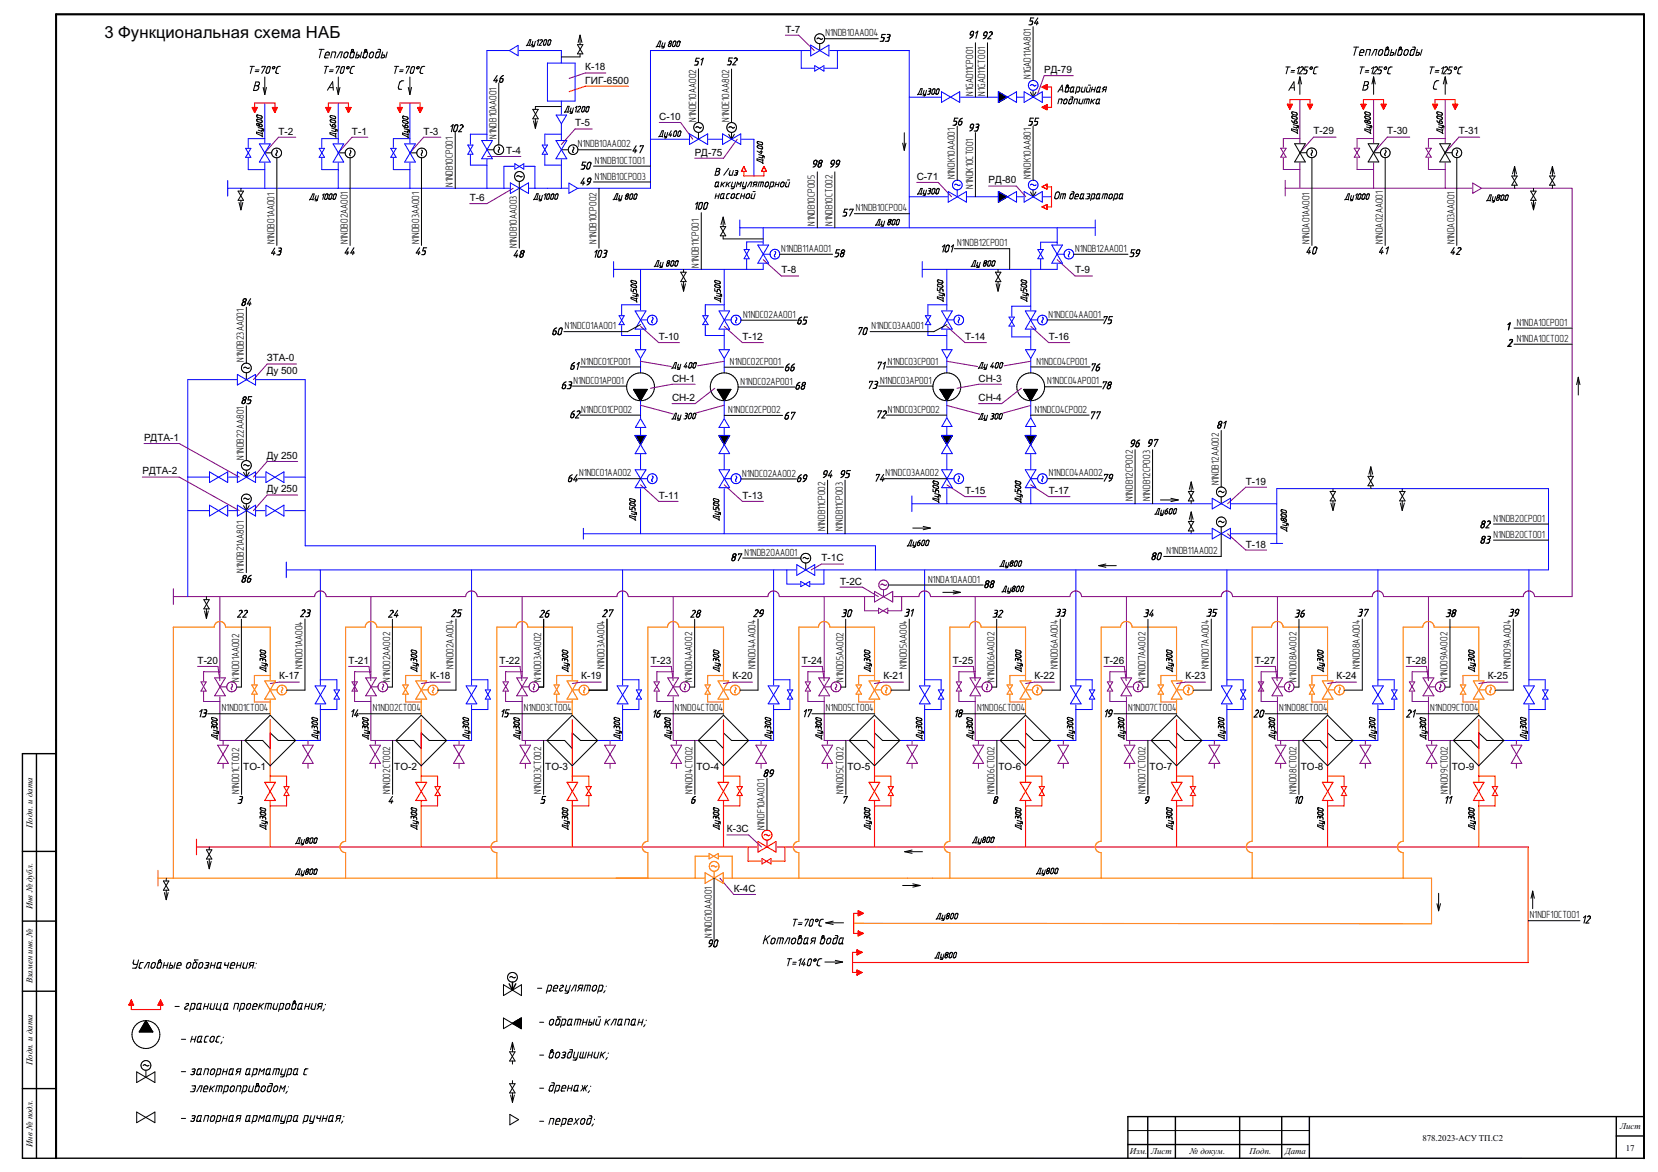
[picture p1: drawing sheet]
<svg xmlns="http://www.w3.org/2000/svg" width="594mm" height="420mm" viewBox="0 0 594 420" stroke-linecap="round" stroke-linejoin="round" font-family="sans-serif">
<defs><g id="words">
<text font-size="6" x="37.4" y="13.8">3 Функциональная схема НАБ</text>
<g font-size="3.7">
<text x="295.8" y="13">N1NDB10AA004</text>
<text x="369.3" y="28.3" transform="rotate(-90 369.3 28.3)">N1GAD11AA801</text>
<text x="348.6" y="34.3" transform="rotate(-90 348.6 34.3)">N1GAD11CP001</text>
<text x="352.9" y="34.3" transform="rotate(-90 352.9 34.3)">N1GAD11CT001</text>
<text x="249.4" y="43.5" transform="rotate(-90 249.4 43.5)">N1NDE10AA002</text>
<text x="261.2" y="43.5" transform="rotate(-90 261.2 43.5)">N1NDE10AA802</text>
<text x="177.8" y="49.7" transform="rotate(-90 177.8 49.7)">N1NDB10AA001</text>
<text x="207" y="52.8">N1NDB10AA002</text>
<text x="213.1" y="58.7">N1NDB10CT001</text>
<text x="213.1" y="64.4">N1NDB10CP003</text>
<text x="342.1" y="64.2" transform="rotate(-90 342.1 64.2)">N1NDK10AA001</text>
<text x="369.3" y="64.2" transform="rotate(-90 369.3 64.2)">N1NDK10AA801</text>
<text x="162.2" y="67" transform="rotate(-90 162.2 67)">N1NDB10CP001</text>
<text x="348.6" y="67.6" transform="rotate(-90 348.6 67.6)">N1NDK10CT001</text>
<text x="306.6" y="75.7">N1NDB10CP004</text>
<text x="292" y="81" transform="rotate(-90 292 81)">N1NDB10CP005</text>
<text x="298.2" y="81" transform="rotate(-90 298.2 81)">N1NDB10CT002</text>
<text x="98.3" y="87.6" transform="rotate(-90 98.3 87.6)">N1NDBO1AA001</text>
<text x="124.6" y="87.6" transform="rotate(-90 124.6 87.6)">N1NDBO2AA001</text>
<text x="150.1" y="87.6" transform="rotate(-90 150.1 87.6)">N1NDBO3AA001</text>
<text x="185.2" y="88.9" transform="rotate(-90 185.2 88.9)">N1NDB10AA003</text>
<text x="213.7" y="87.3" transform="rotate(-90 213.7 87.3)">N1NDB10CP002</text>
<text x="343" y="88.3">N1NDB12CP001</text>
<text x="469.2" y="87.6" transform="rotate(-90 469.2 87.6)">N1NDAO1AA001</text>
<text x="495.4" y="87.6" transform="rotate(-90 495.4 87.6)">N1NDAO2AA001</text>
<text x="521.1" y="87.6" transform="rotate(-90 521.1 87.6)">N1NDAO3AA001</text>
<text x="250.4" y="95.9" transform="rotate(-90 250.4 95.9)">N1NDB11CP001</text>
<text x="279.9" y="90.3">N1NDB11AA001</text>
<text x="385.2" y="90.3">N1NDB12AA001</text>
<text x="266.2" y="113.9">N1NDC02AA001</text>
<text x="375.6" y="113.8">N1NDC04AA001</text>
<text x="202.4" y="118">N1NDC01AA001</text>
<text x="312.2" y="118">N1NDC03AA001</text>
<text x="543.4" y="116.7">N1NDA10CP001</text>
<text x="543.4" y="122.5">N1NDA10CT002</text>
<text x="87.4" y="129.6" transform="rotate(-90 87.4 129.6)">N1NDB23AA001</text>
<text x="208.2" y="130.6">N1NDC01CP001</text>
<text x="261.5" y="130.7">N1NDC02CP001</text>
<text x="318.1" y="130.6">N1NDC03CP001</text>
<text x="371.3" y="130.6">N1NDC04CP001</text>
<text x="205.5" y="137.5">N1NDC01AP001</text>
<text x="265.3" y="137.8">N1NDC02AP001</text>
<text x="315.3" y="137.5">N1NDC03AP001</text>
<text x="375.1" y="137.8">N1NDC04AP001</text>
<text x="208.2" y="147.9">N1NDC01CP002</text>
<text x="260.9" y="148">N1NDC02CP002</text>
<text x="318.1" y="147.9">N1NDC03CP002</text>
<text x="370.7" y="147.9">N1NDC04CP002</text>
<text x="87.4" y="164.7" transform="rotate(-90 87.4 164.7)">N1NDB22AA801</text>
<text x="207.5" y="170.7">N1NDC01AA002</text>
<text x="265.9" y="170.8">N1NDC02AA002</text>
<text x="317.3" y="170.7">N1NDC03AA002</text>
<text x="375.7" y="170.7">N1NDC04AA002</text>
<text x="436.7" y="174" transform="rotate(-90 436.7 174)">N1NDB12AA002</text>
<text x="405.8" y="179.6" transform="rotate(-90 405.8 179.6)">N1NDB12CP002</text>
<text x="412.1" y="179.6" transform="rotate(-90 412.1 179.6)">N1NDB12CP003</text>
<text x="295.6" y="190.4" transform="rotate(-90 295.6 190.4)">N1NDB11CP002</text>
<text x="301.9" y="190.4" transform="rotate(-90 301.9 190.4)">N1NDB11CP003</text>
<text x="535.1" y="186.9">N1NDB20CP001</text>
<text x="535.1" y="192.7">N1NDB20CT001</text>
<text x="266.7" y="199.1">N1NDB20AA001</text>
<text x="417.9" y="198.6">N1NDB11AA002</text>
<text x="87.4" y="205.2" transform="rotate(-90 87.4 205.2)">N1NDB21AA801</text>
<text x="332.5" y="208.8">N1NDA10AA001</text>
<text x="108.4" y="239.9" transform="rotate(-90 108.4 239.9)">N1NDO1AA004</text>
<text x="162.5" y="239.9" transform="rotate(-90 162.5 239.9)">N1NDO2AA004</text>
<text x="216.6" y="239.9" transform="rotate(-90 216.6 239.9)">N1NDO3AA004</text>
<text x="270.7" y="239.9" transform="rotate(-90 270.7 239.9)">N1NDO4AA004</text>
<text x="324.9" y="239.9" transform="rotate(-90 324.9 239.9)">N1NDO5AA004</text>
<text x="379" y="239.9" transform="rotate(-90 379 239.9)">N1NDO6AA004</text>
<text x="433.1" y="239.9" transform="rotate(-90 433.1 239.9)">N1NDO7AA004</text>
<text x="487.2" y="239.9" transform="rotate(-90 487.2 239.9)">N1NDO8AA004</text>
<text x="541.3" y="239.9" transform="rotate(-90 541.3 239.9)">N1NDO9AA004</text>
<text x="85.7" y="244.3" transform="rotate(-90 85.7 244.3)">N1NDO1AA002</text>
<text x="139.8" y="244.3" transform="rotate(-90 139.8 244.3)">N1NDO2AA002</text>
<text x="193.9" y="244.3" transform="rotate(-90 193.9 244.3)">N1NDO3AA002</text>
<text x="248" y="244.3" transform="rotate(-90 248 244.3)">N1NDO4AA002</text>
<text x="302.2" y="244.3" transform="rotate(-90 302.2 244.3)">N1NDO5AA002</text>
<text x="356.3" y="244.3" transform="rotate(-90 356.3 244.3)">N1NDO6AA002</text>
<text x="410.4" y="244.3" transform="rotate(-90 410.4 244.3)">N1NDO7AA002</text>
<text x="464.5" y="244.3" transform="rotate(-90 464.5 244.3)">N1NDO8AA002</text>
<text x="518.6" y="244.3" transform="rotate(-90 518.6 244.3)">N1NDO9AA002</text>
<text x="79.4" y="254.9">N1NDO1CT004</text>
<text x="133.5" y="254.9">N1NDO2CT004</text>
<text x="187.7" y="254.9">N1NDO3CT004</text>
<text x="241.8" y="254.9">N1NDO4CT004</text>
<text x="295.9" y="254.9">N1NDO5CT004</text>
<text x="350" y="254.9">N1NDO6CT004</text>
<text x="404.2" y="254.9">N1NDO7CT004</text>
<text x="458.3" y="254.9">N1NDO8CT004</text>
<text x="512.4" y="254.9">N1NDO9CT004</text>
<text x="85.7" y="284.7" transform="rotate(-90 85.7 284.7)">N1NDO1CT002</text>
<text x="139.8" y="284.7" transform="rotate(-90 139.8 284.7)">N1NDO2CT002</text>
<text x="193.9" y="284.7" transform="rotate(-90 193.9 284.7)">N1NDO3CT002</text>
<text x="248.1" y="284.7" transform="rotate(-90 248.1 284.7)">N1NDO4CT002</text>
<text x="302.2" y="284.7" transform="rotate(-90 302.2 284.7)">N1NDO5CT002</text>
<text x="356.3" y="284.7" transform="rotate(-90 356.3 284.7)">N1NDO6CT002</text>
<text x="410.4" y="284.7" transform="rotate(-90 410.4 284.7)">N1NDO7CT002</text>
<text x="464.5" y="284.7" transform="rotate(-90 464.5 284.7)">N1NDO8CT002</text>
<text x="518.7" y="284.7" transform="rotate(-90 518.7 284.7)">N1NDO9CT002</text>
<text x="273.9" y="297.5" transform="rotate(-90 273.9 297.5)">N1NDF10AA001</text>
<text x="548.1" y="329.1">N1NDF10CT001</text>
<text x="255" y="336.1" transform="rotate(-90 255 336.1)">N1NDG10AA001</text>
</g>
<g font-size="3.6">
<text x="281.4" y="11.7">Т-7</text>
<text x="209.7" y="25.2">К-18</text>
<text x="374.1" y="26.2">РД-79</text>
<text x="209.7" y="30">ГИГ-6500</text>
<text x="206" y="45.3">Т-5</text>
<text x="236.2" y="42.9">С-10</text>
<text x="99.8" y="48.2">Т-2</text>
<text x="126.1" y="48.2">Т-1</text>
<text x="151.8" y="48.2">Т-3</text>
<text x="470.6" y="48.2">Т-29</text>
<text x="497" y="48.2">Т-30</text>
<text x="522.6" y="48.2">Т-31</text>
<text x="181.3" y="55.1">Т-4</text>
<text x="248.9" y="55.7">РД-75</text>
<text x="328.4" y="64.4">С-71</text>
<text x="354.2" y="65.7">РД-80</text>
<text x="168.3" y="72">Т-6</text>
<text x="279.9" y="98">Т-8</text>
<text x="385.2" y="98">Т-9</text>
<text x="236" y="121.8">Т-10</text>
<text x="266" y="121.8">Т-12</text>
<text x="345.7" y="121.8">Т-14</text>
<text x="375.7" y="121.8">Т-16</text>
<text x="95.6" y="129.5">ЗТА-0</text>
<text x="95.6" y="134.1">Ду 500</text>
<text x="240.8" y="136.7">СН-1</text>
<text x="350.6" y="136.7">СН-3</text>
<text x="240.8" y="143.7">СН-2</text>
<text x="350.6" y="143.7">СН-4</text>
<text x="51.6" y="158.1">РДТА-1</text>
<text x="95.6" y="164.4">Ду 250</text>
<text x="51" y="170">РДТА-2</text>
<text x="446.3" y="173.6">Т-19</text>
<text x="95.6" y="176.5">Ду 250</text>
<text x="236" y="178.7">Т-11</text>
<text x="266" y="178.7">Т-13</text>
<text x="345.7" y="177">Т-15</text>
<text x="375.7" y="177">Т-17</text>
<text x="446.3" y="196.3">Т-18</text>
<text x="294.3" y="201.2">Т-1С</text>
<text x="300.9" y="209.5">Т-2С</text>
<text x="70.8" y="237.9">Т-20</text>
<text x="124.9" y="237.9">Т-21</text>
<text x="179" y="237.9">Т-22</text>
<text x="233.2" y="237.9">Т-23</text>
<text x="287.3" y="237.9">Т-24</text>
<text x="341.4" y="237.9">Т-25</text>
<text x="395.5" y="237.9">Т-26</text>
<text x="449.6" y="237.9">Т-27</text>
<text x="503.8" y="237.9">Т-28</text>
<text x="100" y="243.5">К-17</text>
<text x="154.1" y="243.5">К-18</text>
<text x="208.2" y="243.5">К-19</text>
<text x="262.4" y="243.5">К-20</text>
<text x="316.5" y="243.5">К-21</text>
<text x="370.6" y="243.5">К-22</text>
<text x="424.7" y="243.5">К-23</text>
<text x="478.8" y="243.5">К-24</text>
<text x="533" y="243.5">К-25</text>
<text x="87.2" y="275.8">ТО-1</text>
<text x="195.4" y="275.8">ТО-3</text>
<text x="249.6" y="275.8">ТО-4</text>
<text x="303.7" y="275.8">ТО-5</text>
<text x="411.9" y="275.8">ТО-7</text>
<text x="466" y="275.8">ТО-8</text>
<text x="520.1" y="275.8">ТО-9</text>
<text x="141.3" y="276">ТО-2</text>
<text x="357.8" y="276">ТО-6</text>
<text x="260.4" y="298.2">К-3С</text>
<text x="262.9" y="319.6">К-4С</text>
</g>
<g font-size="3.2">
<text x="11.7" y="296.7" transform="rotate(-90 11.7 296.7)">Подп. и дата</text>
<text x="11.7" y="325.9" transform="rotate(-90 11.7 325.9)">Инв № дубл.</text>
<text x="11.7" y="352.4" transform="rotate(-90 11.7 352.4)">Взамен инв. №</text>
<text x="11.7" y="381.7" transform="rotate(-90 11.7 381.7)">Подп. и дата</text>
<text x="580.4" y="404.8">Лист</text>
<text x="11.7" y="411" transform="rotate(-90 11.7 411)">Инв № подл.</text>
<text x="404.7" y="413.7">Изм.</text>
<text x="412.4" y="413.7">Лист</text>
<text x="426.2" y="413.7">№ докум.</text>
<text x="447.7" y="413.7">Подп.</text>
<text x="460.4" y="413.7">Дата</text>
<text x="509.6" y="408.9">878.2023-АСУ ТП.С2</text>
<text x="582.5" y="412.4">17</text>
</g>
<text font-size="1.4" fill="#fff" x="4.9" y="415.2">GSPublisherVersion 0.93.100.100</text>
</g></defs>
<path d="M309.7 218.9h13.3" fill="none" stroke="#800080" stroke-width=".36"/>
<path d="M229.5 96.5v37.1M259.5 96.5v37.1M339.2 96.5v37.1M369.3 96.5v37.1" fill="none" stroke="#00f" stroke-width=".36"/>
<path d="M47 358.4l.9 1.8h-1.7zM57.5 358.4l.9 1.8h-1.8zM47 360.2v1.6h10.5v-1.6" fill="none" stroke="#ff0909" stroke-width=".4"/>
<g fill="none" stroke="#000" stroke-width=".36">
<path d="M227 139.5h4.9M227 139.5l2.4 4.1 2.5-4.1M227 139.5l2.5 4.1M231.9 139.5l-2.4 4.1M257 139.5h4.8M257 139.5l1.4 2.3M257 139.5l2.5 4.1M261.8 139.5l-2.3 4.1M336.8 139.5h4.9l-2.5 4.1M336.8 139.5l2.4 4.1M341.6 139.5l-2.4 4.1M366.8 139.5h4.8"/>
<path d="M366.8 139.5l2.4 4.1 2.4-4.1M366.8 139.5l2.5 4.1M371.6 139.5l-2.3 4.1M258.4 141.8v.1M258.4 141.9l1.1 1.7M49.9 369.8h4.8M52.3 365.8l-2.4 4M52.3 365.8l2.4 4M183.6 373.5v3.4M183.6 373.5l-.7 2.7M183.6 373.5l.7 2.7M183.7 366.6l3.1-1.8v3.8l-3.1-1.7z"/>
<path d="M52.3 383.5v2.6M53.4 381.8l-.5 .2-1.1-.5-.5 .3M182.9 392.4l.7 2.6M183.6 380.2v1.1M183.6 387.3v1.1M183.6 391.7v3.3M184.3 392.4l-.7 2.6"/>
<circle cx="229.5" cy="138.6" r="5"/>
<circle cx="259.5" cy="138.6" r="5"/>
<circle cx="339.2" cy="138.6" r="5"/>
<circle cx="369.3" cy="138.6" r="5"/>
<circle cx="52.3" cy="370.7" r="5"/>
<circle cx="52.3" cy="381.8" r="1.75"/>
</g>
<path d="M182.4 352.5l1.2 2.3M183.6 352v2.8M184.8 352.5l-1.2 2.3" fill="none" stroke="#000" stroke-width=".5"/>
<g fill="#000">
<path d="M227 139.5l4.9 .1-2.5 4z" fill-rule="evenodd"/>
<path d="M257 139.5l4.8 .1-2.3 4z" fill-rule="evenodd"/>
<path d="M336.8 139.5l4.8 .1-2.4 4z" fill-rule="evenodd"/>
<path d="M366.8 139.5l4.8 .1-2.4 4z" fill-rule="evenodd"/>
<path d="M52.2 365.8l2.5 4h-4.8z" fill-rule="evenodd"/>
<path d="M183.7 366.6l3.1-1.8v3.8l-3.1-1.7z" fill-rule="evenodd"/>
</g>
<path d="M367.3 111.4h3.8l-1.8 3.3 1.8 3.3h-3.8l1.9-3.3z" fill-rule="evenodd" fill="#fff"/>
<path d="M367.3 111.4h3.8l-1.8 3.3 1.8 3.3h-3.8l1.9-3.3z" fill="none" stroke="#fff" stroke-width=".36"/>
<g fill="none" stroke="#00f" stroke-width=".36">
<path d="M369.3 114.7h2.4M373.4 113.6a1.1 1.1 0 0 1-.1 1.6l.2 .6"/>
<circle cx="373.5" cy="114.7" r="1.74"/>
</g>
<path d="M337.4 111.4h3.8l-1.9 3.3 1.9 3.3h-3.8l1.8-3.3z" fill-rule="evenodd" fill="#fff"/>
<path d="M337.4 111.4h3.8l-1.9 3.3 1.9 3.3h-3.8l1.8-3.3z" fill="none" stroke="#fff" stroke-width=".36"/>
<g fill="none" stroke="#00f" stroke-width=".36">
<path d="M339.2 114.7h2.6M343.4 113.6l.4 .5-.5 1.1 .2 .6"/>
<circle cx="343.5" cy="114.7" r="1.73"/>
</g>
<path d="M257.6 111.4h3.8l-1.9 3.3 1.9 3.3h-3.8l1.9-3.3z" fill-rule="evenodd" fill="#fff"/>
<path d="M257.6 111.4h3.8l-1.9 3.3 1.9 3.3h-3.8l1.9-3.3z" fill="none" stroke="#fff" stroke-width=".36"/>
<g fill="none" stroke="#00f" stroke-width=".36">
<path d="M259.5 114.7h2.4M263.6 113.6a1.05 1.05 0 0 1-.1 1.6l.3 .6"/>
<circle cx="263.7" cy="114.7" r="1.76"/>
</g>
<path d="M227.5 111.4h3.8l-1.8 3.3 1.8 3.3h-3.8l1.9-3.3z" fill-rule="evenodd" fill="#fff"/>
<path d="M227.5 111.4h3.8l-1.8 3.3 1.8 3.3h-3.8l1.9-3.3z" fill="none" stroke="#fff" stroke-width=".36"/>
<g fill="none" stroke="#00f" stroke-width=".36">
<path d="M229.5 114.7h2.4M233.6 113.6a1.1 1.1 0 0 1-.1 1.6l.3 .6M229.5 143.6v47.7"/>
<circle cx="233.7" cy="114.7" r="1.74"/>
</g>
<path d="M227.5 168.3h3.8l-1.8 3.2 1.8 3.3h-3.8l1.9-3.3z" fill-rule="evenodd" fill="#fff"/>
<path d="M227.5 168.3h3.8l-1.8 3.2 1.8 3.3h-3.8l1.9-3.3z" fill="none" stroke="#fff" stroke-width=".36"/>
<g fill="none" stroke="#00f" stroke-width=".36">
<path d="M259.5 143.6v47.7M229.5 171.5h2.4M233.6 170.5a1.1 1.1 0 0 1-.1 1.6l.3 .5"/>
<circle cx="233.7" cy="171.5" r="1.76"/>
</g>
<path d="M259.4 159.4l2 3.2h-3.8z" fill-rule="evenodd" fill="#fff"/>
<path d="M259.4 159.4l2 3.2h-3.8z" fill="none" stroke="#fff" stroke-width=".36"/>
<path d="M229.3 159.4l.4 .3 1.6 2.9h-3.8z" fill-rule="evenodd" fill="#fff"/>
<path d="M229.3 159.4l.4 .3 1.6 2.9h-3.8z" fill="none" stroke="#fff" stroke-width=".36"/>
<path d="M257.6 168.3h3.8l-1.9 3.2 1.9 3.3h-3.8l1.9-3.3z" fill-rule="evenodd" fill="#fff"/>
<path d="M257.6 168.3h3.8l-1.9 3.2 1.9 3.3h-3.8l1.9-3.3z" fill="none" stroke="#fff" stroke-width=".36"/>
<g fill="none" stroke="#00f" stroke-width=".36">
<path d="M339.2 143.6v36.9M259.5 171.5h2.4M263.6 170.5a1.26 1.26 0 0 1-.1 1.6l.3 .5"/>
<circle cx="263.7" cy="171.5" r="1.78"/>
</g>
<path d="M337.4 168.3h3.8l-1.9 3.2 1.9 3.3h-3.8l1.8-3.3z" fill-rule="evenodd" fill="#fff"/>
<path d="M337.4 168.3h3.8l-1.9 3.2 1.9 3.3h-3.8l1.8-3.3z" fill="none" stroke="#fff" stroke-width=".36"/>
<g fill="none" stroke="#00f" stroke-width=".36">
<path d="M369.3 143.6v36.9M339.2 171.5h2.6M343.4 170.5l.4 .5-.5 1.1 .2 .5"/>
<circle cx="343.5" cy="171.5" r="1.75"/>
</g>
<path d="M367.3 168.3h3.8l-1.8 3.2 1.8 3.3h-3.8l1.9-3.3z" fill-rule="evenodd" fill="#fff"/>
<path d="M367.3 168.3h3.8l-1.8 3.2 1.8 3.3h-3.8l1.9-3.3z" fill="none" stroke="#fff" stroke-width=".36"/>
<g fill="none" stroke="#00f" stroke-width=".36">
<path d="M94.9 36.9v30.6M121.2 36.9v30.6M146.9 36.9v30.6M330.4 96.5h48.4M369.3 171.5h2.4M373.4 170.5a1.1 1.1 0 0 1-.1 1.6l.2 .5"/>
<circle cx="373.5" cy="171.5" r="1.76"/>
</g>
<path d="M92.9 51.6h3.8l-1.8 3.2 1.8 3.3h-3.8l1.9-3.3z" fill-rule="evenodd" fill="#fff"/>
<path d="M92.9 51.6h3.8l-1.8 3.2 1.8 3.3h-3.8l1.9-3.3z" fill="none" stroke="#fff" stroke-width=".36"/>
<g fill="none" stroke="#000" stroke-width=".36">
<path d="M94.9 54.8h2.4M99 53.8l.4 .5-.6 1.1 .4 .5"/>
<circle cx="99.1" cy="54.8" r="1.76"/>
</g>
<path d="M119.3 51.6h3.8l-1.8 3.2 1.8 3.3h-3.8l1.9-3.3z" fill-rule="evenodd" fill="#fff"/>
<path d="M119.3 51.6h3.8l-1.8 3.2 1.8 3.3h-3.8l1.9-3.3z" fill="none" stroke="#fff" stroke-width=".36"/>
<g fill="none" stroke="#000" stroke-width=".36">
<path d="M121.2 54.8h2.5M125.4 53.8a1.11 1.11 0 0 1-.1 1.6l.2 .5"/>
<circle cx="125.4" cy="54.8" r="1.76"/>
</g>
<path d="M145 51.6h3.8l-1.9 3.2 1.9 3.3h-3.8l1.9-3.3z" fill-rule="evenodd" fill="#fff"/>
<path d="M145 51.6h3.8l-1.9 3.2 1.9 3.3h-3.8l1.9-3.3z" fill="none" stroke="#fff" stroke-width=".36"/>
<g fill="none" stroke="#000" stroke-width=".36">
<path d="M94.3 31.3l.6 2.6M94.9 27.6v6.3M95.5 31.3l-.6 2.6M120.6 31.3l.6 2.6M121.2 27.6v6.3M121.8 31.3l-.6 2.6M146.3 31.3l.6 2.6M146.9 27.6v6.3M147.4 31.3l-.5 2.6M146.9 54.8h2.4M151.1 53.8a1.12 1.12 0 0 1-.2 1.6l.3 .5M466.6 265.4h6.3l2.7 2.8v-5.6l3 2.8h6.1"/>
<circle cx="151.1" cy="54.8" r="1.76"/>
</g>
<path d="M392.4 78.8v5.6M326.7 177.7v5.6M326.7 180.5h130.7M493.6 204.2v61.2h-8.9" fill="none" stroke="#00f" stroke-width=".36"/>
<path d="M457.7 213.8v51.6h8.9" fill="none" stroke="#800080" stroke-width=".36"/>
<path d="M491.7 245.8h3.8l-1.9 3.2 1.9 3.3h-3.8l1.9-3.3z" fill-rule="evenodd" fill="#fff"/>
<path d="M491.7 245.8h3.8l-1.9 3.2 1.9 3.3h-3.8l1.9-3.3z" fill="none" stroke="#fff" stroke-width=".36"/>
<path d="M455.5 224.7a2.07 2.07 0 0 1 2.1-2 2.07 2.07 0 0 1 2.1 2h15.9v31.6" fill="none" stroke="#ff8000" stroke-width=".4"/>
<path d="M475.6 257.9v45.6" fill="none" stroke="#ff0909" stroke-width=".4"/>
<path d="M473.7 280.3h3.9l-1.9 3.3 1.9 3.3h-3.9l1.9-3.3z" fill-rule="evenodd" fill="#fff"/>
<path d="M475.6 283.6l-1.9-3.3h3.9l-3.9 6.6h3.9l-1.9-3.3" fill="none" stroke="#fff" stroke-width=".36"/>
<path d="M102.6 204.2h452.2M102.6 201.4v5.6M439.5 204.2v61.2h-8.9" fill="none" stroke="#00f" stroke-width=".36"/>
<path d="M62.1 211v5.6M403.6 213.8v51.6h8.9M549.8 213.8h13.4" fill="none" stroke="#800080" stroke-width=".36"/>
<path d="M56.6 311.9v5.6" fill="none" stroke="#ff8000" stroke-width=".4"/>
<path d="M415.8 179.2h6.3M419.5 178.6l2.6 .6M422.1 179.2l-2.6 .6M393.7 202.7h6.2M393.7 202.7l2.5 .6M396.2 202.1l-2.5 .6M412.5 265.4h6.3l2.7 2.8v-5.6l2.9 2.8h6.2" fill="none" stroke="#000" stroke-width=".36"/>
<path d="M437.6 245.8h3.8l-1.9 3.2 1.9 3.3h-3.8l1.9-3.3z" fill-rule="evenodd" fill="#fff"/>
<path d="M437.6 245.8h3.8l-1.9 3.2 1.9 3.3h-3.8l1.9-3.3z" fill="none" stroke="#fff" stroke-width=".36"/>
<path d="M401.4 224.7a2.07 2.07 0 0 1 2.1-2 2.07 2.07 0 0 1 2.1 2h15.9v31.6" fill="none" stroke="#ff8000" stroke-width=".4"/>
<path d="M421.5 257.9v45.6" fill="none" stroke="#ff0909" stroke-width=".4"/>
<path d="M419.6 280.3h3.9l-1.9 3.3 1.9 3.3h-3.9l1.8-3.3z" fill-rule="evenodd" fill="#fff"/>
<path d="M419.6 280.3h3.9l-1.9 3.3 1.9 3.3h-3.9l1.8-3.3z" fill="none" stroke="#fff" stroke-width=".36"/>
<path d="M358.3 265.4h6.4l2.7 2.8v-5.6l2.9 2.8h6.2" fill="none" stroke="#000" stroke-width=".36"/>
<path d="M385.4 204.2v61.2h-8.9" fill="none" stroke="#00f" stroke-width=".36"/>
<path d="M349.4 213.8v51.6h8.9" fill="none" stroke="#800080" stroke-width=".36"/>
<path d="M383.5 245.8h3.8l-1.9 3.2 1.9 3.3h-3.8l1.9-3.3z" fill-rule="evenodd" fill="#fff"/>
<path d="M383.5 245.8l3.8 .1-1.9 3.1zM385.4 249l1.9 3.3h-3.8z" fill="none" stroke="#fff" stroke-width=".36"/>
<path d="M347.3 224.7a2.07 2.07 0 0 1 2.1-2 2.07 2.07 0 0 1 2.1 2h15.9v31.6" fill="none" stroke="#ff8000" stroke-width=".4"/>
<path d="M367.4 257.9v45.6" fill="none" stroke="#ff0909" stroke-width=".4"/>
<path d="M365.5 280.3h3.8l-1.9 3.3 1.9 3.3h-3.8l1.8-3.3z" fill-rule="evenodd" fill="#fff"/>
<path d="M365.5 280.3h3.8l-1.9 3.3 1.9 3.3h-3.8l1.8-3.3z" fill="none" stroke="#fff" stroke-width=".36"/>
<path d="M304.2 265.4h6.3l2.8 2.8v-5.6l2.9 2.8h6.2" fill="none" stroke="#000" stroke-width=".36"/>
<path d="M331.3 204.2v61.2h-8.9" fill="none" stroke="#00f" stroke-width=".36"/>
<path d="M295.3 213.8v51.6h8.9" fill="none" stroke="#800080" stroke-width=".36"/>
<path d="M329.4 245.8h3.8l-1.9 3.2 1.9 3.3h-3.8l1.9-3.3z" fill-rule="evenodd" fill="#fff"/>
<path d="M329.4 245.8h3.8l-1.9 3.2 1.9 3.3h-3.8l1.9-3.3z" fill="none" stroke="#fff" stroke-width=".36"/>
<path d="M293.2 224.7a2.03 2.03 0 0 1 2.1-2 2.03 2.03 0 0 1 2 2h16v31.6" fill="none" stroke="#ff8000" stroke-width=".4"/>
<path d="M313.3 257.9v45.6" fill="none" stroke="#ff0909" stroke-width=".4"/>
<path d="M311.4 280.3h3.8l-1.9 3.3 1.9 3.3h-3.8l1.8-3.3z" fill-rule="evenodd" fill="#fff"/>
<path d="M313.2 283.6l-1.8-3.3h3.8l-3.8 6.6h3.8l-1.9-3.3" fill="none" stroke="#fff" stroke-width=".36"/>
<path d="M250.1 265.4h6.3l2.8 2.8v-5.6l2.9 2.8h6.1" fill="none" stroke="#000" stroke-width=".36"/>
<path d="M277.2 204.2v61.2h-9" fill="none" stroke="#00f" stroke-width=".36"/>
<path d="M241.2 213.8v51.6h8.9" fill="none" stroke="#800080" stroke-width=".36"/>
<path d="M275.2 245.8h3.8l-1.8 3.2 1.8 3.3h-3.8l1.9-3.3z" fill-rule="evenodd" fill="#fff"/>
<path d="M275.2 245.8h3.8l-1.8 3.2 1.8 3.3h-3.8l1.9-3.3z" fill="none" stroke="#fff" stroke-width=".36"/>
<path d="M239.1 224.7a2.03 2.03 0 0 1 2.1-2 2.03 2.03 0 0 1 2 2h16v31.6" fill="none" stroke="#ff8000" stroke-width=".4"/>
<path d="M259.2 257.9v45.6" fill="none" stroke="#ff0909" stroke-width=".4"/>
<path d="M257.3 280.3h3.8l-1.9 3.3 1.9 3.3h-3.8l1.8-3.3z" fill-rule="evenodd" fill="#fff"/>
<path d="M259.1 283.6l-1.8 3.3h3.8l-3.8-6.4 3.8-.2-1.9 3.3" fill="none" stroke="#fff" stroke-width=".36"/>
<path d="M196 265.4h6.3l2.7 2.8v-5.6l3 2.8h6.1" fill="none" stroke="#000" stroke-width=".36"/>
<path d="M223.1 204.2v61.2h-9" fill="none" stroke="#00f" stroke-width=".36"/>
<path d="M187.1 213.8v51.6h8.9" fill="none" stroke="#800080" stroke-width=".36"/>
<path d="M221.1 245.8h3.8l-1.8 3.2 1.8 3.3h-3.8l1.9-3.3z" fill-rule="evenodd" fill="#fff"/>
<path d="M221.1 245.8h3.8l-1.8 3.2 1.8 3.3h-3.8l1.9-3.3z" fill="none" stroke="#fff" stroke-width=".36"/>
<path d="M185 224.7a2.07 2.07 0 0 1 2-2 2.07 2.07 0 0 1 2.1 2h15.9v31.6" fill="none" stroke="#ff8000" stroke-width=".4"/>
<path d="M205 257.9v45.6" fill="none" stroke="#ff0909" stroke-width=".4"/>
<path d="M203.2 280.3h3.8l-1.9 3.3 1.9 3.3h-3.8l1.8-3.3z" fill-rule="evenodd" fill="#fff"/>
<path d="M205 283.6l-1.8-3.3h3.8l-3.8 6.6h3.8l-1.9-3.3" fill="none" stroke="#fff" stroke-width=".36"/>
<path d="M141.9 265.4h6.3l2.7 2.8v-5.6l2.9 2.8h6.2" fill="none" stroke="#000" stroke-width=".36"/>
<path d="M168.9 204.2v61.2h-8.9" fill="none" stroke="#00f" stroke-width=".36"/>
<path d="M132.9 213.8v51.6h9" fill="none" stroke="#800080" stroke-width=".36"/>
<path d="M167 245.8h3.8l-1.9 3.2 1.9 3.3h-3.8l1.9-3.3z" fill-rule="evenodd" fill="#fff"/>
<path d="M167 245.8h3.8l-1.9 3.2 1.9 3.3h-3.8l1.9-3.3z" fill="none" stroke="#fff" stroke-width=".36"/>
<path d="M130.8 224.7a2.07 2.07 0 0 1 2.1-2 2.07 2.07 0 0 1 2.1 2h15.9v31.6" fill="none" stroke="#ff8000" stroke-width=".4"/>
<path d="M150.9 257.9v45.6" fill="none" stroke="#ff0909" stroke-width=".4"/>
<path d="M149 280.3h3.8l-1.9 3.3 1.9 3.3h-3.8l1.8-3.3z" fill-rule="evenodd" fill="#fff"/>
<path d="M149 280.3h3.8l-1.9 3.3 1.9 3.3h-3.8l1.8-3.3z" fill="none" stroke="#fff" stroke-width=".36"/>
<path d="M87.8 265.4h6.3l2.7 2.8v-5.6l2.9 2.8h6.2" fill="none" stroke="#000" stroke-width=".36"/>
<path d="M114.8 204.2v61.2h-8.9" fill="none" stroke="#00f" stroke-width=".36"/>
<path d="M78.8 213.8v51.6h9" fill="none" stroke="#800080" stroke-width=".36"/>
<path d="M112.9 245.8h3.8l-1.9 3.2 1.9 3.3h-3.8l1.9-3.3z" fill-rule="evenodd" fill="#fff"/>
<path d="M112.9 245.8h3.8l-1.9 3.2 1.9 3.3h-3.8l1.9-3.3z" fill="none" stroke="#fff" stroke-width=".36"/>
<path d="M62.1 224.7h14.6a2.03 2.03 0 0 1 2.1-2 2.03 2.03 0 0 1 2 2h16v31.6" fill="none" stroke="#ff8000" stroke-width=".4"/>
<path d="M96.8 257.9v45.6" fill="none" stroke="#ff0909" stroke-width=".4"/>
<path d="M94.9 280.3h3.8l-1.9 3.3 1.9 3.3h-3.8l1.8-3.3z" fill-rule="evenodd" fill="#fff"/>
<path d="M94.9 280.3h3.8l-1.9 3.3 1.9 3.3h-3.8l1.8-3.3z" fill="none" stroke="#fff" stroke-width=".36"/>
<path d="M520.7 265.4h6.3l2.8 2.8v-5.6l2.9 2.8h6.1" fill="none" stroke="#000" stroke-width=".36"/>
<path d="M547.7 204.2v61.2h-8.9" fill="none" stroke="#00f" stroke-width=".36"/>
<path d="M511.8 213.8v51.6h8.9" fill="none" stroke="#800080" stroke-width=".36"/>
<path d="M545.9 245.8h3.8l-1.9 3.2 1.9 3.3h-3.8l1.8-3.3z" fill-rule="evenodd" fill="#fff"/>
<path d="M545.9 245.8h3.8l-1.9 3.2 1.9 3.3h-3.8l1.8-3.3z" fill="none" stroke="#fff" stroke-width=".36"/>
<path d="M509.8 242.9h3.8l-1.8 3.2 1.8 3.3h-3.8l1.9-3.3z" fill-rule="evenodd" fill="#fff"/>
<path d="M509.8 242.9h3.8l-1.8 3.2 1.8 3.3h-3.8l1.9-3.3z" fill="none" stroke="#fff" stroke-width=".36"/>
<g fill="none" stroke="#800080" stroke-width=".36">
<path d="M511.8 246.1h2.4M515.9 245.1l.4 .5-.6 1.1 .4 .5"/>
<circle cx="516" cy="246.1" r="1.76"/>
</g>
<path d="M509.7 224.7a2.03 2.03 0 0 1 2.1-2 2.03 2.03 0 0 1 2 2h16v31.6" fill="none" stroke="#ff8000" stroke-width=".4"/>
<path d="M529.8 257.9v45.6" fill="none" stroke="#ff0909" stroke-width=".4"/>
<path d="M527.9 280.3h3.8l-1.9 3.3 1.9 3.3h-3.8l1.8-3.3z" fill-rule="evenodd" fill="#fff"/>
<path d="M527.9 280.3h3.8l-1.9 3.3 1.9 3.3h-3.8l1.8-3.3z" fill="none" stroke="#fff" stroke-width=".36"/>
<path d="M460.4 67.4l102.8 .1v146.3M460.4 64.6v5.6" fill="none" stroke="#800080" stroke-width=".36"/>
<path d="M527.6 65.6l3.2 1.8-3 1.9z" fill-rule="evenodd" fill="#fff"/>
<path d="M527.6 65.6l3.2 1.8-3 1.9zM528.5 68.7l-.1 .1" fill="none" stroke="#fff" stroke-width=".36"/>
<path d="M465.7 35.7v31.7M492.1 35.7v31.7M517.8 35.7v31.7" fill="none" stroke="#800080" stroke-width=".36"/>
<path d="M463.8 51.5h3.8l-1.8 3.2 1.8 3.3h-3.8l1.9-3.3z" fill-rule="evenodd" fill="#fff"/>
<path d="M463.8 51.5h3.8l-1.8 3.2 1.8 3.3h-3.8l1.9-3.3z" fill="none" stroke="#fff" stroke-width=".36"/>
<g fill="none" stroke="#000" stroke-width=".36">
<path d="M465.7 54.7h2.4M469.9 53.7a1.11 1.11 0 0 1-.1 1.6l.2 .5"/>
<circle cx="469.9" cy="54.8" r="1.76"/>
</g>
<path d="M490.2 51.5h3.8l-1.9 3.2 1.9 3.3h-3.8l1.8-3.3z" fill-rule="evenodd" fill="#fff"/>
<path d="M490.2 51.5h3.8l-1.9 3.2 1.9 3.3h-3.8l1.8-3.3z" fill="none" stroke="#fff" stroke-width=".36"/>
<g fill="none" stroke="#000" stroke-width=".36">
<path d="M492.1 54.7h2.5M496.3 53.7a1.1 1.1 0 0 1-.2 1.6l.2 .5"/>
<circle cx="496.3" cy="54.8" r="1.73"/>
</g>
<path d="M515.8 51.5h3.8l-1.8 3.2 1.8 3.3h-3.8l1.9-3.3z" fill-rule="evenodd" fill="#fff"/>
<path d="M515.8 51.5h3.8l-1.8 3.2 1.8 3.3h-3.8l1.9-3.3z" fill="none" stroke="#fff" stroke-width=".36"/>
<g fill="none" stroke="#000" stroke-width=".36">
<path d="M465.7 27.6v6.2M465.7 27.6l-.6 2.5M465.7 27.6l.6 2.5M492.1 27.6v6.2M492.1 27.6l-.6 2.5M492.1 27.6l.6 2.5M517.8 27.6v6.2M517.8 27.6l-.7 2.5M517.8 27.6l.6 2.5M517.8 54.7h2.4M521.9 53.7a1.1 1.1 0 0 1-.2 1.6l.3 .5M565.4 135.2v6.4"/>
<path d="M565.4 135.2l-.5 2.6M565.4 135.2l.6 2.6M337.8 212.3h6.2M341.5 211.7l2.5 .6M344 212.3l-2.5 .6M323.4 317.3h6.2M324.1 305.2h6.4M324.1 305.2l2.7 .6M326.8 304.6l-2.7 .6M327 316.7l2.6 .6M329.6 317.3l-2.6 .6M295.9 330.7h6.3"/>
<path d="M295.9 330.7l2.6 .6M298.5 330.1l-2.6 .6M295.5 344.8h6.4M299.3 344.2l2.6 .6M301.9 344.8l-2.6 .5"/>
<circle cx="521.9" cy="54.8" r="1.73"/>
</g>
<path d="M62.1 213.8h50.6a2.07 2.07 0 0 1 2.1-2 2.07 2.07 0 0 1 2.1 2h49.9a2.07 2.07 0 0 1 2.1-2 2.07 2.07 0 0 1 2.1 2h50a2.03 2.03 0 0 1 2.1-2 2.03 2.03 0 0 1 2 2h50a2.03 2.03 0 0 1 2.1-2 2.03 2.03 0 0 1 2 2h50a2.07 2.07 0 0 1 2.1-2 2.07 2.07 0 0 1 2.1 2h49.9a2.07 2.07 0 0 1 2.1-2 2.07 2.07 0 0 1 2.1 2h50a2.03 2.03 0 0 1 2-2 2.03 2.03 0 0 1 2.1 2h50a2.03 2.03 0 0 1 2-2 2.03 2.03 0 0 1 2.1 2h50a2.03 2.03 0 0 1 2-2 2.03 2.03 0 0 1 2.1 2" fill="none" stroke="#800080" stroke-width=".36"/>
<path d="M123.8 224.7h7M178 224.7h7M232.1 224.7h7M286.2 224.7h7M340.3 224.7h7M394.5 224.7h6.9M448.6 224.7h6.9M502.7 224.7h7" fill="none" stroke="#ff8000" stroke-width=".4"/>
<path d="M70.4 303.5h286.6M70.4 300.7v5.6" fill="none" stroke="#ff0909" stroke-width=".4"/>
<path d="M94.9 244h3.8l-1.9 3.3 1.9 3.2h-3.8l1.8-3.2z" fill-rule="evenodd" fill="#fff"/>
<path d="M94.9 244h3.8M94.9 244.1l1.8 3.2-1.8 3.2h3.8l-1.9-3.2 1.9-3.2M94.9 244v.1M98.7 244v.1" fill="none" stroke="#fff" stroke-width=".36"/>
<path d="M149 244h3.8l-1.9 3.3 1.9 3.2h-3.8l1.8-3.2z" fill-rule="evenodd" fill="#fff"/>
<path d="M149 244h3.8M149 244.1l1.8 3.2-1.8 3.2h3.8l-1.9-3.2 1.9-3.2M149 244v.1M152.8 244v.1" fill="none" stroke="#fff" stroke-width=".36"/>
<path d="M203.2 244h3.8l-1.9 3.3 1.9 3.2h-3.8l1.8-3.2z" fill-rule="evenodd" fill="#fff"/>
<path d="M203.2 244h3.8M203.2 244.1l1.8 3.2-1.8 3.2h3.8l-1.9-3.2 1.9-3.2M203.2 244v.1M207 244v.1" fill="none" stroke="#fff" stroke-width=".36"/>
<path d="M257.3 244h3.8l-1.9 3.3 1.9 3.2h-3.8l1.8-3.2z" fill-rule="evenodd" fill="#fff"/>
<path d="M257.3 244h3.8M257.3 244.1l1.8 3.2-1.8 3.2h3.8l-1.9-3.2 1.9-3.2M257.3 244v.1M261.1 244v.1" fill="none" stroke="#fff" stroke-width=".36"/>
<path d="M311.4 244h3.8l-1.9 3.3 1.9 3.2h-3.8l1.8-3.2z" fill-rule="evenodd" fill="#fff"/>
<path d="M311.4 244h3.8M311.4 244.1l1.8 3.2-1.8 3.2h3.8l-1.9-3.2 1.9-3.2M311.4 244v.1M315.2 244v.1" fill="none" stroke="#fff" stroke-width=".36"/>
<path d="M365.5 244h3.8l-1.9 3.3 1.9 3.2h-3.8l1.8-3.2z" fill-rule="evenodd" fill="#fff"/>
<path d="M365.5 244h3.8M365.5 244.1l1.8 3.2-1.8 3.2h3.8l-1.9-3.2 1.9-3.2M365.5 244v.1M369.3 244v.1" fill="none" stroke="#fff" stroke-width=".36"/>
<path d="M419.6 244h3.9l-1.9 3.3 1.9 3.2h-3.9l1.8-3.2z" fill-rule="evenodd" fill="#fff"/>
<path d="M419.6 244l3.9 .1-1.9 3.2 1.9 3.2h-3.9l1.8-3.2zM423.5 244v.1" fill="none" stroke="#fff" stroke-width=".36"/>
<path d="M473.7 244h3.9l-1.9 3.3 1.9 3.2h-3.9l1.9-3.2z" fill-rule="evenodd" fill="#fff"/>
<path d="M473.7 244h3.9M473.7 244.1l1.9 3.2-1.9 3.2h3.9l-1.9-3.2 1.9-3.2M473.7 244v.1M477.6 244v.1" fill="none" stroke="#fff" stroke-width=".36"/>
<path d="M527.9 244h3.8l-1.9 3.3 1.9 3.2h-3.8l1.8-3.2z" fill-rule="evenodd" fill="#fff"/>
<path d="M527.9 244h3.8M527.9 244.1l1.8 3.2-1.8 3.2h3.8l-1.9-3.2 1.9-3.2M527.9 244v.1M531.7 244v.1" fill="none" stroke="#fff" stroke-width=".36"/>
<path d="M265 81.6h127.4" fill="none" stroke="#00f" stroke-width=".36"/>
<path d="M227.5 156.1h3.8l-1.8 3.2z" fill-rule="evenodd" fill="#fff"/>
<path d="M227.5 156.1h3.8l-1.8 3.2z" fill="none" stroke="#fff" stroke-width=".36"/>
<path d="M227.5 156.1h3.8l-1.8 3.2z" fill-rule="evenodd" fill="#fff"/>
<path d="M227.5 156.1h3.8l-1.8 3.2z" fill="none" stroke="#fff" stroke-width=".36"/>
<path d="M257.6 156.1h3.8l-1.9 3.2z" fill-rule="evenodd" fill="#fff"/>
<path d="M257.6 156.1h3.8l-1.9 3.2z" fill="none" stroke="#fff" stroke-width=".36"/>
<path d="M257.6 156.1h3.8l-1.9 3.2z" fill-rule="evenodd" fill="#fff"/>
<path d="M257.6 156.1h3.8l-1.9 3.2z" fill="none" stroke="#fff" stroke-width=".36"/>
<path d="M367.3 156.1h3.8l-1.8 3.2z" fill-rule="evenodd" fill="#000"/>
<path d="M367.3 156.1h3.8l-1.8 3.2z" fill="none" stroke="#000" stroke-width=".36"/>
<path d="M367.3 156.1h3.8l-1.8 3.2z" fill-rule="evenodd" fill="#fff"/>
<path d="M367.3 156.1h3.8l-1.8 3.2z" fill="none" stroke="#fff" stroke-width=".36"/>
<path d="M357 303.5h190.5v41.4h-242.1" fill="none" stroke="#ff0909" stroke-width=".4"/>
<path d="M62.1 224.7v90M123.8 224.7v76.8a2.03 2.03 0 0 0-2 2 2.03 2.03 0 0 0 2 2.1v9.1M178 224.7v76.8a2.03 2.03 0 0 0-2.1 2 2.03 2.03 0 0 0 2.1 2.1v9.1M232.1 224.7v76.8a2.03 2.03 0 0 0-2 2 2.03 2.03 0 0 0 2 2.1v9.1M286.2 224.7v76.8a2.03 2.03 0 0 0-2 2 2.03 2.03 0 0 0 2 2.1v9.1M340.3 224.7v76.8a2.03 2.03 0 0 0-2 2 2.03 2.03 0 0 0 2 2.1v9.1M394.5 224.7v76.8a2.03 2.03 0 0 0-2.1 2 2.03 2.03 0 0 0 2.1 2.1v9.1M448.6 224.7v76.8a2.03 2.03 0 0 0-2.1 2 2.03 2.03 0 0 0 2.1 2.1v9.1M502.7 224.7v76.8a2.03 2.03 0 0 0-2 2 2.03 2.03 0 0 0 2 2.1v9.1M56.6 314.7h456.3v16.3l-207-.1" fill="none" stroke="#ff8000" stroke-width=".4"/>
<g fill="#000">
<path d="M227.5 156.1h3.8l-1.8 3.2z" fill-rule="evenodd"/>
<path d="M257.6 156.1h3.8l-1.9 3.2z" fill-rule="evenodd"/>
</g>
<g fill="none" stroke="#000" stroke-width=".36">
<path d="M542.6 59.7v3.4M542.6 59.7l-.7 2.6M542.6 59.7l.7 2.6M542.6 66.4v1.1M244.9 96.5v1M357.6 96.5v1M244.2 101.7l.7 2.6M244.9 100.9v3.4M245.6 101.7l-.7 2.6M356.9 101.7l.7 2.6M357.6 100.9v3.4M358.2 101.7l-.6 2.6"/>
<path d="M227.5 156.1h3.8l-1.8 3.2zM257.6 156.1h3.8l-1.9 3.2zM426.8 172.7v3.4M426.8 179.5v1M426.8 172.7l-.7 2.7M426.8 172.7l.6 2.7M477.6 175.1v1M477.6 179.5v3.4M502.4 175.1v1M502.4 179.5v3.4M327 189.2h6.3M330.7 188.7l2.6 .5"/>
<path d="M333.3 189.2l-2.6 .6M426.8 183.5v3.4M426.8 190.3v1M426.8 183.5l-.7 2.6M426.8 183.5l.6 2.6M476.8 180.3l.8 2.6M478.2 180.3l-.6 2.6M501.7 180.3l.7 2.6M503.1 180.3l-.7 2.6M73.3 219l.7 2.6M74 213.8v1.1M74 218.2v3.4"/>
<path d="M74.6 219l-.6 2.6M74.3 308.7l.7 2.6M75 303.5v1M75 307.8v3.5M75.6 308.7l-.6 2.6"/>
</g>
<path d="M94.9 49.7h-6v11.1h6M265 78.8v5.6M219.8 93.7v5.6M273.4 81.6v14.9h-53.6M330.4 93.7v5.6M378.8 81.6v14.9" fill="none" stroke="#00f" stroke-width=".36"/>
<path d="M88 53.2h2l-1 1.6 1 1.6h-2l.9-1.5z" fill-rule="evenodd" fill="#fff"/>
<path d="M88 53.2h2l-1 1.6 1 1.6h-2l.9-1.6zM88.9 54.8v.1" fill="none" stroke="#fff" stroke-width=".36"/>
<path d="M121.2 49.7h-5.9v11.1h5.9" fill="none" stroke="#00f" stroke-width=".36"/>
<path d="M114.3 53.2h2l-.9 1.6 .9 1.6h-2l1-1.5z" fill-rule="evenodd" fill="#fff"/>
<path d="M114.3 53.2h2l-.9 1.6 .9 1.6h-2l1-1.6zM115.3 54.8v.1" fill="none" stroke="#fff" stroke-width=".36"/>
<path d="M146.9 49.7h-6v11.1h6" fill="none" stroke="#00f" stroke-width=".36"/>
<path d="M140 53.2h1.9l-.9 1.6 .9 1.6h-1.9l.9-1.5z" fill-rule="evenodd" fill="#fff"/>
<path d="M140 53.2h1.9l-.9 1.6 .9 1.6h-1.9l.9-1.6zM140.9 54.8v.1" fill="none" stroke="#fff" stroke-width=".36"/>
<path d="M201.1 22.6v-4.5h-26.6v49.4M201.1 36.2v31.3M81.6 67.5h151.4v-49.4h92.8v63.5M81.6 64.7v5.6" fill="none" stroke="#00f" stroke-width=".36"/>
<path d="M182.6 18l3-1.7v3.6z" fill-rule="evenodd" fill="#fff"/>
<path d="M182.6 18l3-1.7v3.6zM182.6 18.2h.1" fill="none" stroke="#fff" stroke-width=".36"/>
<path d="M172.6 50.4h3.8l-1.9 3.3 1.9 3.2h-3.8l1.8-3.2z" fill-rule="evenodd" fill="#fff"/>
<path d="M172.6 50.4h3.8l-1.9 3.3 1.9 3.2h-3.8l1.8-3.2z" fill="none" stroke="#fff" stroke-width=".36"/>
<g fill="none" stroke="#000" stroke-width=".36">
<path d="M174.5 53.7h2.4M178.6 52.7a.85 .85 0 0 1-.1 1.4l.3 .6"/>
<circle cx="178.7" cy="53.6" r="1.76"/>
</g>
<path d="M199.2 50.4h3.8l-1.9 3.3 1.9 3.2h-3.8l1.8-3.2z" fill-rule="evenodd" fill="#fff"/>
<path d="M199.2 50.4h3.8l-1.9 3.3 1.9 3.2h-3.8l1.8-3.2z" fill="none" stroke="#fff" stroke-width=".36"/>
<g fill="none" stroke="#000" stroke-width=".36">
<path d="M201.1 53.7h2.5M205.3 52.7a1.11 1.11 0 0 1-.2 1.6l.3 .4"/>
<circle cx="205.3" cy="53.6" r="1.74"/>
</g>
<path d="M182.8 65.5l3.3 1.9 3.3-1.9v3.8l-3.3-1.8-3.3 1.8z" fill-rule="evenodd" fill="#fff"/>
<path d="M182.8 65.5l3.3 1.9 3.3-1.9v3.8l-3.3-1.8-3.3 1.8z" fill="none" stroke="#fff" stroke-width=".36"/>
<g fill="none" stroke="#000" stroke-width=".36">
<path d="M186.1 65v2.5M187.2 63.2l-.6 .2-.9-.4-.7 .2"/>
<circle cx="186.1" cy="63.3" r="1.76"/>
</g>
<path d="M199.3 41.2l3.6 .1-1.9 3z" fill-rule="evenodd" fill="#fff"/>
<path d="M199.3 41.2l3.6 .1-1.9 3z" fill="none" stroke="#fff" stroke-width=".36"/>
<path d="M207.8 12.6v3.4M207.8 19.3v1.1h-6.7M207.8 12.6l-.7 2.6M207.8 12.6l.7 2.6M201.1 38.2h-9.3v1M191.1 43.3l.7 2.7M191.8 42.6v3.4M192.5 43.3l-.7 2.7M85.6 72.6l.7 2.6M86.3 67.5v1M86.3 71.8v3.4M87 72.6l-.7 2.6" fill="none" stroke="#000" stroke-width=".36"/>
<path d="M233 49.9h37.1" fill="none" stroke="#00f" stroke-width=".36"/>
<path d="M247 48l3.3 1.8 3.2-1.8v3.8l-3.2-1.9-3.3 1.9z" fill-rule="evenodd" fill="#fff"/>
<path d="M247 48l3.3 1.8 3.2-1.8v3.8l-3.2-1.9-3.3 1.9z" fill="none" stroke="#fff" stroke-width=".36"/>
<g fill="none" stroke="#000" stroke-width=".36">
<path d="M250.2 47.5v2.4M251.3 45.6a1.03 1.03 0 0 1-1.5-.2l-.6 .4"/>
<circle cx="250.3" cy="45.7" r="1.76"/>
</g>
<path d="M258.9 48l3.2 1.8 3.3-1.8v3.8l-3.3-1.9-3.2 1.9z" fill-rule="evenodd" fill="#fff"/>
<path d="M258.9 48l3.2 1.8 3.3-1.8v3.8l-3.3-1.9-3.2 1.9z" fill="none" stroke="#fff" stroke-width=".36"/>
<g fill="none" stroke="#000" stroke-width=".36">
<path d="M261.1 48.1l1 1.8M262.1 47.5v2.4M263.1 48.1l-1 1.8M263.2 45.6l-.7 .3a.87 .87 0 0 0-1.4-.1M184.7 350.2l-.5 .2-1.1-.5-.5 .4"/>
<circle cx="262.1" cy="45.7" r="1.76"/>
<circle cx="183.6" cy="350.2" r="1.76"/>
</g>
<path d="M270.1 49.9v13.2" fill="none" stroke="#00f" stroke-width=".36"/>
<path d="M290.4 16.2l3.3 1.8 3.3-1.8v3.8l-3.3-1.9-3.3 1.9z" fill-rule="evenodd" fill="#fff"/>
<path d="M290.4 16.2l3.3 1.8 3.3-1.8v3.8l-3.3-1.9-3.3 1.9z" fill="none" stroke="#fff" stroke-width=".36"/>
<g fill="none" stroke="#000" stroke-width=".36">
<path d="M293.7 15.7v2.4M294.8 13.8l-.5 .3-1.1-.5-.6 .4"/>
<circle cx="293.7" cy="13.9" r="1.78"/>
</g>
<path d="M287.1 18.1v6.4h12.9v-6.4" fill="none" stroke="#00f" stroke-width=".36"/>
<path d="M291.9 23.5l1.6 1 1.6-1v2l-1.5-1-1.7 1z" fill-rule="evenodd" fill="#fff"/>
<path d="M291.9 23.5l1.6 1 1.6-1v2l-1.5-1-1.7 1z" fill="none" stroke="#fff" stroke-width=".36"/>
<path d="M325.8 34.8h50.9M325.8 70.5h50.9" fill="none" stroke="#00f" stroke-width=".36"/>
<path d="M337.3 32.9l3.2 1.8 3.3-1.8v3.8l-3.3-1.9-3.2 1.9z" fill-rule="evenodd" fill="#fff"/>
<path d="M337.3 32.9l3.2 1.8 3.3-1.8v3.8l-3.3-1.9-3.2 1.9z" fill="none" stroke="#fff" stroke-width=".36"/>
<path d="M339.7 68.6l3.2 1.9 3.3-1.9v3.8l-3.3-1.8-3.2 1.8z" fill-rule="evenodd" fill="#fff"/>
<path d="M342.9 70.5l-3.2-1.9v3.8l6.5-3.8v3.8l-3.3-1.8" fill="none" stroke="#fff" stroke-width=".36"/>
<g fill="none" stroke="#00f" stroke-width=".36">
<path d="M342.9 68v2.5M344 66.3a1.19 1.19 0 0 1-1.6-.3l-.5 .4"/>
<circle cx="343" cy="66.3" r="1.74"/>
</g>
<path d="M366.9 32.9l3.3 1.8 3.2-1.8v3.8l-3.2-1.9-3.3 1.9z" fill-rule="evenodd" fill="#fff"/>
<path d="M366.9 32.9l3.3 1.8 3.2-1.8v3.8l-3.2-1.9-3.3 1.9z" fill="none" stroke="#fff" stroke-width=".36"/>
<path d="M369.2 33l.9 1.8M370.1 32.4v2.4M371.1 33l-1 1.8" fill="none" stroke="#000" stroke-width=".36"/>
<g fill="none" stroke="#00f" stroke-width=".36">
<path d="M371.2 30.5a1.03 1.03 0 0 1-1.5-.2l-.6 .4"/>
<circle cx="370.1" cy="30.6" r="1.76"/>
</g>
<path d="M366.9 68.6l3.3 1.9 3.2-1.9v3.8l-3.2-1.8-3.3 1.8z" fill-rule="evenodd" fill="#fff"/>
<path d="M366.9 68.6l3.3 1.9 3.2-1.9v3.8l-3.2-1.8-3.3 1.8z" fill="none" stroke="#fff" stroke-width=".36"/>
<path d="M369.2 68.8l.9 1.7M370.1 68v2.5M371.1 68.8l-1 1.7" fill="none" stroke="#000" stroke-width=".36"/>
<g fill="none" stroke="#00f" stroke-width=".36">
<path d="M371.2 66.3l-.5 .2-1.1-.5-.5 .4"/>
<circle cx="370.2" cy="66.3" r="1.74"/>
</g>
<path d="M361 34.7l3.1-1.8v3.8z" fill-rule="evenodd" fill="#fff"/>
<path d="M361 34.7l3.1-1.8v3.8zM361.1 34.9h.1" fill="none" stroke="#fff" stroke-width=".36"/>
<path d="M357.7 32.9l3.1 1.8-3 2z" fill-rule="evenodd" fill="#fff"/>
<path d="M357.7 32.9l3.1 1.8-3 2z" fill="none" stroke="#fff" stroke-width=".36"/>
<path d="M357.7 32.9l3.1 1.8-3 2z" fill-rule="evenodd" fill="#fff"/>
<path d="M357.7 32.9l3.1 1.8-3 2z" fill="none" stroke="#fff" stroke-width=".36"/>
<path d="M357.7 32.9l3.1 1.8-3 2z" fill-rule="evenodd" fill="#000"/>
<path d="M357.7 32.9l3.1 1.8-3 2z" fill="none" stroke="#000" stroke-width=".36"/>
<path d="M361 70.4l3.1-1.8v3.8z" fill-rule="evenodd" fill="#fff"/>
<path d="M361 70.4l3.1-1.8v3.8zM361.1 70.7h.1" fill="none" stroke="#fff" stroke-width=".36"/>
<path d="M357.7 68.6l3.1 1.9-3 1.9z" fill-rule="evenodd" fill="#fff"/>
<path d="M357.7 68.6l3.1 1.9-3 1.9z" fill="none" stroke="#fff" stroke-width=".36"/>
<path d="M357.7 68.6l3.1 1.9-3 1.9z" fill-rule="evenodd" fill="#fff"/>
<path d="M357.7 68.6l3.1 1.9-3 1.9z" fill="none" stroke="#fff" stroke-width=".36"/>
<path d="M357.7 68.6l3.1 1.9-3 1.9z" fill-rule="evenodd" fill="#000"/>
<path d="M259.1 77.8v3.4M259.1 77.8l.7 2.6M259.1 77.8l-.8 2.6M357.7 68.6l3.1 1.9-3 1.9zM259.1 84.5v1.1h14.3" fill="none" stroke="#000" stroke-width=".36"/>
<path d="M271.5 87.8h3.8l-1.9 3.3 1.9 3.2h-3.8l1.8-3.2z" fill-rule="evenodd" fill="#fff"/>
<path d="M273.3 91.1l-1.8 3.2h3.8l-3.8-6.3 3.8-.2-1.9 3.3" fill="none" stroke="#fff" stroke-width=".36"/>
<g fill="none" stroke="#00f" stroke-width=".36">
<path d="M273.4 91.1h2.5M273.4 86.7h-5.9v9.8M277.6 90.1a1.11 1.11 0 0 1-.2 1.6l.3 .4"/>
<circle cx="277.6" cy="91.1" r="1.74"/>
</g>
<path d="M266.6 89.4h1.9l-.9 1.6 .9 1.6h-1.9l.9-1.5z" fill-rule="evenodd" fill="#fff"/>
<path d="M266.6 89.4h1.9l-.9 1.6 .9 1.6h-1.9l.9-1.5z" fill="none" stroke="#fff" stroke-width=".36"/>
<path d="M376.8 87.8h3.8l-1.8 3.3 1.8 3.2h-3.8l1.9-3.2z" fill-rule="evenodd" fill="#fff"/>
<path d="M376.8 87.8h3.8l-1.8 3.3 1.8 3.2h-3.8l1.9-3.2z" fill="none" stroke="#fff" stroke-width=".36"/>
<g fill="none" stroke="#00f" stroke-width=".36">
<path d="M378.8 91.1h2.4M378.8 86.8h-6v9.7M382.9 90.1l.3 .4-.5 1.2 .3 .4"/>
<circle cx="382.9" cy="91.1" r="1.73"/>
</g>
<path d="M371.8 89.4h2l-1 1.6 1 1.6h-2l.9-1.5z" fill-rule="evenodd" fill="#fff"/>
<path d="M371.8 89.4h2l-1 1.6 1 1.6h-2l.9-1.5z" fill="none" stroke="#fff" stroke-width=".36"/>
<path d="M229.5 109.2h-6.8v11h6.8" fill="none" stroke="#00f" stroke-width=".36"/>
<path d="M221.8 113.1h1.9l-.9 1.6 .9 1.6h-1.9l.9-1.6z" fill-rule="evenodd" fill="#fff"/>
<path d="M221.8 113.1h1.9l-.9 1.6 .9 1.6h-1.9l.9-1.6z" fill="none" stroke="#fff" stroke-width=".36"/>
<path d="M259.5 109.2h-6.8v11h6.8" fill="none" stroke="#00f" stroke-width=".36"/>
<path d="M251.8 113.1h1.9l-.9 1.6 .9 1.6h-1.9l.9-1.6z" fill-rule="evenodd" fill="#fff"/>
<path d="M251.8 113.1h1.9l-.9 1.6 .9 1.6h-1.9l.9-1.6z" fill="none" stroke="#fff" stroke-width=".36"/>
<path d="M339.2 109.2h-6.8v11h6.8" fill="none" stroke="#00f" stroke-width=".36"/>
<path d="M331.5 113.1h2l-1 1.6 1 1.6h-2l.9-1.6z" fill-rule="evenodd" fill="#fff"/>
<path d="M331.5 113.1h2l-1 1.6 1 1.6h-2l.9-1.6z" fill="none" stroke="#fff" stroke-width=".36"/>
<path d="M369.3 109.7h-6.8v11h6.8" fill="none" stroke="#00f" stroke-width=".36"/>
<path d="M361.5 113.6h1.9l-.9 1.6 .9 1.7h-1.9l.9-1.6z" fill-rule="evenodd" fill="#fff"/>
<path d="M361.5 113.6h1.9l-.9 1.6 .9 1.7h-1.9l.9-1.6z" fill="none" stroke="#fff" stroke-width=".36"/>
<path d="M323.4 51.3l.6 2.5M324 47.6v6.2M324.6 51.3l-.6 2.5" fill="none" stroke="#000" stroke-width=".36"/>
<path d="M554.8 175.1h-97.4v19.6M209 191.3h248.4M209 189.3v3.9" fill="none" stroke="#00f" stroke-width=".36"/>
<path d="M434.3 178.6l3.2 1.8 3.3-1.8v3.8l-3.3-1.9-3.2 1.9z" fill-rule="evenodd" fill="#fff"/>
<path d="M434.3 178.6l3.2 1.8 3.3-1.8v3.8l-3.3-1.9-3.2 1.9z" fill="none" stroke="#fff" stroke-width=".36"/>
<g fill="none" stroke="#000" stroke-width=".36">
<path d="M437.5 178.1v2.4M438.6 176.2l-.6 .3a.87 .87 0 0 0-1.5-.1"/>
<circle cx="437.5" cy="176.3" r="1.76"/>
</g>
<path d="M434.3 189.3l3.2 1.9 3.3-1.9v3.8l-3.3-1.8-3.2 1.8z" fill-rule="evenodd" fill="#fff"/>
<path d="M434.3 189.3l3.2 1.9 3.3-1.9v3.8l-3.3-1.8-3.2 1.8z" fill="none" stroke="#fff" stroke-width=".36"/>
<g fill="none" stroke="#000" stroke-width=".36">
<path d="M491.1 167.3v3.4M491.1 174.1v1M491.1 167.3l-.7 2.6M491.1 167.3l.7 2.6M437.5 188.8v2.5M438.6 187l-.6 .3a.87 .87 0 0 0-1.5-.2"/>
<circle cx="437.5" cy="187.1" r="1.76"/>
</g>
<path d="M455.2 194.7h4.3M547.7 243.6h5.9v10.7h-5.9" fill="none" stroke="#00f" stroke-width=".36"/>
<path d="M552.7 247.2h1.9l-.9 1.6 .9 1.7h-1.9l.9-1.6z" fill-rule="evenodd" fill="#fff"/>
<path d="M552.7 247.2h1.9l-.9 1.6 .9 1.7h-1.9l.9-1.6z" fill="none" stroke="#fff" stroke-width=".36"/>
<path d="M493.6 243.6h5.9v10.7h-5.9" fill="none" stroke="#00f" stroke-width=".36"/>
<path d="M498.6 247.2h1.9l-.9 1.6 .9 1.7h-1.9l.9-1.6z" fill-rule="evenodd" fill="#fff"/>
<path d="M498.6 247.2h1.9l-.9 1.6 .9 1.7h-1.9l.9-1.6z" fill="none" stroke="#fff" stroke-width=".36"/>
<path d="M439.5 243.6h5.9v10.7h-5.9" fill="none" stroke="#00f" stroke-width=".36"/>
<path d="M444.5 247.2h1.9l-.9 1.6 .9 1.7h-1.9l.9-1.6z" fill-rule="evenodd" fill="#fff"/>
<path d="M444.5 247.2h1.9l-.9 1.6 .9 1.7h-1.9l.9-1.6z" fill="none" stroke="#fff" stroke-width=".36"/>
<path d="M385.4 243.6h5.9v10.7h-5.9" fill="none" stroke="#00f" stroke-width=".36"/>
<path d="M390.3 247.2h1.9l-.9 1.6 .9 1.7h-1.9l.9-1.5z" fill-rule="evenodd" fill="#fff"/>
<path d="M390.3 247.2h1.9l-.9 1.6 .9 1.7h-1.9l.9-1.5z" fill="none" stroke="#fff" stroke-width=".36"/>
<path d="M331.3 243.6h5.9v10.7h-5.9" fill="none" stroke="#00f" stroke-width=".36"/>
<path d="M336.2 247.2h1.9l-.9 1.6 .9 1.7h-1.9l.9-1.6z" fill-rule="evenodd" fill="#fff"/>
<path d="M336.2 247.2h1.9l-.9 1.6 .9 1.7h-1.9l.9-1.6z" fill="none" stroke="#fff" stroke-width=".36"/>
<path d="M277.2 243.6h5.8v10.7h-5.8" fill="none" stroke="#00f" stroke-width=".36"/>
<path d="M282.1 247.2h1.9l-.9 1.6 .9 1.7h-1.9l.9-1.6z" fill-rule="evenodd" fill="#fff"/>
<path d="M282.1 247.2h1.9l-.9 1.6 .9 1.7h-1.9l.9-1.6z" fill="none" stroke="#fff" stroke-width=".36"/>
<path d="M223.1 243.6h5.8v10.7h-5.8" fill="none" stroke="#00f" stroke-width=".36"/>
<path d="M228 247.2h1.9l-.9 1.6 .9 1.7h-1.9l.9-1.6z" fill-rule="evenodd" fill="#fff"/>
<path d="M228 247.2h1.9l-.9 1.6 .9 1.7h-1.9l.9-1.6z" fill="none" stroke="#fff" stroke-width=".36"/>
<path d="M168.9 243.6h5.9v10.7h-5.9" fill="none" stroke="#00f" stroke-width=".36"/>
<path d="M173.9 247.2h1.9l-.9 1.6 .9 1.7h-1.9l.9-1.6z" fill-rule="evenodd" fill="#fff"/>
<path d="M173.9 247.2l1.9 .2-1 1.4zM174.7 249l.2-.1 .9 1.6h-1.9zM174.8 248.8v.1" fill="none" stroke="#fff" stroke-width=".36"/>
<path d="M114.8 243.6h5.9v10.7h-5.9" fill="none" stroke="#00f" stroke-width=".36"/>
<path d="M119.7 247.2h1.9l-.9 1.6 .9 1.7h-1.9l.9-1.6z" fill-rule="evenodd" fill="#fff"/>
<path d="M119.7 247.2l1.9 .2-1 1.4zM120.5 249l.4 .1 .7 1.4h-1.9zM120.6 248.8v.1" fill="none" stroke="#fff" stroke-width=".36"/>
<path d="M67.3 136v77.8M109.3 136v59.6M67.3 171h42" fill="none" stroke="#00f" stroke-width=".36"/>
<path d="M95.3 169.1l3.2 1.9 3.3-1.9v3.8l-3.3-1.8-3.2 1.8z" fill-rule="evenodd" fill="#fff"/>
<path d="M95.3 169.1l3.2 1.9 3.3-1.9v3.8l-3.3-1.8-3.2 1.8z" fill="none" stroke="#fff" stroke-width=".36"/>
<path d="M85 169.1l3.3 1.9 3.3-1.9v3.8l-3.3-1.8-3.3 1.8z" fill-rule="evenodd" fill="#fff"/>
<path d="M85 169.1h.1M85 172.9h.1M85 169.1v3.8M85.1 169.1l3.2 1.9 3.3-1.9v3.8l-3.3-1.8-3.2 1.8" fill="none" stroke="#fff" stroke-width=".36"/>
<g fill="none" stroke="#000" stroke-width=".36">
<path d="M88.3 168.5v2.5M89.4 166.7l-.5 .3-1.1-.5-.6 .3"/>
<circle cx="88.3" cy="166.8" r="1.76"/>
</g>
<path d="M75.1 169.1l3.2 1.9 3.3-1.9v3.8l-3.3-1.8-3.2 1.8z" fill-rule="evenodd" fill="#fff"/>
<path d="M75.1 169.1l3.2 1.9 3.3-1.9v3.8l-3.3-1.8-3.2 1.8z" fill="none" stroke="#fff" stroke-width=".36"/>
<path d="M87.2 169.3l1.1 1.7 1-1.7" fill="none" stroke="#000" stroke-width=".36"/>
<path d="M465.7 49.7h-5.9v11h5.9" fill="none" stroke="#800080" stroke-width=".36"/>
<path d="M458.8 53.1h2l-.9 1.6 .9 1.6h-2l1-1.5z" fill-rule="evenodd" fill="#fff"/>
<path d="M458.8 53.1h2l-.9 1.6 .9 1.6h-2l1-1.5z" fill="none" stroke="#fff" stroke-width=".36"/>
<path d="M492.1 49.7h-5.9v11h5.9" fill="none" stroke="#800080" stroke-width=".36"/>
<path d="M485.2 53.1h1.9l-.9 1.6 .9 1.6h-1.9l.9-1.5z" fill-rule="evenodd" fill="#fff"/>
<path d="M485.2 53.1h1.9l-.9 1.6 .9 1.6h-1.9l.9-1.5z" fill="none" stroke="#fff" stroke-width=".36"/>
<path d="M517.8 49.7h-6v11h6" fill="none" stroke="#800080" stroke-width=".36"/>
<path d="M510.8 53.1h2l-1 1.6 1 1.6h-2l1-1.5z" fill-rule="evenodd" fill="#fff"/>
<path d="M510.8 53.1h2l-1 1.6 1 1.6h-2l1-1.5z" fill="none" stroke="#fff" stroke-width=".36"/>
<path d="M556.2 59.7v3.4M556.2 59.7l-.8 2.6M556.2 59.7l.7 2.6M548.7 72.6l.7 2.6M549.4 67.5v1M549.4 71.8v3.4M550.1 72.6l-.7 2.6M556.2 66.4v1.1" fill="none" stroke="#000" stroke-width=".36"/>
<g fill="none" stroke="#ff8000" stroke-width=".4">
<path d="M96.8 247.2h2.5M96.8 242.1h-5.7v9.5h5.7M101 246.2a1.1 1.1 0 0 1-.2 1.6l.2 .5"/>
<circle cx="101" cy="247.3" r="1.74"/>
</g>
<path d="M90.2 245.5h2l-1 1.6 1 1.6h-2l.9-1.5z" fill-rule="evenodd" fill="#fff"/>
<path d="M91.1 247.1l-.9-1.6h2l-1 1.6M91.1 247.2l-.9 1.5h2l-1-1.5M91.1 247.1v.1M91.2 247.1v.1" fill="none" stroke="#fff" stroke-width=".36"/>
<g fill="none" stroke="#ff8000" stroke-width=".4">
<path d="M150.9 247.2h2.5M150.9 242.1h-5.6v9.5h5.6M155.1 246.2a.99 .99 0 0 1-.2 1.6l.3 .5"/>
<circle cx="155.1" cy="247.3" r="1.76"/>
</g>
<path d="M144.3 245.5h2l-1 1.6 1 1.6h-2l.9-1.5z" fill-rule="evenodd" fill="#fff"/>
<path d="M145.2 247.1l-.9-1.6h2l-1 1.6M145.2 247.2l-.9 1.5h2l-1-1.5M145.2 247.1v.1M145.3 247.1v.1" fill="none" stroke="#fff" stroke-width=".36"/>
<g fill="none" stroke="#ff8000" stroke-width=".4">
<path d="M205 247.2h2.5M205 242.1h-5.6v9.5h5.6M209.3 246.2a1.15 1.15 0 0 1-.2 1.6l.2 .5"/>
<circle cx="209.2" cy="247.3" r="1.76"/>
</g>
<path d="M198.5 245.5h1.9l-.9 1.6 .9 1.6h-1.9l.9-1.5z" fill-rule="evenodd" fill="#fff"/>
<path d="M199.4 247.1l-.9-1.6h1.9l-.9 1.6M199.4 247.2l-.9 1.5h1.9l-.9-1.5M199.4 247.1v.1M199.5 247.1v.1" fill="none" stroke="#fff" stroke-width=".36"/>
<g fill="none" stroke="#ff8000" stroke-width=".4">
<path d="M259.2 247.2h2.5M259.2 242.1h-5.7v9.5h5.7M263.4 246.2a1.09 1.09 0 0 1-.2 1.6l.2 .5"/>
<circle cx="263.4" cy="247.3" r="1.73"/>
</g>
<path d="M252.6 245.5h1.9l-.9 1.6 .9 1.6h-1.9l.9-1.5z" fill-rule="evenodd" fill="#fff"/>
<path d="M253.5 247.1l-.9-1.6h1.9l-.9 1.6M253.5 247.2l-.9 1.5h1.9l-.9-1.5M253.5 247.1v.1M253.6 247.1v.1" fill="none" stroke="#fff" stroke-width=".36"/>
<g fill="none" stroke="#ff8000" stroke-width=".4">
<path d="M313.3 247.2h2.5M313.3 242.1h-5.7v9.5h5.7M317.5 246.2a1.1 1.1 0 0 1-.2 1.6l.2 .5"/>
<circle cx="317.5" cy="247.3" r="1.74"/>
</g>
<path d="M306.7 245.5h1.9l-.9 1.6 .9 1.6h-1.9l.9-1.5z" fill-rule="evenodd" fill="#fff"/>
<path d="M307.6 247.1l-.9-1.6h1.9l-.9 1.6M307.6 247.2l-.9 1.5h1.9l-.9-1.5M307.6 247.1v.1M307.7 247.1v.1" fill="none" stroke="#fff" stroke-width=".36"/>
<g fill="none" stroke="#ff8000" stroke-width=".4">
<path d="M367.4 247.2h2.5M367.4 242.1h-5.6v9.5h5.6M371.6 246.2a1.1 1.1 0 0 1-.2 1.6l.3 .5"/>
<circle cx="371.6" cy="247.3" r="1.74"/>
</g>
<path d="M360.8 245.5h2l-1 1.6 1 1.6h-2l.9-1.5z" fill-rule="evenodd" fill="#fff"/>
<path d="M361.7 247.1l-.9-1.6h2l-1 1.6M361.7 247.2l-.9 1.5h2l-1-1.5M361.7 247.1v.1M361.8 247.1v.1" fill="none" stroke="#fff" stroke-width=".36"/>
<g fill="none" stroke="#ff8000" stroke-width=".4">
<path d="M421.5 247.2h2.5M421.5 242.1h-5.6v9.5h5.6M425.7 246.2a.99 .99 0 0 1-.2 1.6l.3 .5"/>
<circle cx="425.7" cy="247.3" r="1.76"/>
</g>
<path d="M414.9 245.5h2l-1 1.6 1 1.6h-2l.9-1.5z" fill-rule="evenodd" fill="#fff"/>
<path d="M414.9 245.5h2l-1 1.7 1 1.5h-2l.9-1.5zM415.9 247.1v.1" fill="none" stroke="#fff" stroke-width=".36"/>
<g fill="none" stroke="#ff8000" stroke-width=".4">
<path d="M475.6 247.2h2.5M475.6 242.1h-5.6v9.5h5.6M479.8 246.2a1.09 1.09 0 0 1-.1 1.6l.2 .5"/>
<circle cx="479.8" cy="247.3" r="1.76"/>
</g>
<path d="M469.1 245.5h1.9l-.9 1.6 .9 1.6h-1.9l.9-1.5z" fill-rule="evenodd" fill="#fff"/>
<path d="M470 247.1l-.9-1.6h1.9l-.9 1.6M470 247.2l-.9 1.5h1.9l-.9-1.5M470 247.1v.1M470.1 247.1v.1" fill="none" stroke="#fff" stroke-width=".36"/>
<g fill="none" stroke="#ff8000" stroke-width=".4">
<path d="M529.8 247.2h2.5M529.8 242.1h-5.7v9.5h5.7M533.9 246.2a1.1 1.1 0 0 1-.1 1.6l.2 .5"/>
<circle cx="534" cy="247.3" r="1.73"/>
</g>
<path d="M523.2 245.5h1.9l-.9 1.6 .9 1.6h-1.9l.9-1.5z" fill-rule="evenodd" fill="#fff"/>
<path d="M524.1 247.1l-.9-1.6h1.9l-.9 1.6M524.1 247.2l-.9 1.5h1.9l-.9-1.5M524.1 247.1v.1M524.2 247.1v.1" fill="none" stroke="#fff" stroke-width=".36"/>
<path d="M58.9 319.9l.7 2.5M59.6 314.7v1M59.6 319v3.4M60.2 319.9l-.6 2.5M549.1 319.4v6.2M549.1 319.4l-.6 2.5M549.1 319.4l.6 2.5M514.8 323.8l.6 2.6M515.4 320.1v6.3M516.1 323.8l-.7 2.6" fill="none" stroke="#000" stroke-width=".36"/>
<path d="M67.3 136h42" fill="none" stroke="#00f" stroke-width=".36"/>
<path d="M85 134.2l3.3 1.8 3.3-1.8v3.8l-3.3-1.9-3.3 1.9z" fill-rule="evenodd" fill="#fff"/>
<path d="M85 134.2h.1M85 138h.1M85 134.2v3.8M85.1 134.2l3.2 1.8M88.3 136.1l3.3 1.9v-3.8l-6.5 3.8" fill="none" stroke="#fff" stroke-width=".36"/>
<g fill="none" stroke="#000" stroke-width=".36">
<path d="M88.3 133.6v2.4M89.4 131.8l-.5 .3-.6-.3a.66 .66 0 0 0-1.1 .1"/>
<circle cx="88.3" cy="131.8" r="1.75"/>
</g>
<path d="M67.3 183h42" fill="none" stroke="#00f" stroke-width=".36"/>
<path d="M95.3 181l3.2 1.9 3.3-1.9v3.9l-3.3-1.9-3.2 1.9z" fill-rule="evenodd" fill="#fff"/>
<path d="M95.3 181l3.2 1.9 3.3-1.9v3.9l-3.3-1.9-3.2 1.9z" fill="none" stroke="#fff" stroke-width=".36"/>
<path d="M85 181l3.3 1.9 3.3-1.9v3.9l-3.3-1.9-3.3 1.9z" fill-rule="evenodd" fill="#fff"/>
<path d="M85 181h.1M85.1 181l3.2 1.9 3.3-1.9v3.9l-3.3-1.9-3.3 1.9z" fill="none" stroke="#fff" stroke-width=".36"/>
<g fill="none" stroke="#000" stroke-width=".36">
<path d="M89.4 178.7l-.5 .3-1.1-.5-.6 .3M88.3 180.5v2.5"/>
<circle cx="88.3" cy="178.8" r="1.76"/>
</g>
<path d="M75.1 181l3.2 1.9 3.3-1.9v3.9l-3.3-1.9-3.2 1.9z" fill-rule="evenodd" fill="#fff"/>
<path d="M75.1 181l3.2 1.9 3.3-1.9v3.9l-3.3-1.9-3.2 1.9z" fill="none" stroke="#fff" stroke-width=".36"/>
<path d="M87.2 181.2l1.1 1.8 1-1.8" fill="none" stroke="#000" stroke-width=".36"/>
<path d="M174.5 48.1h-6v11.1h6" fill="none" stroke="#00f" stroke-width=".36"/>
<path d="M167.6 52h1.9l-.9 1.6 .9 1.6h-1.9l.9-1.5z" fill-rule="evenodd" fill="#fff"/>
<path d="M167.6 52h1.9l-.9 1.6 .9 1.6h-1.9l.9-1.5z" fill="none" stroke="#fff" stroke-width=".36"/>
<path d="M201.1 48.1h-5.9v11.1h5.9" fill="none" stroke="#00f" stroke-width=".36"/>
<path d="M194.3 52h1.9l-.9 1.6 .9 1.6h-1.9l.9-1.5z" fill-rule="evenodd" fill="#fff"/>
<path d="M194.3 52h1.9l-.9 1.6 .9 1.6h-1.9l.9-1.5z" fill="none" stroke="#fff" stroke-width=".36"/>
<path d="M203.8 65.6l3.1 1.8-2.9 1.9z" fill-rule="evenodd" fill="#fff"/>
<path d="M203.8 65.6l3.1 1.8-2.9 1.9z" fill="none" stroke="#fff" stroke-width=".36"/>
<path d="M180.5 67.5v-7.9h11.1v7.9" fill="none" stroke="#00f" stroke-width=".36"/>
<path d="M184.4 58.7l1.7 .9 1.6-.9v1.9l-1.6-.9-1.7 .9z" fill-rule="evenodd" fill="#fff"/>
<path d="M184.4 58.7l1.7 .9 1.6-.9v1.9l-1.6-.9-1.7 .9z" fill="none" stroke="#fff" stroke-width=".36"/>
<path d="M229.3 150.1l.4 .3 1.6 2.8h-3.7z" fill-rule="evenodd" fill="#fff"/>
<path d="M229.3 150.1v.1M229.4 150l1.9 3.2h-3.7z" fill="none" stroke="#fff" stroke-width=".36"/>
<path d="M259.3 150.1l.4 .3 1.5 2.8h-3.6z" fill-rule="evenodd" fill="#fff"/>
<path d="M259.3 150.1l.4 .3 1.5 2.8h-3.6z" fill="none" stroke="#fff" stroke-width=".36"/>
<path d="M554.8 175.1v29.1" fill="none" stroke="#00f" stroke-width=".36"/>
<path d="M339.2 149.8l1.9 3h-3.7z" fill-rule="evenodd" fill="#fff"/>
<path d="M339.2 149.8l1.9 3h-3.7z" fill="none" stroke="#fff" stroke-width=".36"/>
<path d="M369.2 149.8l1.8 3h-3.6z" fill-rule="evenodd" fill="#fff"/>
<path d="M369.2 149.8l1.8 3h-3.6z" fill="none" stroke="#fff" stroke-width=".36"/>
<path d="M227.6 125.3h3.7l-1.8 3.2z" fill-rule="evenodd" fill="#fff"/>
<path d="M227.6 125.3h3.7l-1.8 3.2z" fill="none" stroke="#fff" stroke-width=".36"/>
<path d="M257.6 125.3h3.6l-1.7 3.2z" fill-rule="evenodd" fill="#fff"/>
<path d="M257.6 125.3h3.6l-1.7 3.2z" fill="none" stroke="#fff" stroke-width=".36"/>
<path d="M337.4 125.3h3.7l-1.8 3.2z" fill-rule="evenodd" fill="#fff"/>
<path d="M337.4 125.3h3.7l-1.8 3.2z" fill="none" stroke="#fff" stroke-width=".36"/>
<path d="M367.4 125.3h3.6l-1.7 3.2z" fill-rule="evenodd" fill="#fff"/>
<path d="M367.4 125.3h3.6l-1.7 3.2z" fill="none" stroke="#fff" stroke-width=".36"/>
<path d="M367.3 156.1h3.8l-1.8 3.2z" fill-rule="evenodd" fill="#000"/>
<path d="M367.3 156.1h3.8l-1.8 3.2z" fill="none" stroke="#000" stroke-width=".36"/>
<path d="M369.2 159.4l1.9 3.2h-3.8z" fill-rule="evenodd" fill="#fff"/>
<path d="M369.2 159.4l1.9 3.2h-3.8z" fill="none" stroke="#fff" stroke-width=".36"/>
<path d="M285.5 202.4l3.2 1.8 3.3-1.8v3.8l-3.3-1.9-3.2 1.9z" fill-rule="evenodd" fill="#fff"/>
<path d="M285.5 202.4l3.2 1.8 3.3-1.8v3.8l-3.3-1.9-3.2 1.9z" fill="none" stroke="#fff" stroke-width=".36"/>
<g fill="none" stroke="#000" stroke-width=".36">
<path d="M289.8 200a1.15 1.15 0 0 1-1.6-.3l-.5 .4M288.7 201.8v2.4"/>
<circle cx="288.7" cy="200" r="1.76"/>
</g>
<path d="M295.2 204.2v5.1h-13.3" fill="none" stroke="#00f" stroke-width=".36"/>
<path d="M286.9 208.4l1.6 .9 1.6-.9v1.9l-1.5-.9-1.7 .9z" fill-rule="evenodd" fill="#fff"/>
<path d="M286.9 208.4l1.6 .9 1.6-.9v1.9l-1.5-.9-1.7 .9z" fill="none" stroke="#fff" stroke-width=".36"/>
<path d="M313.3 211.9l3.3 1.9 3.2-1.9v3.8l-3.2-1.8-3.3 1.8z" fill-rule="evenodd" fill="#fff"/>
<path d="M313.3 211.9l3.3 1.9 3.2-1.9v3.8l-3.2-1.8-3.3 1.8z" fill="none" stroke="#fff" stroke-width=".36"/>
<g fill="none" stroke="#800080" stroke-width=".36">
<path d="M316.5 211.3v2.5M317.6 209.6l-.5 .2-1.1-.5-.5 .3"/>
<circle cx="316.6" cy="209.6" r="1.73"/>
</g>
<path d="M314.7 217.9l1.7 1 1.6-1v2l-1.6-.9-1.7 .9z" fill-rule="evenodd" fill="#fff"/>
<path d="M314.7 217.9l1.7 1 1.6-1v2l-1.6-.9-1.7 .9z" fill="none" stroke="#fff" stroke-width=".36"/>
<path d="M281.9 204.2v5.1" fill="none" stroke="#00f" stroke-width=".36"/>
<path d="M309.8 213.8v5.1M323 213.8v5.1" fill="none" stroke="#800080" stroke-width=".36"/>
<path d="M455.7 242.9h3.8l-1.8 3.2 1.8 3.3h-3.8l1.9-3.3z" fill-rule="evenodd" fill="#fff"/>
<path d="M457.6 246.1l-1.9 3.3h3.8l-3.8-6.5h3.8l-1.8 3.2" fill="none" stroke="#fff" stroke-width=".36"/>
<g fill="none" stroke="#800080" stroke-width=".36">
<path d="M457.7 246.1h2.4M461.8 245.1l.4 .5-.6 1.1 .3 .5"/>
<circle cx="461.9" cy="246.1" r="1.76"/>
</g>
<path d="M401.6 242.9h3.8l-1.8 3.2 1.8 3.3h-3.8l1.9-3.3z" fill-rule="evenodd" fill="#fff"/>
<path d="M401.6 242.9h3.8l-1.8 3.2 1.8 3.3h-3.8l1.9-3.3z" fill="none" stroke="#fff" stroke-width=".36"/>
<g fill="none" stroke="#800080" stroke-width=".36">
<path d="M403.6 246.1h2.4M407.7 245.1a1.1 1.1 0 0 1-.2 1.6l.3 .5"/>
<circle cx="407.8" cy="246.1" r="1.75"/>
</g>
<path d="M347.5 242.9h3.8l-1.8 3.2 1.8 3.3h-3.8l1.9-3.3z" fill-rule="evenodd" fill="#fff"/>
<path d="M349.4 246.1l-1.9-3.2h3.8l-3.8 6.4 3.8 .1-1.8-3.3" fill="none" stroke="#fff" stroke-width=".36"/>
<g fill="none" stroke="#800080" stroke-width=".36">
<path d="M349.4 246.1h2.4M353.6 245.1a1.11 1.11 0 0 1-.2 1.6l.3 .5"/>
<circle cx="353.6" cy="246.1" r="1.78"/>
</g>
<path d="M293.3 242.9h3.8l-1.7 3.2 1.7 3.3h-3.8l1.9-3.3z" fill-rule="evenodd" fill="#fff"/>
<path d="M293.3 242.9h3.8l-1.7 3.2 1.7 3.3h-3.8l1.9-3.3z" fill="none" stroke="#fff" stroke-width=".36"/>
<g fill="none" stroke="#800080" stroke-width=".36">
<path d="M295.3 246.1h2.4M299.4 245.1a.97 .97 0 0 1-.1 1.6l.3 .5"/>
<circle cx="299.5" cy="246.1" r="1.78"/>
</g>
<path d="M239.2 242.9h3.8l-1.8 3.2 1.8 3.3h-3.8l1.9-3.3z" fill-rule="evenodd" fill="#fff"/>
<path d="M239.2 242.9h3.8l-1.8 3.2 1.8 3.3h-3.8l1.9-3.3z" fill="none" stroke="#fff" stroke-width=".36"/>
<g fill="none" stroke="#800080" stroke-width=".36">
<path d="M241.2 246.1h2.4M245.3 245.1a1.09 1.09 0 0 1-.2 1.6l.4 .5"/>
<circle cx="245.4" cy="246.1" r="1.76"/>
</g>
<path d="M185.1 242.9h3.8l-1.8 3.2 1.8 3.3h-3.8l1.9-3.3z" fill-rule="evenodd" fill="#fff"/>
<path d="M185.1 242.9h3.8l-1.8 3.2 1.8 3.3h-3.8l1.9-3.3z" fill="none" stroke="#fff" stroke-width=".36"/>
<g fill="none" stroke="#800080" stroke-width=".36">
<path d="M187.1 246.1h2.4M191.2 245.1a1.09 1.09 0 0 1-.2 1.6l.3 .5"/>
<circle cx="191.3" cy="246.1" r="1.75"/>
</g>
<path d="M131 242.9h3.8l-1.8 3.2 1.8 3.3h-3.8l1.9-3.3z" fill-rule="evenodd" fill="#fff"/>
<path d="M131 242.9h3.8l-1.8 3.2 1.8 3.3h-3.8l1.9-3.3z" fill="none" stroke="#fff" stroke-width=".36"/>
<g fill="none" stroke="#800080" stroke-width=".36">
<path d="M132.9 246.1h2.5M137.1 245.1l.4 .5a1.23 1.23 0 0 0-.3 1.6"/>
<circle cx="137.2" cy="246.1" r="1.75"/>
</g>
<path d="M76.9 242.9h3.8l-1.8 3.2 1.8 3.3h-3.8l1.9-3.3z" fill-rule="evenodd" fill="#fff"/>
<path d="M78.8 246.1l-1.9-3.2h3.8l-3.8 6.4 3.8 .1-1.8-3.3" fill="none" stroke="#fff" stroke-width=".36"/>
<g fill="none" stroke="#800080" stroke-width=".36">
<path d="M78.8 246.1h2.4M78.8 240.7h-5.9v10.7h5.9M83 245.1a1.32 1.32 0 0 1-.2 1.6l.3 .5"/>
<circle cx="83" cy="246.1" r="1.78"/>
</g>
<path d="M72 244.4h2l-1 1.6 1 1.6h-2l.9-1.5z" fill-rule="evenodd" fill="#fff"/>
<path d="M72 244.4h2l-1 1.6 1 1.6h-2l.9-1.5z" fill="none" stroke="#fff" stroke-width=".36"/>
<path d="M132.9 240.7h-5.9v10.7h5.9M187.1 240.7h-6v10.7h6" fill="none" stroke="#800080" stroke-width=".36"/>
<path d="M180.2 244.4h2l-1 1.6 1 1.6h-2l.9-1.5z" fill-rule="evenodd" fill="#fff"/>
<path d="M180.2 244.4h2l-1 1.6 1 1.6h-2l.9-1.5z" fill="none" stroke="#fff" stroke-width=".36"/>
<path d="M241.2 240.7h-5.9v10.7h5.9" fill="none" stroke="#800080" stroke-width=".36"/>
<path d="M234.3 244.4h2l-1 1.6 1 1.6h-2l.9-1.5z" fill-rule="evenodd" fill="#fff"/>
<path d="M234.3 244.4h2l-1 1.6 1 1.6h-2l.9-1.5z" fill="none" stroke="#fff" stroke-width=".36"/>
<path d="M295.3 240.7h-5.9v10.7h5.9" fill="none" stroke="#800080" stroke-width=".36"/>
<path d="M288.5 244.4h1.9l-.9 1.6 .9 1.6h-1.9l.9-1.5z" fill-rule="evenodd" fill="#fff"/>
<path d="M288.5 244.4h1.9l-.9 1.6 .9 1.6h-1.9l.9-1.5z" fill="none" stroke="#fff" stroke-width=".36"/>
<path d="M349.4 240.7h-5.9v10.7h5.9" fill="none" stroke="#800080" stroke-width=".36"/>
<path d="M342.6 244.4h1.9l-.9 1.6 .9 1.6h-1.9l.9-1.5z" fill-rule="evenodd" fill="#fff"/>
<path d="M342.6 244.4l1.9 .1-1 1.5zM343.4 246.1h.2l.9 1.5h-1.9zM343.5 246v.1" fill="none" stroke="#fff" stroke-width=".36"/>
<path d="M403.6 240.7h-6v10.7h6" fill="none" stroke="#800080" stroke-width=".36"/>
<path d="M396.7 244.4h2l-1 1.6 1 1.6h-2l.9-1.5z" fill-rule="evenodd" fill="#fff"/>
<path d="M396.7 244.4h2l-1 1.6 1 1.6h-2l.9-1.5z" fill="none" stroke="#fff" stroke-width=".36"/>
<path d="M457.7 240.7h-5.9v10.7h5.9M511.8 240.7h-5.9v10.7h5.9" fill="none" stroke="#800080" stroke-width=".36"/>
<path d="M504.9 244.4h2l-1 1.6 1 1.6h-2l.9-1.5z" fill-rule="evenodd" fill="#fff"/>
<path d="M504.9 244.4h2l-1 1.6 1 1.6h-2l.9-1.5z" fill="none" stroke="#fff" stroke-width=".36"/>
<path d="M271.6 301.6l3.2 1.8 3.3-1.8v3.8l-3.3-1.9-3.2 1.9z" fill-rule="evenodd" fill="#fff"/>
<path d="M274.8 303.4l-3.2-1.8v3.8l6.3-3.8 .2 3.8-3.3-1.9" fill="none" stroke="#fff" stroke-width=".36"/>
<g fill="none" stroke="#ff0909" stroke-width=".4">
<path d="M275.9 299.2a.93 .93 0 0 1-1.4-.2l-.7 .4M268 303.5v5.1h13.2M274.8 301.1v2.4"/>
<circle cx="274.8" cy="299.3" r="1.78"/>
</g>
<path d="M273 307.7l1.6 .9 1.6-.9v1.9l-1.5-.9-1.7 .9z" fill-rule="evenodd" fill="#fff"/>
<path d="M273 307.7l1.6 .9 1.6-.9v1.9l-1.5-.9-1.7 .9z" fill="none" stroke="#fff" stroke-width=".36"/>
<path d="M281.2 303.5v5.1" fill="none" stroke="#ff0909" stroke-width=".4"/>
<path d="M252.6 312.8l3.2 1.8 3.3-1.8v3.8l-3.3-1.9-3.2 1.9z" fill-rule="evenodd" fill="#fff"/>
<path d="M252.6 312.8l3.2 1.8 3.3-1.8v3.8l-3.3-1.9-3.2 1.9z" fill="none" stroke="#fff" stroke-width=".36"/>
<g fill="none" stroke="#ff8000" stroke-width=".4">
<path d="M255.8 312.2v2.5M256.9 310.4a1.23 1.23 0 0 1-1.6-.2l-.5 .4M262.3 306.8h-13.3v7.9"/>
<circle cx="255.9" cy="310.5" r="1.76"/>
</g>
<path d="M254.1 305.9l1.6 .9 1.6-.9v1.9l-1.6-.9-1.6 .9z" fill-rule="evenodd" fill="#fff"/>
<path d="M254.1 305.9l1.6 .9 1.6-.9v1.9l-1.6-.9-1.6 .9z" fill="none" stroke="#fff" stroke-width=".36"/>
<path d="M262.3 306.8v7.9" fill="none" stroke="#ff8000" stroke-width=".4"/>
<path d="M259.2 278.1h5.8v10.7h-5.8" fill="none" stroke="#ff0909" stroke-width=".4"/>
<path d="M264 281.9h2l-1 1.6 1 1.6h-2l1-1.5z" fill-rule="evenodd" fill="#fff"/>
<path d="M264 281.9h2l-1 1.6 1 1.6h-2l1-1.5z" fill="none" stroke="#fff" stroke-width=".36"/>
<path d="M313.3 278.1h5.8v10.7h-5.8" fill="none" stroke="#ff0909" stroke-width=".4"/>
<path d="M318.2 281.9h2l-1 1.6 1 1.6h-2l.9-1.5z" fill-rule="evenodd" fill="#fff"/>
<path d="M318.2 281.9h2l-1 1.6 1 1.6h-2l.9-1.5z" fill="none" stroke="#fff" stroke-width=".36"/>
<path d="M367.4 278.1h5.9v10.7h-5.9" fill="none" stroke="#ff0909" stroke-width=".4"/>
<path d="M372.3 281.9h2l-1 1.6 1 1.6h-2l1-1.5z" fill-rule="evenodd" fill="#fff"/>
<path d="M372.3 281.9h2l-1 1.6 1 1.6h-2l1-1.5z" fill="none" stroke="#fff" stroke-width=".36"/>
<path d="M421.5 278.1h5.9v10.7h-5.9" fill="none" stroke="#ff0909" stroke-width=".4"/>
<path d="M426.4 281.9h2l-1 1.6 1 1.6h-2l1-1.5z" fill-rule="evenodd" fill="#fff"/>
<path d="M426.4 281.9h2l-1 1.6 1 1.6h-2l1-1.5z" fill="none" stroke="#fff" stroke-width=".36"/>
<path d="M475.6 278.1h5.9v10.7h-5.9" fill="none" stroke="#ff0909" stroke-width=".4"/>
<path d="M480.5 281.9h2l-1 1.6 1 1.6h-2l1-1.5z" fill-rule="evenodd" fill="#fff"/>
<path d="M480.5 281.9h2l-1 1.6 1 1.6h-2l1-1.5z" fill="none" stroke="#fff" stroke-width=".36"/>
<path d="M529.8 278.1h5.8v10.7h-5.8" fill="none" stroke="#ff0909" stroke-width=".4"/>
<path d="M534.6 281.9h2l-1 1.6 1 1.6h-2l1-1.5z" fill-rule="evenodd" fill="#fff"/>
<path d="M534.6 281.9h2l-1 1.6 1 1.6h-2l1-1.5z" fill="none" stroke="#fff" stroke-width=".36"/>
<path d="M205 278.1h5.9v10.7h-5.9" fill="none" stroke="#ff0909" stroke-width=".4"/>
<path d="M209.9 281.9h2l-1 1.6 1 1.6h-2l1-1.5z" fill-rule="evenodd" fill="#fff"/>
<path d="M209.9 281.9h2l-1 1.6 1 1.6h-2l1-1.5z" fill="none" stroke="#fff" stroke-width=".36"/>
<path d="M150.9 278.1h5.9v10.7h-5.9" fill="none" stroke="#ff0909" stroke-width=".4"/>
<path d="M155.8 281.9h2l-1 1.6 1 1.6h-2l1-1.5z" fill-rule="evenodd" fill="#fff"/>
<path d="M155.8 281.9h2l-1 1.6 1 1.6h-2l1-1.5z" fill="none" stroke="#fff" stroke-width=".36"/>
<path d="M96.8 278.1h5.9v10.7h-5.9" fill="none" stroke="#ff0909" stroke-width=".4"/>
<path d="M101.7 281.9h2l-1 1.6 1 1.6h-2l1-1.5z" fill-rule="evenodd" fill="#fff"/>
<path d="M101.7 281.9h2l-1 1.6 1 1.6h-2l1-1.5z" fill="none" stroke="#fff" stroke-width=".36"/>
<path d="M79.9 265.4v9.9" fill="none" stroke="#800080" stroke-width=".36"/>
<path d="M78 267.1h3.8l-1.9 3.3 1.9 3.2h-3.8l1.9-3.2z" fill-rule="evenodd" fill="#fff"/>
<path d="M79.9 270.4l-1.9-3.3h3.8l-3.8 6.5h3.8l-1.9-3.2" fill="none" stroke="#fff" stroke-width=".36"/>
<path d="M110.4 265.4v9.9" fill="none" stroke="#800080" stroke-width=".36"/>
<path d="M108.4 267.1h3.8l-1.8 3.3 1.8 3.2h-3.8l1.9-3.2z" fill-rule="evenodd" fill="#fff"/>
<path d="M110.3 270.4l-1.9-3.3h3.8l-3.8 6.5h3.8l-1.8-3.2" fill="none" stroke="#fff" stroke-width=".36"/>
<path d="M164.5 265.4v9.9" fill="none" stroke="#800080" stroke-width=".36"/>
<path d="M162.5 267.1h3.8l-1.8 3.3 1.8 3.2h-3.8l1.9-3.2z" fill-rule="evenodd" fill="#fff"/>
<path d="M162.5 267.1h3.8l-1.8 3.3 1.8 3.2h-3.8l1.9-3.2z" fill="none" stroke="#fff" stroke-width=".36"/>
<path d="M218.6 265.4v9.9" fill="none" stroke="#800080" stroke-width=".36"/>
<path d="M216.6 267.1h3.8l-1.8 3.3 1.8 3.2h-3.8l1.9-3.2z" fill-rule="evenodd" fill="#fff"/>
<path d="M216.6 267.2l3.8-.1-3.7 6.3M216.6 267.2l.1 .1M216.7 273.4l-.1 .1M216.7 267.3l1.8 3.1M218.6 270.4l1.8 3.2-3.8-.1" fill="none" stroke="#fff" stroke-width=".36"/>
<path d="M272.7 265.4v9.9" fill="none" stroke="#800080" stroke-width=".36"/>
<path d="M270.8 267.1h3.8l-1.8 3.3 1.8 3.2h-3.8l1.9-3.2z" fill-rule="evenodd" fill="#fff"/>
<path d="M270.8 267.1h3.8l-1.8 3.3 1.8 3.2h-3.8l1.9-3.2zM270.9 273.4l-.1 .1" fill="none" stroke="#fff" stroke-width=".36"/>
<path d="M326.8 265.4v9.9" fill="none" stroke="#800080" stroke-width=".36"/>
<path d="M324.9 267.1h3.8l-1.8 3.3 1.8 3.2h-3.8l1.9-3.2z" fill-rule="evenodd" fill="#fff"/>
<path d="M324.9 267.1h3.8l-1.8 3.3 1.8 3.2h-3.8l1.9-3.2z" fill="none" stroke="#fff" stroke-width=".36"/>
<path d="M381 265.4v9.9" fill="none" stroke="#800080" stroke-width=".36"/>
<path d="M379 267.1h3.8l-1.8 3.3 1.8 3.2h-3.8l1.9-3.2z" fill-rule="evenodd" fill="#fff"/>
<path d="M380.9 270.4l-1.9-3.3h3.8l-3.8 6.5h3.8l-1.8-3.2" fill="none" stroke="#fff" stroke-width=".36"/>
<path d="M435.1 265.4v9.9" fill="none" stroke="#800080" stroke-width=".36"/>
<path d="M433.1 267.1h3.8l-1.8 3.3 1.8 3.2h-3.8l1.9-3.2z" fill-rule="evenodd" fill="#fff"/>
<path d="M433.1 267.1h3.8l-1.8 3.3 1.8 3.2h-3.8l1.9-3.2z" fill="none" stroke="#fff" stroke-width=".36"/>
<path d="M489.2 265.4v9.9" fill="none" stroke="#800080" stroke-width=".36"/>
<path d="M487.2 267.1h3.8l-1.8 3.3 1.8 3.2h-3.8l1.9-3.2z" fill-rule="evenodd" fill="#fff"/>
<path d="M487.2 267.1h3.8l-1.8 3.3 1.8 3.2h-3.8l1.9-3.2z" fill="none" stroke="#fff" stroke-width=".36"/>
<path d="M543.3 265.4v9.9" fill="none" stroke="#800080" stroke-width=".36"/>
<path d="M541.4 267.1h3.8l-1.9 3.3 1.9 3.2h-3.8l1.9-3.2z" fill-rule="evenodd" fill="#fff"/>
<path d="M541.4 267.1h3.8l-3.8 6.4 3.8 .1z" fill="none" stroke="#fff" stroke-width=".36"/>
<g fill="none" stroke="#00f" stroke-width=".36">
<path d="M167.6 52h1.9l-1.9 3.3h1.9zM184.4 58.7v1.9l3.3-1.9v1.9zM194.3 52h1.8l-1.8 3.3h1.8zM203.8 65.6l3.2 1.9-3.2 1.8zM85 134.2v3.8l6.6-3.8v3.8zM227.6 125.3h3.7l-1.8 3.2zM257.6 125.3h3.7l-1.8 3.2zM337.4 125.3h3.7l-1.9 3.2zM367.4 125.3h3.6l-1.7 3.2zM229.5 150l1.8 3.2h-3.7zM259.5 150l1.8 3.2h-3.7zM339.2 149.7l1.9 3.1h-3.7z"/>
<path d="M367.3 156.1h3.8l-3.8 6.5h3.8zM369.3 149.7l1.7 3.1h-3.6zM75.1 181v3.9l6.5-3.9v3.9zM85 181v3.9l6.6-3.9v3.9zM95.3 181v3.9l6.4-3.9v3.9zM109.3 195.6h204.3v8.6M285.5 202.4v3.8l6.4-3.8v3.8zM286.9 208.4v1.8l3.2-1.8v1.8z"/>
</g>
<g fill="none" stroke="#ff0909" stroke-width=".4">
<path d="M225.1 30.9h-15.4l-5.8 1.9M266.5 59.7l.8 1.7h-1.7zM273.7 59.7l.9 1.7h-1.8zM266.5 61.4v1.7h7.2v-1.7M373.3 66.9l1.8-.9v1.8zM373.3 74.1l1.8-.8v1.7zM375.1 66.9h1.6v7.2h-1.6M101.7 281.9h1.9l-1.9 3.2h1.9zM155.8 281.9h2l-2 3.2h2zM209.9 281.9h2l-2 3.2h2zM264 281.9h2l-2 3.2h2zM318.2 281.9h1.9l-1.9 3.2h1.9z"/>
<path d="M372.3 281.9h1.9l-1.9 3.2h1.9zM426.4 281.9h2l-2 3.2h2zM480.5 281.9h2l-2 3.2h2zM534.6 281.9h2l-2 3.2h2zM271.6 301.6v3.8l6.4-3.8v3.8zM273 307.7v1.9l3.2-1.9v1.9zM307 347.6l1.8 .9-1.8 .9z"/>
</g>
<g fill="none" stroke="#000" stroke-width=".36">
<path d="M378.6 68.9l.9 .1-.2 1.6a.68 .68 0 0 1-.7 .7 .68 .68 0 0 1-.7-.7zM381 69.5l-.4 1.8M381.7 69.6l-1.5-.1-.4 1.8M381.7 69.6h.1M381.7 69.6l-.3 1.7M383.8 69.6h-.1M383.9 69.5l-.1 .1M384 69.5h.7M384 68.7h.6l.2 .4-.5 1.8-.8 .4-.3-.4 .5-1.3M384 69.5h-.1M386.4 69.7l-.4-.2-.6 .3-.4 1.1 .1 .4h.9M386.4 69.7l-.1 .7h-1.1"/>
<path d="M386.4 69.8h.1M386.9 71v.1M386.9 71h.1M386.9 71.1h.1M387.5 69.5l-.6 1.5M387.6 69.5h.7l-.4 1.5M387.6 69.5h-.1M387.9 71l-.3 .3-.6-.2M387.9 71h.1M387.9 71l.1 .2M388 71.2h.1M388.1 71.2l.1 .1"/>
<path d="M389.4 69.5l1 .2-.2 1.3M389.7 70.4h.6M390.1 71l-1.2 .3M390.2 71h-.1M391.9 71l-1 .3M391.9 71h.1M392.2 69.6l-.9-.1-.6 2.4M392.2 69.6h.1M392.2 69.6l-.3 1.4M393.4 69.5l-.4 .4-.3 1.2 .5 .2 .5-.3M393.5 69.5h.6l-.4 1.5M393.5 69.5h-.1"/>
<path d="M393.7 71h.1M393.7 70.9l.2 .3M393.9 71.2h.1M393.9 71.2l.1 .1M396 69.5l-.4 1.8M396.6 69.5h-1.3l-.5 1.8M396.6 69.5h.1M396.6 69.5l.2 .4-.4 1.4M397.3 71v.1M398.6 69.7h-.9l-.4 1.3M398.6 69.7l-.2 1a.65 .65 0 0 1-.4 .5 .65 .65 0 0 1-.7-.1M398.6 69.8h.1"/>
<path d="M400.2 69.5h-.7l-.7 2.4M400.2 69.5h.1M400.3 69.5l-.2 1.5-1.1 .3M401.4 69.6l.9-.1-.3 1.4-.8 .4-.3-.4zM401.9 71v.1M401.9 71.1h.1M401.9 71h.1M401.9 71.1l.3 .2M402 70.9l-.1 .1M350.5 132.1l.1-.2h1.3v.2M350.8 131.9l.9-2h.5l-.5 2M352.6 131.8h.1"/>
<path d="M352.6 131.8l.1 .1M352.7 131.9h.1M352.7 131.9h.7M352.9 130.5l-.3 1.3M353 132.4h-.5M353.1 132.4h-.1M353.7 130.5l-.6 1.9M355.8 130.9l-.3 1M355.8 129.9l-.9 1.5h1.1M356.9 130.2l.6-.3 .3 .3-.3 1.2a.47 .47 0 0 1-.5 .5 .47 .47 0 0 1-.5-.5zM359.2 130.1a.47 .47 0 0 0-.5-.2 .47 .47 0 0 0-.3 .4l-.4 1.1 .4 .5 .6-.5 .3-1.1M359.2 130.1h.1"/>
<path d="M359.2 130.1l.1 .1M359.3 130.2h.1"/>
</g>
<g fill="none" stroke="#800080" stroke-width=".36">
<path d="M281.4 12.6h4.7l5.6 5.5M217 26.2h-7.3l-5.8 1.9M384.5 27.1h-10.4l-2.5 6.9M106 49.2h-6.2l-4.9 5.6M131.8 49.2h-5.7l-4.9 5.6M157.9 49.2h-6.1l-4.9 5.6M186.6 56.1h-11.9M212.2 46.2h-6.2l-4.9 5.6M236.2 43.9h7.7l4.3 6M264.1 49.9l-4.9 6.8h-10.3M478.6 49.1h-8l-4.9 5.6M505.1 49.1h-8.1l-4.9 5.6"/>
<path d="M530.1 49.1h-7.4l-4.9 5.6M183.9 67.5l-9.4 5.5h-6.2M328.4 65.4h7.7l4.8 5.1M273.4 93.1l6.5 5.8h6.2M378.8 93.1l6.4 5.8h6.2M229.5 116.9l6.5 5.9h7.5M259.5 116.9l6.5 5.9h7.5M339.2 116.9l6.5 5.9h7.7M369.3 116.9l6.4 5.9h7.5M106.2 130.5h-10.5l-4.9 5.5M51.6 158.9h12.6l21.5 12.1M51 171h13.2l21.5 12"/>
<path d="M106.6 177.4h-10.9l-4.9 5.6M106.6 165.4h-10.9l-4.9 5.6M229.5 173.7l6.5 6h6.9M259.5 173.7l6.5 6h7.5M339.2 173.7l6.5 4.3h7.6M369.3 173.7l6.4 4.3h7.6M453.8 174.6h-7.5l-6.5 5.9M439.8 191.3l6.5 5.8h7.5M300.9 210.4h8.1l5.7 3.4M302.2 202.1h-7.9l-3.7 2.1M313.3 211.9v3.8l6.5-3.8v3.8zM314.7 217.9v1.9l3.3-1.9v1.9z"/>
<path d="M70.8 238.8h7.3l.7 5.1M72 244.4h1.9l-1.9 3.3h1.9zM76.9 242.9h3.8l-3.8 6.5h3.8zM107.2 244.4h-7.2l-3.2 .6M126.1 244.4h2l-2 3.3h2zM131 242.9h3.8l-3.8 6.5h3.8zM180.2 244.4h2l-2 3.3h2zM185.1 242.9h3.8l-3.8 6.5h3.8zM234.3 244.4h2l-2 3.3h2zM239.2 242.9h3.9l-3.9 6.5h3.9zM288.5 244.4h1.9l-1.9 3.3h1.9zM293.3 242.9h3.9l-3.9 6.5h3.9z"/>
<path d="M342.6 244.4h1.9l-1.9 3.3h1.9zM347.5 242.9h3.8l-3.8 6.5h3.8zM396.7 244.4h2l-2 3.3h2zM401.6 242.9h3.8l-3.8 6.5h3.8zM450.8 244.4h2l-2 3.3h2zM455.7 242.9h3.8l-3.8 6.5h3.8zM504.9 244.4h2l-2 3.3h2zM78 267.1h3.8l-3.8 6.5h3.8zM108.4 267.1h3.8l-3.8 6.5h3.8zM162.5 267.1h3.8l-3.8 6.5h3.8zM216.6 267.1h3.9l-3.9 6.5h3.9zM270.8 267.1h3.8l-3.8 6.5h3.8z"/>
<path d="M324.9 267.1h3.8l-3.8 6.5h3.8zM379 267.1h3.8l-3.8 6.5h3.8zM433.1 267.1h3.9l-3.9 6.5h3.9zM487.2 267.1h3.9l-3.9 6.5h3.9zM541.4 267.1h3.8l-3.8 6.5h3.8zM260.4 299.2h7.8l4.6 4.3M257.9 314.7l5 5.8h7.8"/>
</g>
<path d="M252.6 312.8v3.8l6.5-3.8v3.8zM254 305.9v1.9l3.3-1.9v1.9z" fill="none" stroke="#ff8000" stroke-width=".4"/>
<path d="M307 347.6l1.8 .9-1.8 .9z" fill-rule="evenodd" fill="#f00"/>
<path d="M307 347.6l1.8 .9-1.8 .9z" fill="none" stroke="#f00" stroke-width=".36"/>
<path d="M305.4 341.3v7.2h1.6M307 340.4l1.8 .9-1.8 .8z" fill="none" stroke="#ff0909" stroke-width=".4"/>
<path d="M307 340.4l1.8 .8-1.8 1z" fill-rule="evenodd" fill="#f00"/>
<path d="M307 340.4l1.8 .8-1.8 1z" fill="none" stroke="#f00" stroke-width=".36"/>
<path d="M307.5 333.7l1.7 .8-1.7 .9zM305.4 341.3h1.6" fill="none" stroke="#ff0909" stroke-width=".4"/>
<path d="M307.5 333.7l1.7 .7-1.7 1z" fill-rule="evenodd" fill="#f00"/>
<path d="M307.5 333.7l1.7 .7-1.7 1z" fill="none" stroke="#f00" stroke-width=".36"/>
<path d="M305.9 327.3v7.2h1.6M307.5 326.4l1.7 .9-1.7 .9z" fill="none" stroke="#ff0909" stroke-width=".4"/>
<path d="M307.5 326.4l1.7 .8v.2l-1.7 .8z" fill-rule="evenodd" fill="#f00"/>
<path d="M307.5 326.4l1.7 .8v.2l-1.7 .8z" fill="none" stroke="#f00" stroke-width=".36"/>
<path d="M373.3 31.2l1.8-.9v1.8zM305.9 327.3h1.6" fill="none" stroke="#ff0909" stroke-width=".4"/>
<path d="M373.4 31.1l1.7-.8v1.8l-1.8-.8z" fill-rule="evenodd" fill="#f00"/>
<path d="M373.4 31.1l1.7-.8v1.8l-1.8-.8z" fill="none" stroke="#f00" stroke-width=".36"/>
<path d="M373.3 38.5l1.8-1v1.8zM375.1 31.2h1.6v7.3" fill="none" stroke="#ff0909" stroke-width=".4"/>
<path d="M373.3 38.5l1.8-1v1.8z" fill-rule="evenodd" fill="#f00"/>
<path d="M373.3 38.5l1.8-1v1.8z" fill="none" stroke="#f00" stroke-width=".36"/>
<path d="M375.1 38.5h1.6M513.3 37.4h1.7l-.9 1.7z" fill="none" stroke="#ff0909" stroke-width=".4"/>
<path d="M513.3 37.4h1.8l-.9 1.7z" fill-rule="evenodd" fill="#f00"/>
<path d="M513.3 37.4h1.8l-.9 1.7z" fill="none" stroke="#f00" stroke-width=".36"/>
<path d="M520.5 37.4h1.8l-1 1.7zM521.3 35.7h-7.2v1.7" fill="none" stroke="#ff0909" stroke-width=".4"/>
<path d="M520.5 37.4h1.8l-.9 1.7z" fill-rule="evenodd" fill="#f00"/>
<path d="M520.5 37.4h1.8l-.9 1.7z" fill="none" stroke="#f00" stroke-width=".36"/>
<path d="M487.6 37.4h1.7l-.8 1.7zM521.3 35.7v1.7" fill="none" stroke="#ff0909" stroke-width=".4"/>
<path d="M487.6 37.4h1.8l-.8 1.7z" fill-rule="evenodd" fill="#f00"/>
<path d="M487.6 37.4h1.8l-.8 1.7z" fill="none" stroke="#f00" stroke-width=".36"/>
<path d="M494.8 37.4h1.8l-.9 1.7zM495.7 35.7h-7.2v1.7" fill="none" stroke="#ff0909" stroke-width=".4"/>
<path d="M494.8 37.4h1.8l-.9 1.7z" fill-rule="evenodd" fill="#f00"/>
<path d="M494.8 37.4h1.8l-.9 1.7z" fill="none" stroke="#f00" stroke-width=".36"/>
<path d="M461.2 37.4h1.8l-.9 1.7zM495.7 35.7v1.7" fill="none" stroke="#ff0909" stroke-width=".4"/>
<path d="M461.2 37.4h1.8l-.9 1.7z" fill-rule="evenodd" fill="#f00"/>
<path d="M461.2 37.4h1.8l-.9 1.7z" fill="none" stroke="#f00" stroke-width=".36"/>
<path d="M468.5 37.4h1.7l-.9 1.7zM469.3 35.7h-7.2v1.7" fill="none" stroke="#ff0909" stroke-width=".4"/>
<path d="M468.5 37.4h1.8l-.9 1.7z" fill-rule="evenodd" fill="#f00"/>
<path d="M468.5 37.4h1.8l-.9 1.7z" fill="none" stroke="#f00" stroke-width=".36"/>
<path d="M142.4 38.5h1.7l-.8 1.8zM469.3 35.7v1.7" fill="none" stroke="#ff0909" stroke-width=".4"/>
<path d="M142.4 38.5h1.7l-.8 1.8z" fill-rule="evenodd" fill="#f00"/>
<path d="M142.4 38.5h1.7l-.8 1.8z" fill="none" stroke="#f00" stroke-width=".36"/>
<path d="M149.6 38.5h1.7l-.8 1.8zM150.5 36.9h-7.2v1.6" fill="none" stroke="#ff0909" stroke-width=".4"/>
<path d="M149.6 38.5h1.8l-.8 1.8z" fill-rule="evenodd" fill="#f00"/>
<path d="M149.6 38.5h1.8l-.8 1.8z" fill="none" stroke="#f00" stroke-width=".36"/>
<path d="M116.7 38.5h1.8l-.9 1.8zM150.5 36.9v1.6" fill="none" stroke="#ff0909" stroke-width=".4"/>
<path d="M116.7 38.5h1.8l-.8 1.8z" fill-rule="evenodd" fill="#f00"/>
<path d="M116.7 38.5h1.8l-.8 1.8z" fill="none" stroke="#f00" stroke-width=".36"/>
<path d="M124 38.5h1.7l-.9 1.8zM124.8 36.9h-7.2v1.6" fill="none" stroke="#ff0909" stroke-width=".4"/>
<path d="M124 38.5h1.8l-.9 1.8z" fill-rule="evenodd" fill="#f00"/>
<path d="M124 38.5h1.8l-.9 1.8z" fill="none" stroke="#f00" stroke-width=".36"/>
<path d="M90.4 38.5h1.8l-1 1.8zM124.8 36.9v1.6" fill="none" stroke="#ff0909" stroke-width=".4"/>
<path d="M90.4 38.5h1.8l-.9 1.8z" fill-rule="evenodd" fill="#f00"/>
<path d="M90.4 38.5h1.8l-.9 1.8z" fill="none" stroke="#f00" stroke-width=".36"/>
<path d="M97.6 38.5h1.8l-.9 1.8zM98.5 36.9h-7.3v1.6" fill="none" stroke="#ff0909" stroke-width=".4"/>
<path d="M97.6 38.5h1.8l-.9 1.8z" fill-rule="evenodd" fill="#f00"/>
<path d="M97.6 38.5h1.8l-.9 1.8z" fill="none" stroke="#f00" stroke-width=".36"/>
<path d="M98.5 36.9v1.6M94.9 280.3h3.8l-3.8 6.6h3.8zM149 280.3h3.9l-3.9 6.6h3.9zM203.2 280.3h3.8l-3.8 6.6h3.8zM257.3 280.3h3.8l-3.8 6.6h3.8zM311.4 280.3h3.8l-3.8 6.6h3.8zM365.5 280.3h3.9l-3.9 6.6h3.9zM419.6 280.3h3.9l-3.9 6.6h3.9zM473.7 280.3h3.9l-3.9 6.6h3.9zM527.9 280.3h3.8l-3.8 6.6h3.8z" fill="none" stroke="#ff0909" stroke-width=".4"/>
<g fill="none" stroke="#000" stroke-width=".36">
<path d="M114.3 17.7h1.8M115.2 17.7l-.8 3M116.5 19.7h1.4l.1-.4a.68 .68 0 0 0-.7-.7 .68 .68 0 0 0-.7 .7l-.3 1.2 1.3 .2M123.7 18.8l.6-.2 .4 .4-.2 1.1a.68 .68 0 0 1-.7 .7 .68 .68 0 0 1-.7-.7zM126 18l-.7 2.6 1 .1M126 18.7l-.3 .3M126 17.9v.1M126.1 18.7h-.1M126.1 17.9h.1M126.1 17.9l.3-.2 .3 .4-.7 .6M126.1 18.6h.6M126.1 18.6v.1"/>
<path d="M126.7 18.6l.1 .1M126.8 18.7h.1M126.9 18.7l-.3 1.7-.3 .3M126.9 18.8h.1M128 18.6l-.6 2.1h.6a.54 .54 0 0 0 .6-.3 .54 .54 0 0 0-.3-.7h-.6M129.6 18.6l-.5 2.1M130.7 18l-.7 2.4M130.8 17.9l-.1 .1M130.8 17.9h.1M130.8 18.7l-.4 .3M130.8 17.9l.3-.2 .3 .2M130.9 18.6l-.1 .1"/>
<path d="M131.4 18.6h-.5M131.4 18.6h.1M131.4 17.9v.1M131.4 18l-.7 .7M131.4 18.6l.2 .1M131.6 18.7h.1M131.6 18.8l-.2 1.5a.84 .84 0 0 1-1.3 .3v-.1M132.9 18.8l.5-.2 .5 .4-.3 1.1a.68 .68 0 0 1-.6 .7 .68 .68 0 0 1-.7-.7zM135.4 17.7h.6M136 17.7h.1M136.1 17.7l.1 .1M136.2 18.6l-1 .1-.4 .3-.3 1.6 .9 .1"/>
<path d="M136.2 17.8h.1M136.3 17.9l-.6 2.5-.2 .3M137.1 18.6l-.6 2.1h.6a.54 .54 0 0 0 .7-.3 .54 .54 0 0 0-.3-.7h-.6M138.7 18.6l-.5 2.1M188.6 16.4l1.3-.1v.1M188.8 16.3l1-2.1h.4l-.5 2.1M190.6 16v.1M190.6 16.1h.1M190.6 16h.1M190.6 16.1l.8 .2M190.6 15.9v.1M190.9 14.8l-.3 1.1"/>
<path d="M191.8 14.8l-.6 1.9-.7 .1M192.4 14.7l.7-.5-.6 2.1M193.5 14.5l.5-.3 .3 .6M194.3 14.9l-1.2 1.4h.8M194.3 14.8h.1M195.2 14.3h.5l.2 .3-.4 1.3-.5 .3-.3-.1v-.4zM196.5 14.6h.1M196.7 14.3l.4-.1 .3 .3-.3 1.2a.43 .43 0 0 1-.5 .5 .43 .43 0 0 1-.4-.5zM206.9 16h1.9l-1.9 3.3h1.9zM235.1 16.9l.1-.2h1.2l-.1 .2M235.3 16.7l1-2h.5l-.5 2M237.4 15.3l-.3 1.3 .9 .1"/>
<path d="M238.3 15.3l-.5 1.7-.8 .2M240 14.8l.3-.1 .4 .3-.5 .6-.4-.2zM240.3 16.5h-.1M241.3 15l.5-.3 .4 .3-.4 1.3a.47 .47 0 0 1-.4 .4 .47 .47 0 0 1-.5-.4zM242.9 14.8h.6l.2 .3-.3 1.2-.7 .4-.3-.1v-.3zM243.7 15v.1M485 16.9h1.8M485.9 16.9l-.8 2.9M487.2 18.8h1.4v-.4a.68 .68 0 0 0-.6-.7 .68 .68 0 0 0-.7 .7l-.3 1.3 1.2 .1M490.9 17.9l-1.2-.2-.6 2.1M490.9 17.9h.1M490.9 17.9l.1 .1"/>
<path d="M491 18v.1M491 18.1l-.5 1.7M491.4 19.8l1.1-2.1h.8l-.5 2.1M494.4 17.9l.5-.1 .5 .3-.2 1.1a.68 .68 0 0 1-.7 .7 .68 .68 0 0 1-.7-.7zM496.1 19.7h.1M496.1 19.7l.9 .1M496.6 17.8l-.3 .4M496.6 17.8l1 .1-.6 1.9M497 19.8h.1M497.2 16.9l-.6 .3-.5 2.5M497.2 16.9h.1M497.3 16.9v.1"/>
<path d="M497.3 17v.3l-.6 .5M498.6 17.7l-.6 2.1h.7a.52 .52 0 0 0 .6-.3 .52 .52 0 0 0-.3-.7h-.6M500.3 17.7l-.6 2.1M501.4 17.1l-.7 2.6 1 .1M501.4 17.1h.1M501.4 17.8l1 .1-.6 1.9M501.4 17.8l-.3 .4M501.4 17v.1M501.5 17h-.1M501.5 17l.4-.1 .2 .3-.7 .6M501.8 19.8h-.1M503.5 17.9l.6-.1 .4 .3-.2 1.1a.68 .68 0 0 1-.7 .7 .68 .68 0 0 1-.7-.7z"/>
<path d="M505.2 19.7h.1M505.3 19.7l.8 .1M505.5 18.1l-.3 1.6M505.5 18.1h.1M505.7 17.8l-.2 .3M505.8 17.8h-.1M506 17.7l-.2 .1M506.1 16.9l.9 .1-.8 2.8M506.1 17.7h.8M506.1 17.7h-.1M506.2 19.8h-.1M507.8 17.7l-.5 2.1h.6a.52 .52 0 0 0 .6-.3 .52 .52 0 0 0-.4-.7h-.6"/>
<path d="M509.5 17.7l-.6 2.1M89.6 23.8h1.5M90.4 23.8l-.7 2.5M91.3 30.7h.8M91.4 25.6h1.3M91.6 25.1h1.2M91.6 29.4h.9a.71 .71 0 0 1 .4 .8 .71 .71 0 0 1-.8 .5 .82 .82 0 0 1 .6 .9 .82 .82 0 0 1-.7 .8h-1.2zM93.8 24.2l.1-.4h1.2l-1.3 2.5M96 24h.8a2.42 2.42 0 0 1-.7 2.2l-.5 .1-.3-.6zM97.7 24.1l.1-.1a.43 .43 0 0 1 .7 .3 .43 .43 0 0 1-.6 .4l-.3-.3zM98.8 26v.1M98.8 26.1l1 .2"/>
<path d="M100.5 23.8h-.7l-.5 .4-.5 1.8M116.3 23.8h1.4M117 23.8l-.6 2.5M117.3 32.3l1.9-3 .2 3M118 25.6h1.3M118 31.4h1.3M118.1 25.1h1.3M118.5 20.7l.5-2.1h.9l.4 .4-.5 1.7M120.4 24.2l.2-.4h1.1l-1.3 2.5M120.7 20.7l1.2-2.1h.7l-.6 2.1M122.4 24.1l.6-.3 .4 .5-.5 1.7-.7 .3-.3-.4zM123.4 24.1h.1"/>
<path d="M126.3 20.7h.1M127 23.8l-.9 .2-.7 1.6 .3 .7h.7M130 20.4h.1M130.1 20.4v.1M130.1 20.5h.1M135.5 20.7h-.1M141.3 23.8h1.6M142.1 23.8l-.7 2.5M143.1 25.6h1.2M143.3 25.1h1.2M144.7 29h-.9l-.5 .4-.6 1.8 .3 .7 .9 .1M145.6 24.2l.1-.4h1.1l-1.3 2.5"/>
<path d="M147.5 24.1l.6-.3 .4 .4-.4 1.5a.58 .58 0 0 1-.5 .6 .58 .58 0 0 1-.6-.4zM152.2 23.8l-1 .2-.7 1.6 .3 .7h.7M190.9 39.2h1.9l-1.9 3.4h1.9zM204.6 38.7l-.3 1.3M205.4 38.7l-.6 1.8M206.1 38.6l.6-.5-.5 2M207.2 38.3l.7-.2 .1 .7-1.3 1.3h.9M208.7 38.4a.45 .45 0 0 1 .5-.3 .45 .45 0 0 1 .4 .5l-.3 1.1a.47 .47 0 0 1-.5 .4 .47 .47 0 0 1-.5-.4zM210.2 38.4a.4 .4 0 0 1 .5-.3 .4 .4 0 0 1 .3 .5l-.2 1.1a.47 .47 0 0 1-.5 .5 .47 .47 0 0 1-.5-.5zM211 38.3h.1M328.7 34l1.4-.2-.1 .2M329 33.8l.9-2h.5l-.5 2"/>
<path d="M330.7 34.3h.5M331.1 32.4l-.4 1.3 .9 .1M331.3 34.3h-.1M331.3 34.3h.1M331.9 32.4l-.6 1.9M332.7 31.8h.5a.48 .48 0 0 1 .3 .5 .48 .48 0 0 1-.5 .4M332.7 32.7h.3M333 32.7h-.1M333 32.7l.3 .3-.4 .7-.7 .1M334.3 31.9h.5l.2 .4-.3 1.1-.5 .4-.4-.2v-.2zM335.3 33.5h.1M335.8 31.9h.5l.2 .4-.4 1.2-.4 .3-.4-.3z"/>
<path d="M379 33l1.5-2.5 .3 2.5M379.5 32.2h1.1M380.4 35.5h-1l-.4 1.7M380.4 35.5h.1M380.4 35.5l-.3 1.7M381 36.7v.3M381 37h.1M381 36.7l.2-.7a.55 .55 0 0 1 .6-.5 .55 .55 0 0 1 .5 .5l-.5 1.1-.8-.1M381 36.7h.1M382 31.4l-.1 .2M382 31.4h.1M382.2 31.2l-.2 .2"/>
<path d="M382.2 31.2h.1M382.3 31.2h-.1M382.3 31.2l.6 .2M382.5 30.5l-.4 .3-.4 2.1 .9-.1 .3-1.3M382.5 30.5h.1M382.6 30.5l.1 .4-.6 .4M382.9 31.4h.1M382.9 31.4v.1M382.9 31.5h.1M383.6 34.7l.8 .3-.5 1.9M383.9 36.9h.1M384.1 31.2l-.4 .2-.3 1.2a.55 .55 0 0 0 .5 .4 .55 .55 0 0 0 .5-.4"/>
<path d="M384.2 31.2h.6l-.4 1.4M384.2 31.2h-.1M384.3 35.5l-1 .1-.5 1.3 .2 .3 .9-.3M384.4 32.6l.3 .4M384.6 37.2l.4-1.7h.9l-.2 1.7M385.4 33h.8l.4-.4 .1-1.4h-.8l-.6 2.4M386.6 37.1h.1M386.9 35.5l-.3 1.6M387.7 31.2l-.3 1.3v.3l.3 .2h.7l.4-1.8M388.1 35.5l-.5 1.7-.9-.1M388.3 37.2l.4-1.7h1.4l.2 .2-.4 1.5M389.3 32.8v.1"/>
<path d="M389.5 31.2l-.2 1.6M389.6 35.5l-.5 1.7M389.9 30.5h.8M390.7 31.2l-.5 1.8-.9-.1M391.1 32.1h1.1M391.1 35.5l-.4 1.7M391.3 36.2l.5 1M391.4 31.2l-.5 1.8M392.3 35.5l-1.4 1.1M392.5 31.2l-.5 1.8M392.7 37.2h.1M392.9 32.9l.1 .1"/>
<path d="M393.3 31.4l-.4 1.5M393.3 31.4h.1M393.3 31.4l.9-.2-.4 1.4M393.6 36.9l-.8 .3M393.7 36.9l.3-1.4h-.7l-.4 .3-.2 1.4M393.7 36.9l.2 .3M393.7 36.9h-.1M393.8 32.6l-.3 .4h-.5M393.8 32.6l.2 .4M394 33h.1M395.6 32.1l-.8 .9M396.2 32.1h-.7a.48 .48 0 0 1-.3-.5 .48 .48 0 0 1 .5-.4h.7l-.4 1.8"/>
<path d="M460.7 24h1.5M461.5 24l-.7 2.5M461.7 32.4l1.9-3.1 .1 3.1M462.3 31.4h1.4M462.5 25.9h1.2M462.6 25.3h1.2M464.8 24.6l.7-.6-.6 2.5M468.7 24h-1.1l-.3 1.1 .9 .2-.1 .8-.3 .3-.9 .1M470.6 26.2v.1M470.6 26.3l.9 .2M472.2 24l-1.2 .3-.4 1.9M487.3 24h1.5"/>
<path d="M488 24l-.6 2.5M488.6 30.6h.9M489 29.2h.8a.7 .7 0 0 1 .4 .9 .7 .7 0 0 1-.7 .5 .83 .83 0 0 1 .6 .9 .83 .83 0 0 1-.8 .7l-1.1 .1zM489.1 25.9h1.2M489.2 25.3h1.2M491.3 24.6l.9-.6-.7 2.5M494.7 25.2h.1M494.8 25.2a.85 .85 0 0 1-.7 1.3h-.6M494.8 25.2v.1M495.3 24h-1.2l-.2 1.1 .8 .1M497.1 26.2l.1 .1M497.2 26.3l.9 .2"/>
<path d="M498.8 24l-1.2 .3-.5 1.9M512.3 24h1.6M513.1 24l-.7 2.5M514.1 25.9h1.3M514.3 25.3h1.3M515.5 28.9l-.9 .1-.5 .4-.6 1.8 .3 .7 .9 .1M516.5 24.6l.8-.6-.7 2.5M520.4 24h-1.1l-.4 1.1h.7a.76 .76 0 0 1 .3 .8 .76 .76 0 0 1-.7 .6h-.6M523.9 24l-.7 .1-.6 .5-.3 1.6 .9 .3M92 44.4l.4-.2 .3 .2 .1 .5-.4 .2zM92.1 42.8l1.4 .2a.47 .47 0 0 1 .4 .5 .47 .47 0 0 1-.4 .4l-1.3-.4zM92.1 41.2l1.4 .3 .3 .2 .1 .5-.4 .2-1.3-.4-.3-.5z"/>
<path d="M92.1 41.2h.1M92.5 45.7l1.9 .6v.8M92.5 46.6l1.1 .4 .3-.2M93 44.4a.59 .59 0 0 1 .7 .3 .59 .59 0 0 1-.1 .7l-.7-.3zM93.9 46.1v.6M93.9 47.8l-2-.5v.5l2 1M93.9 46.7v.1M94.1 47.7v1.3M118.2 44.4l.4 .6 .6 .4M118.4 41.4l1.4 .3 .4 .2v.5l-.4 .2-1.3-.4zM118.4 42.9l1.5 .3a.47 .47 0 0 1 .4 .5 .47 .47 0 0 1-.5 .4l-1.3-.4zM118.8 45.9l1.6 .5"/>
<path d="M118.8 46.8l1.1 .4 .4-.2M119.3 44.6a.66 .66 0 0 1 .7 .2 .66 .66 0 0 1 .1 .7l-.9-.1zM119.8 43.2h.1M120.3 46.3v.6M120.3 48l-2.1-.5v.5l2.1 .9M120.3 46.9v.1M120.4 47.8v1.4M120.4 46.4h.1M120.5 46.4l.1 .1M120.6 46.5h.1M120.7 46.5l.1 .7M144.2 44.7l.9 .9"/>
<path d="M144.3 41.8l.2-.2 1.3 .3a.47 .47 0 0 1 .4 .5 .47 .47 0 0 1-.4 .4l-1.4-.4zM144.3 43.3l.4-.2 1.3 .5a.38 .38 0 0 1 .2 .5 .38 .38 0 0 1-.4 .2l-1.1-.3-.4-.2zM144.8 46.1l1.7 .5M144.8 47.1l1.2 .3M145.2 44.9l-.1 .7M145.2 44.8v.1M145.3 44.8h-.1M145.3 44.8l.8 .3 .1 .4-.2 .3-.9-.2M145.3 44.8h.1M146 43.5v.1M146 47.3v.1M146.1 47.3h-.1"/>
<path d="M146.2 47.3h-.1M146.2 46.6v.7M146.2 48.3l-2-.6v.5l2 .9M146.4 48.1l-.2-.1v1.4h.2M146.5 46.6l.1 .1M146.6 46.7l.1 .8M202.2 40.3l1.4-.2-.1 .2M202.5 40.1l.9-2h.5l-.5 2M204.3 40v.1M204.3 40.1h.1M204.4 40.1h.1M204.5 40.1h.6"/>
<path d="M204.7 40.6h-.5M204.8 40.6h.1M204.8 40.5v.1M236 49.1h1.4M236.3 48.9l.9-2h.5l-.5 2M238.1 48.9h.1M238.2 48.9h.7M238.4 47.5l-.3 1.4M238.6 49.4h-.6M238.6 49.3v.1M238.7 49.2l-.1 .1M238.8 49.1l-.1 .1"/>
<path d="M239.2 47.5l-.4 1.6M240.5 46.9l-.9 1.5h1.1M240.5 47.9l-.3 1M241.8 47l.5-.1 .1 .5-.2 1.1-.5 .4-.4-.2v-.2zM243.3 47l.5-.1 .2 .5-.4 1.2-.4 .3-.5-.3zM271.3 52.4l.4-.2 1.1 .3a.48 .48 0 0 1 .4 .4 .48 .48 0 0 1-.2 .5l-1.3-.3zM271.4 50.7l1.6 .4 .2 .7-.4 .1-1.3-.4zM271.8 55.4l1.9 .7M272.2 54.2l1.1 .3M272.8 54v1.1l-1.6-1M273.3 55.7l-.1 .9-1.4-.3M273.3 57.4l-2.1-.5v.5l2.1 1"/>
<path d="M273.4 57.3h-.1l.1 1.3M273.7 56.1h.1M273.7 56.1l.1 .6M462.7 43.1l.4 .6 .6 .4M462.9 40.1l1.4 .2 .4 .3v.5l-1.5-.1-.4-.4zM462.9 41.6l1.4 .3 .4 .2v.5l-.4 .2-1.3-.4zM463.3 45.5l1.4 .2M463.3 44.7l1.8 .4 .2 .8M463.7 43.3a.66 .66 0 0 1 .8 .2 .66 .66 0 0 1 .1 .7l-.9-.1zM463.8 51.5h3.8l-3.8 6.5h3.8zM464.7 45.6v.1M464.8 45l-.1 .6"/>
<path d="M464.8 46.7l-2.1-.5v.5l2.1 .9M464.9 46.5v1.4M489 41.7l.3-.1 1.2 .3 .4 .7-.4 .2-1.2-.4zM489 40.2l1.5 .1 .4 .8-1.5-.1-.4-.4zM489 43.2l.4-.2 .3 .3v.7l-.5-.1zM489.6 44.7l1.7 .4 .1 .8M489.6 45.5l1.2 .3M489.9 43.5l.2-.2a.57 .57 0 0 1 .7 .3 .57 .57 0 0 1-.1 .7l-.7-.3zM490.2 51.5h3.8l-3.8 6.5h3.8zM490.8 45.8h.1M490.9 45.7l-.1 .1M490.9 45.6v.1"/>
<path d="M490.9 45v.6M490.9 46.7l-1.9-.5v.5l1.9 .9M491.2 46.5h-.3v1.3l.3 .1M514.8 43.1l.3 .6 .5 .4M514.9 40.1l1.4 .2 .5 .5-.1 .3-1.5-.1-.4-.4zM514.9 41.6l1.4 .3a.47 .47 0 0 1 .5 .4 .47 .47 0 0 1-.5 .5l-1.3-.4zM515.4 44.7l1.8 .6M515.4 45.5l1.1 .3M515.6 43.6v.5M515.7 43.5a.59 .59 0 0 1 .8-.1 .59 .59 0 0 1 .1 .8l-1-.1M515.7 43.5l-.1 .1M515.8 51.5h3.8l-3.8 6.5h3.8z"/>
<path d="M516.5 45.8h.1M516.7 45.8h-.2M516.7 45.7v.1M516.7 45.7h.1M516.7 45.6v.1M516.7 45v.6M516.7 46.7l-1.9-.5v.5l1.9 .9M517 46.5h-.3v1.3l.3 .1M517.2 45.3l.1 .1M517.3 45.4v.5M85.3 68.5h1.9l-1.9 3.3h1.9zM110.9 71.7l.1-.2h1.2l-.1 .2"/>
<path d="M111.1 71.5l1-2h.5l-.5 2M113.2 70.1l-.3 1.3 .8 .1M114.1 70.1l-.5 1.7-.8 .2M115.5 69.9l.6-.4-.5 2M117.5 69.6l-.8 .1-.4 1.3 .1 .4 .4 .1 .4-.5 .3-1.1M117.5 69.6h.1M117.5 69.6v.2M117.5 69.8v.1M117.8 71.1l.5-1.5h.7l-.5 1.8-.7-.1M117.8 71.1v.1M117.8 71.2v.1M117.8 71.3h.1"/>
<path d="M119.7 69.7a.45 .45 0 0 1 .5-.2 .45 .45 0 0 1 .3 .4l-.3 1.1a.46 .46 0 0 1-.4 .5 .46 .46 0 0 1-.5-.3zM191.1 71.6l1.4-.1-.1 .1M191.4 71.5l.9-2.1h.5l-.5 2.1M193.2 71.4h.1M193.2 71.4l.8 .1M193.4 70l-.2 1.4M193.7 71.9l-.6 .1M193.8 71.9h-.1M193.9 71.7l-.1 .2M193.9 71.6v.1M194.3 70l-.4 1.6M194.9 69.9l.7-.5-.5 2.1"/>
<path d="M196.1 69.7a.45 .45 0 0 1 .5-.2 .45 .45 0 0 1 .4 .4l-.4 1.1a.48 .48 0 0 1-.4 .4 .48 .48 0 0 1-.5-.2zM197.6 69.7a.4 .4 0 0 1 .5-.2 .4 .4 0 0 1 .3 .4l-.2 1.1-.7 .4-.3-.4zM199.3 69.6l.5-.1 .1 .4-.2 1.1-.6 .4-.3-.4zM219.7 71.6l1.4-.1-.1 .1M220 71.5l.9-2.1h.5l-.6 2.1M221.7 71.4h.1M221.8 71.4h.1M221.8 71.4l.1 .1M221.9 71.5h.6M222 70l-.3 1.4M222.2 71.9l-.6 .1M222.3 71.9h-.1"/>
<path d="M222.9 70l-.6 1.9M224.3 70a.49 .49 0 0 1 .4-.6 .49 .49 0 0 1 .6 .5 .49 .49 0 0 1-.7 .4l-.2-.1M224.3 70h.1M224.3 70l.1 .2M224.3 70.1h.1M226 69.6l.6-.1 .1 .4-.2 1.1-.7 .4-.3-.4zM227.6 69.6l.3-.1 .3 .2-.3 1.3a.48 .48 0 0 1-.4 .4 .48 .48 0 0 1-.5-.2zM256.3 70.2h1.2M256.4 65.6l-.2 1.3 .8-.1M256.4 65.5v.1M256.4 65.5l1.1-.2-.3 1.3M256.5 61.4h.7"/>
<path d="M256.6 69.4l-.4 1.8M256.8 60.3h.7a.58 .58 0 0 1 .4 .8 .58 .58 0 0 1-.7 .3 .7 .7 0 0 1 .6 .9 .7 .7 0 0 1-1 .5h-.6zM257 66.8h.1M257.1 66.7h.1M257.1 66.7l.3 .2M257.2 66.6l-.1 .1M257.2 66.6l-.2 .2M257.8 69.4l-.5 1.8M258.6 65.3l-.4 1.6M258.8 66l.5 .9M258.9 71.1h-.1M259.1 70.8l.4-1.4h-.8l-.3 .3-.3 1.3 .7 .1"/>
<path d="M259.1 70.8l.3 .4M259.1 70.8l-.2 .3M259.8 65.3l-1.4 1.1M260.5 65.3l-.4 1.6M260.7 66l.5 .9M261.1 60.3l-1.8 2.5M261.5 69.4h-.6l-.4 .3-.3 1.3 .8 .2M261.6 61.1l-.4 1.2 .5 .5h.6l.5-1.7M261.7 65.3l-1.5 1.1M261.9 70.8v.1M262.1 66.9h.1M262.2 66.9h.8"/>
<path d="M262.4 65.3l-.3 1.6M262.6 67.6h-.7M262.6 67.6h.1M263 62.7h.1M263.2 69.6l-.5-.2-.5 .4-.3 1M263.2 69.6h.1M263.2 69.6l-.2 1a.63 .63 0 0 1-.4 .5 .63 .63 0 0 1-.7-.2M263.5 62h.3M263.5 65.3l-.5 1.9-.4 .4M263.8 62a.48 .48 0 0 1 .3 .6 .48 .48 0 0 1-.7 .2l-.3-.1M263.8 66.9l.5-1.6 .4 .8 .9-.8-.5 1.6M264 61.9l-.2 .1"/>
<path d="M264.1 61.9h-.1M264.3 61.1l-.9 .1M264.3 61.1v.1M264.3 61.2l-.2 .7M265 69.4l-.8 .1-.5 1.3 .1 .3 .7 .1M265.5 70.2h1.2M265.7 69.4l-.5 1.8M266.1 66.9h.1M266.1 66.9h1M266.4 65.3l-.3 1.6M266.8 69.4l-.4 1.8M267.5 65.3l-.6 2.1-1 .2"/>
<path d="M267.6 69.8a.54 .54 0 0 1 .6-.4 .54 .54 0 0 1 .4 .6l-.2 .6a.59 .59 0 0 1-.6 .5 .59 .59 0 0 1-.6-.5zM267.8 66.9l1-1.6h.6l-.5 1.6M268.4 69.5h.1M269.4 69.4l-.4 1.4 .4 .4h.6l.5-1.8M269.8 68.6h.7M270.4 66.1l-.7 .8M271.1 66.1h-.8a.44 .44 0 0 1-.3-.6 .44 .44 0 0 1 .5-.2h.7l-.4 1.6M272.8 65.3l-.5 1.6M273.5 65.4l-1.5-.1-.4 1.6M273.5 65.4h.1M273.5 65.4v.1M273.5 65.5h.1"/>
<path d="M273.5 65.5l-.3 1.4M274.5 65.3l.5-.1 .3 .3-.1 .9a.55 .55 0 0 1-.5 .6 .55 .55 0 0 1-.6-.6zM275.8 66.9l1-.1 .4-1.5h-1l-.6 2.3M277.8 66.1h1.1M278.1 65.3l-.5 1.6M279.2 65.3l-.4 1.6M280.1 65.3l.4-.1 .4 .3-.1 .9a.59 .59 0 0 1-.6 .6 .59 .59 0 0 1-.6-.6zM281.7 65.3l-.3 1.2 .4 .4h.6l.5-1.6M282.1 64.5h.8M316 79.2l-.3 1.1M316.9 79.2l-.5 1.9h-.8M318.4 79h.1"/>
<path d="M319.2 78.8l-.5-.2-.3 .4M319.2 78.8h.1M319.2 78.8l.1 .1M319.3 78.9h.1M319.3 78.9l-.3 .5a.72 .72 0 0 0-.8 .4 .72 .72 0 0 0 .2 .8l.3-.1 .3-.7-.6-.4v-.4M320.1 78.7l.7 .1-.4 1.3a.43 .43 0 0 1-.4 .5 .43 .43 0 0 1-.4-.5zM321.4 79h-.1M321.4 78.9l.6-.3 .3 .3-.4 1.2a.43 .43 0 0 1-.4 .5 .43 .43 0 0 1-.4-.5zM328.7 69.7l.1-.2h1.3l-.1 .2M329 69.5l.9-2h.5l-.5 2M330.7 70h.5M331.1 68.1l-.4 1.3 .9 .1"/>
<path d="M331.3 70h-.1M331.3 70h.1M331.3 69.9v.1M331.9 68.1l-.6 1.8M332.7 68.4l.6 .2-.1 .5-.4 .4h-.6M332.7 67.5l.8 .2-.1 .5-.5 .2M334.3 67.6h.5l.2 .4-.3 1.1-.6 .4-.3-.1v-.3zM335.3 69.2v.1M335.3 69.1l.3-1.1a.47 .47 0 0 1 .4-.5 .47 .47 0 0 1 .5 .5l-.3 1.1a.5 .5 0 0 1-.4 .4 .5 .5 0 0 1-.5-.1M335.3 69.1v.1M335.3 69.3v.1M481.8 71.7l1.3-.2v.2"/>
<path d="M482 71.5l1-2h.5l-.5 2M484.2 70.1l-.4 1.2 .9 .2M485 70.1l-.5 1.7-.8 .1M485.7 70l.6-.5-.5 2M487 69.5h.3l.3 .3-.3 1.2a.42 .42 0 0 1-.4 .4 .42 .42 0 0 1-.5-.4zM487.9 71.2l.1 .1M488.3 69.7l.5-.2 .3 .3-.3 1.2a.47 .47 0 0 1-.4 .4 .47 .47 0 0 1-.5-.4zM489.4 71.2l.1 .1M490.6 69.7a.47 .47 0 0 0-.5-.2 .47 .47 0 0 0-.3 .4l-.4 1.3M490.6 69.7h.1M490.6 69.7v.1M490.6 69.8h.1"/>
<path d="M490.6 69.8l-.3 1.2-.4 .4-.4-.1M532.6 72l1.4-.1-.1 .1M532.9 71.9l.9-2.1h.5l-.5 2.1M534.7 71.8v.1M534.7 71.9h.8M534.9 70.4l-.2 1.4M535 72.4h-.4M535.1 72.3l-.1 .1M535.8 70.4l-.4 1.7-.3 .2M537.3 70a.47 .47 0 0 0-.7 0 .47 .47 0 0 0 .2 .7M537.3 70h.1M537.3 70l.1 .2"/>
<path d="M537.4 70.1h.1M537.4 70.2l-.3 .4a.72 .72 0 0 0-.8 .4 .72 .72 0 0 0 .2 .8l.6-.4v-.5l-.3-.2M537.7 71.6v.1M538.2 69.9l.7 .1-.4 1.4a.43 .43 0 0 1-.4 .5 .43 .43 0 0 1-.4-.5zM539.5 70.1l.6-.3 .3 .3-.3 1.3a.43 .43 0 0 1-.5 .5 .43 .43 0 0 1-.4-.5zM541.6 63.1h2l-2 3.3h2zM548.4 68.5h1.9l-1.9 3.3h1.9zM555.2 63.1h1.9l-1.9 3.3h1.9zM234.4 95.6l1.4-.2-.1 .2M234.7 95.4l.9-2h.5l-.5 2M236.8 94l-.4 1.3 .9 .1M237.6 94l-.5 1.7-.8 .2"/>
<path d="M238.8 95v.2M238.8 95.2h.1M238.8 94.9v.1M239.3 93.5l.4-.1 .3 .3-.4 .6-.5-.3zM239.4 94.3l-.6 .6M239.4 94.3a.56 .56 0 0 1 .2 .8 .56 .56 0 0 1-.8 .1M240.6 93.7l.6-.3 .3 .3-.3 1.2a.47 .47 0 0 1-.5 .5 .47 .47 0 0 1-.5-.5zM242.9 93.6l-.3-.2-.4 .3-.4 1.2 .1 .5 .8-.5 .3-1.2M242.9 93.6h.1M243 93.6v.1M243 93.7h.1M243.9 97.5h1.9l-1.9 3.4h1.9z"/>
<path d="M258.1 81.2h1.9l-1.9 3.3h1.9zM313.6 80.8h1.4M313.9 80.6l1-2h.4l-.5 2M315.7 80.3v.1M315.7 80.4h.1M315.7 80.4v.1M315.7 80.5l.8 .1M319.6 80.4h.1M347.9 95.6h1.4M348.2 95.4l.9-2h.5l-.5 2M349.9 95.9h.7M349.9 95.1v.1"/>
<path d="M349.9 95.2l.3 .2h.6M350.3 94l-.4 1.1M350.6 95.8v.1M351.2 94l-.6 1.8M353.5 93.6a.51 .51 0 0 0-.7 0 .51 .51 0 0 0 0 .7l.5 .3-.5 .8a.52 .52 0 0 1-.5-.6 .52 .52 0 0 1 .5-.5h.2M353.5 93.6h.1M353.5 93.6l-.1 .4-.5 .3M354.3 93.5l.7 .1-.3 1.3a.45 .45 0 0 1-.4 .5 .45 .45 0 0 1-.5-.4zM355.7 93.7l.5-.3 .3 .3-.3 1.2a.47 .47 0 0 1-.5 .5 .47 .47 0 0 1-.4-.5zM356.6 97.5h2l-2 3.4h2zM226.1 102.1l.4-.1 1.1 .3a.46 .46 0 0 1 .5 .4 .46 .46 0 0 1-.3 .5l-1.3-.3zM226.1 103.4v.8l.8 .3 .2-.8"/>
<path d="M226.2 100.5l1.4 .3a.47 .47 0 0 1 .5 .4 .47 .47 0 0 1-.5 .5l-1.3-.4zM226.7 105l1.7 .5M226.7 105.9l1.1 .3M227.1 103.7h.1M227.1 103.7l.9 .3v.8M227.8 106.2h.1M227.9 106.2h.1M228 106.2h-.1M228 106.1v.1M228 106.1h.1M228 105.4v.6M228 107.1l-1.9-.6v.5l1.9 1"/>
<path d="M228 106v.1M228.3 106.9h-.3v1.3h.3M228.4 105.5h.1M228.4 105.5l.2 .9M256.1 103.4v.8l.9 .3v-.8M256.1 100.6l.3-.1 1.2 .3a.47 .47 0 0 1 .5 .4 .47 .47 0 0 1-.5 .5l-1.3-.4zM256.1 102.1l.4-.1 1.1 .3a.42 .42 0 0 1 .4 .4 .42 .42 0 0 1-.4 .4l-1.1-.2-.3-.3zM256.7 105l1.8 .6v.8M257.1 103.7h.1a.89 .89 0 0 1 .9 1.1M257.1 103.7h-.1M258.1 105.4v.6l-.3 .2-1.1-.3M258.1 107.1l-2-.6v.5l2 1"/>
<path d="M258.3 106.9h-.2l.2 1.3M335.8 103.1v1l1 .2v-.8l.6 .1 .4 .3M335.9 100.4l.4-.1 1.1 .3a.43 .43 0 0 1 .4 .4 .43 .43 0 0 1-.4 .4l-1.1-.2-.4-.3zM336 101.8l1.4 .2 .4 .8-1.5-.1-.5-.5zM336.4 105.7l1.4 .2M336.4 104.8l1.9 .7M337.8 103.9v.1M337.8 105.8v.1M337.8 104l.1 .6M337.9 105.2l-.1 .6M337.9 106.9l-2.1-.5v.5l2.1 .9M338 106.8l-.1-.1 .1 1.3"/>
<path d="M338.3 105.5h.1M338.4 105.5v.6M365.8 103.1v1l.9 .2v-.7l.4-.1 .6 .3 .1 .8M365.9 100.4l.4-.1 1.2 .3 .3 .7-.3 .2-1.2-.3zM366 101.8l1.4 .2 .4 .8-.4 .2-1.1-.3-.4-.4zM366.4 104.8l1.6 .5M367.8 106.9l-2-.5v.5l2 .9M367.8 105.2l-.1 .8-1.3-.3M368 106.8l-.2-.1 .2 1.3M368 105.3h.1M368.1 105.3l.2 .2M368.3 105.5h.1"/>
<path d="M368.3 105.5v.6M225.6 178.8l.4-.1 1.1 .3a.44 .44 0 0 1 .6 .4 .44 .44 0 0 1-.6 .4l-1.1-.2-.4-.5zM227.1 179.8l.1 .1M255.7 178.7l1.4 .3a.43 .43 0 0 1 .5 .4 .43 .43 0 0 1-.5 .4l-1.5-.5zM257.4 179.9h-.1M334.3 175.3v.8l.9 .3 .1-.8M334.3 174l.4-.2 1.1 .4a.47 .47 0 0 1 .4 .4 .47 .47 0 0 1-.4 .5l-1.3-.4zM334.4 172.4h.1M334.5 172.4h.1M334.6 172.3l-.1 .1M334.6 172.3l-.2 .1M334.6 172.3l1.2 .3 .4 .8-.4 .2-1.3-.4-.3-.4 .2-.4"/>
<path d="M334.6 172.3h.1M334.9 176.9l1.9 .7M334.9 177.8l1.2 .3M335.3 175.6h.1M335.4 175.6h.1M335.4 175.6l.8 .2 .1 .9M336.1 178.1h.1M336.3 177.3l-.2 .8M336.3 179l-2-.5v.4l2 .9M336.5 178.8l-.2-.1 .2 1.4M336.8 177.6h.1M336.8 177.6v.6"/>
<path d="M363.7 175.3v.8l.9 .3v-.6M363.8 174l.4-.2 1.1 .4a.47 .47 0 0 1 .4 .4 .47 .47 0 0 1-.4 .5l-1.3-.4zM363.9 172.4l1.4 .2a.47 .47 0 0 1 .4 .5 .47 .47 0 0 1-.4 .5l-1.3-.4zM363.9 172.4h.1M364.3 176.9l1.8 .6 .1 .7M364.3 177.8l1.4 .2M364.6 175.8h.1M364.7 175.7l-.1 .1M364.7 175.6v.1M364.7 175.6h.1M364.8 175.6h-.1M364.9 175.6l.7 .2 .1 .9"/>
<path d="M364.9 175.6h-.1M365.7 177.9v.1M365.7 179l-2-.5v.4l2 .9M365.7 177.3v.6M365.9 178.8l-.2-.1 .2 1.4M425.7 176.1h2l-2 3.4h2zM476.5 176.1h2l-2 3.4h2zM490.1 170.7h1.9l-1.9 3.4h1.9zM501.4 176.1h2l-2 3.4h2zM225.6 181.5v1l.8 .2v-.6M225.6 180.3l.3-.2 1.2 .3 .4 .8-.4 .2-1.3-.4zM226.2 183.2l1.8 .7"/>
<path d="M226.5 182.1l.1-.2 .7 .1 .2 1M226.5 182.1h-.1M227.5 183.6v.8l-1.3-.3M227.5 185.3l-1.9-.5v.5l1.9 .9M227.8 185.1h-.3v1.3h.3M228 183.9h.1M228 183.9v.1M228 184v.5M255.6 181.5v1l.9 .2 .1-.8 .6 .1M255.8 180.2h-.1M255.9 180.2h-.1M255.9 180.1v.1"/>
<path d="M255.9 180.1l1.5 .6v.7l-1.8-.5 .1-.7M256.2 183.2l1.6 .5M257.2 182h.1M257.3 182l.3 .4M257.6 182.4v.1M257.6 182.5v.5M257.6 183.6l-.2 .8-1.2-.3M257.6 185.3l-2-.5v.5l2 .9M257.8 185.1v1.3M257.8 183.7h.1M257.9 183.7l.1 .2M258 183.9h.1"/>
<path d="M258.1 183.9h.1M258.1 183.9v.1M258.1 184v.5M325.1 195.8l1.3-.2-.1 .2M325.3 195.6l1-2h.5l-.6 2M327.2 195.5h.1M327.2 195.5l.8 .1M327.4 194.2l-.2 1.3M327.5 196.1h-.5M327.6 196.1h-.1M328.3 194.2l-.4 1.6-.3 .3M328.8 194.5v1a.71 .71 0 0 0 .7-1"/>
<path d="M328.8 194.5h.6M329.4 194.5h.1M329.5 194.5h.1M329.7 193.6l-.9 .9M330.1 195.3v.1M330.7 193.6l.6 .1-.3 1.4a.43 .43 0 0 1-.4 .5 .43 .43 0 0 1-.4-.5zM332 193.8l.5-.2 .4 .3-.4 1.2a.47 .47 0 0 1-.4 .4 .47 .47 0 0 1-.5-.4zM413.8 184.4l1.4-.2-.1 .2M414.1 184.2l.9-2h.5l-.6 2M415.7 184.8h.5M415.8 184h.1M415.8 184v.1"/>
<path d="M415.8 184.1v.1M415.8 184.2h.8M416.1 182.8l-.3 1.2M416.2 184.7v.1M416.4 184.7h-.2M416.4 184.7h.1M417 182.8l-.6 1.9M417.5 183.1l-.1 1 .3 .1 .6-.5v-.5M417.5 183.1l.7 .1M418.2 183.2h.1M418.5 182.2l-1 .9M419.2 182.6h-.1"/>
<path d="M419.2 182.6a.45 .45 0 0 1 .5-.4 .45 .45 0 0 1 .4 .4l-.4 1.1a.43 .43 0 0 1-.4 .5 .43 .43 0 0 1-.4-.5zM420.7 182.5l.8-.1-.2 1.3a.47 .47 0 0 1-.5 .5 .47 .47 0 0 1-.5-.5zM420.7 182.5v.1M425.7 186.9h2l-2 3.4h2zM459.1 184.2l1.4 .2a.47 .47 0 0 1 .4 .5 .47 .47 0 0 1-.4 .4l-1.3-.4-.2-.3zM459.1 182.6h.1M459.2 182.6h-.1M459.2 182.6h.1M459.3 182.6h-.2M459.3 182.6l1.5 .5v.7l-1.8-.5 .1-.7M459.3 182.6h.1M459.5 187.1l1.9 .7"/>
<path d="M459.5 188.1l1.1 .3 .4-.2M459.8 186.2l-.4-.6-.4 .2v.5l.4 .2 .4-.1M459.8 186.2v.2M459.8 186.2a.52 .52 0 0 1 .9-.2 .52 .52 0 0 1-.1 .8l-.7-.5M461 187.5v.6M461 189.2l-2.1-.5v.5l2.1 1M461 188.1v.1M461.1 189.1v1.3M461.4 187.8h.1M461.4 187.8l.1 .7M73 214.9h2l-2 3.3h2zM358.3 203.1l1.3-.1-.1 .1"/>
<path d="M358.5 203l.9-2.1h.6l-.6 2.1M359 212.3v-.3h1.3v.3M359.3 212l.9-1.9h.4l-.5 1.9M360.3 202.9h.1M360.4 202.9h.1M360.4 202.9v.1M360.4 203h.7M360.6 201.5l-.3 1.4M361 203.3l-.9 .2M361 203.2v.1M361.1 212h.1M361.2 212h.6"/>
<path d="M361.3 210.7l-.2 1.3M361.5 201.5l-.5 1.7M361.7 212.4l-.8 .1M361.7 212.4h.1M361.8 212.4h-.1M361.9 202.2v.1M362.2 210.7l-.4 1.7M362.3 201.1l.6-.1 .1 .4a.47 .47 0 0 1-.5 .5 .47 .47 0 0 1-.4-.5zM362.6 211.7v.1M362.6 211.8h.1M362.6 201.9l-.7 .3M362.6 201.9l.2 .1"/>
<path d="M362.8 202h.1M362.8 202.1v.1a.52 .52 0 0 1-.3 .6 .52 .52 0 0 1-.7-.3l.1-.2M363.1 210.2a.41 .41 0 0 1 .6 0 .41 .41 0 0 1-.2 .6l-.6-.1zM363.2 211l-.4 .1-.3 .6M363.2 211a.54 .54 0 0 1 .2 .7 .54 .54 0 0 1-.8 .1M363.9 201.1l.5-.1 .1 .4-.4 1.3-.4 .3-.4-.3zM364.4 210.3a.45 .45 0 0 1 .5-.3 .45 .45 0 0 1 .4 .5l-.3 1.1a.47 .47 0 0 1-.5 .4 .47 .47 0 0 1-.5-.4zM365.2 201.2a.45 .45 0 0 1 .5-.2 .45 .45 0 0 1 .4 .4l-.4 1.1a.47 .47 0 0 1-.5 .5 .47 .47 0 0 1-.4-.5zM366.7 210.2a.5 .5 0 0 0-.5-.1 .5 .5 0 0 0-.3 .4l-.4 1.1 .4 .5 .6-.5 .2-1.1M366.7 210.2v.1M366.7 210.3l.1 .1M366.8 210.4l-.1 .1"/>
<path d="M93.3 236l-.1 .7M93.3 236h.1M93.3 232.9l1.5 .3 .4 .7-.4 .2-1.1-.2-.4-.5zM93.3 236l.7 .1M93.3 234.5l1.5 .2 .3 .3v.5l-.3 .1-1.3-.4zM93.8 237.5l1.6 .4M94 236.1v.1M94 236.2l.1 .2M94.1 236.4v.1M94.1 236.3v.4M94.1 236.3h.1M94.1 236.2h.1"/>
<path d="M94.1 236.2l.9 .1 .2 .4M95.2 236.7h.1M95.2 236.7v.5M95.2 237.8l-.2 .9-1.2-.4M95.2 239.5l-2-.5v.5l2 1M95.4 239.4v1.3M95.4 237.9l.1 .1M95.5 238l.2 .8M147.4 236l-.1 .7M147.4 236h.1M147.4 232.9l1.5 .3 .3 .2 .1 .5-.4 .2-1.1-.2-.4-.5zM147.4 236l.7 .1"/>
<path d="M147.4 234.5l1.5 .2a.47 .47 0 0 1 .4 .5 .47 .47 0 0 1-.4 .4l-1.3-.4zM148 237.5l1.5 .4M148 238.3l1.3 .3M148.1 236.1l.1 .1M148.2 236.2v.1M148.2 236.3v.2M148.2 236.3v.4M148.2 236.3h.1M148.3 236.2h-.1M148.3 236.2l-.1 .1M148.3 236.1l.8 .2 .2 .9M148.3 236.1v.1"/>
<path d="M149.3 238.5v.1M149.3 237.8v.7M149.3 239.5l-2-.5v.5l2 1M149.5 239.4v1.3M149.5 237.9l.1 .1M149.6 238l.1 .1M149.7 238.1h.1M149.8 238.1v.1M149.8 238.2v.1M149.8 238.3v.5M201.5 234.6l.2-.2 1.3 .3 .4 .6-.4 .3-1.3-.4zM201.5 233.1l1.5 .1 .4 .4v.4l-1.5-.1-.4-.5z"/>
<path d="M201.7 234.4h.1M202.1 237.5l1.7 .6M202.1 238.3l1.1 .4M202.2 236.1l-.7-.1v.7M202.2 236.1l.1 .1M202.3 236.2v.1M202.3 236.3v.2M202.3 236.3v.4M202.3 236.3h.1M202.4 236.2l.8 .1 .2 .9M203.3 238.7h-.1M203.4 238.6l-.1 .1"/>
<path d="M203.4 238.5v.1M203.4 237.8v.7M203.4 239.5l-1.9-.5v.5l1.9 1M203.7 239.4h-.3v1.2l.3 .1M203.8 238.1h.1M203.9 238.1v.1M203.9 238.2v.1M203.9 238.3v.5M255.7 236l-.1 .7M255.7 236h.1M255.7 232.9l1.4 .3 .4 .8-1.5-.1-.4-.5zM255.7 236l.3-.1 .5 .5"/>
<path d="M255.7 234.5l1.4 .2 .4 .8-.4 .1-1.3-.4-.3-.4zM256.2 237.5l1.6 .4M256.2 238.3l1.2 .4M256.5 236.4v.1M256.5 236.3v.4M256.5 236.3h.1M256.5 236.2h.1M256.5 236.2h.7l.4 .5M257.4 238.6v.1M257.6 236.7h.1M257.6 236.7v.5M257.6 237.8l-.2 .8"/>
<path d="M257.6 239.5l-2-.5v.5l2 1M257.8 239.4v1.3M257.8 237.9l.1 .1M257.9 238l.1 .8M309.8 236l-.1 .7M309.8 236h.1M309.8 232.9l1.4 .3 .4 .8-1.5-.1-.4-.5zM309.8 236l.3-.1 .5 .5M309.8 234.5l1.4 .2 .4 .8-.4 .1-1.3-.4-.3-.4zM310.3 237.5l1.6 .4M310.3 238.3l1.4 .3M310.6 236.4v.1"/>
<path d="M310.6 236.3v.4M310.6 236.3h.1M310.6 236.2h.1M310.6 236.2h.8l.3 .5M311.7 238.5v.1M311.7 236.7h.1M311.7 236.7v.5M311.7 237.8v.7M311.7 239.5l-2-.5v.5l2 1M311.9 239.4v1.3M311.9 237.9l.1 .1M312 238l.2 .2"/>
<path d="M312.2 238.2v.1M312.2 238.3v.5M363.9 236l-.1 .7M363.9 236h.1M363.9 232.9l1.5 .3 .4 .7-.4 .2-1.1-.2-.5-.5zM363.9 236l.7 .1M363.9 234.5l1.5 .2 .3 .3v.5l-.3 .1-1.3-.4zM364.4 237.5l1.6 .4M364.4 238.3l1.1 .4 .3-.1M364.6 236.1v.1M364.6 236.2l.1 .2M364.7 236.4v.1"/>
<path d="M364.7 236.3v.4M364.7 236.3h.1M364.7 236.2h.1M364.7 236.2a.71 .71 0 0 1 1.1 .5v.5M365.8 238.5v.1M365.8 237.8v.7M365.8 239.5l-2-.5v.5l2 1M366 239.4v1.3M366 237.9l.1 .1M366.1 238l.1 .1M366.2 238.1h.1M366.3 238.1v.1"/>
<path d="M366.3 238.2v.1M366.3 238.3v.5M418 236v.7M418 232.9l1.5 .3 .4 .4v.4l-1.5-.1-.5-.5zM418 236h.1M418 236l.4-.1 .4 .4M418 234.5l1.5 .2 .3 .3 .1 .5-.4 .1-1.3-.4zM418.5 237.5l1.8 .6M418.5 238.3l1.4 .3M418.8 236.3v.2M418.8 236.3a.65 .65 0 0 1 .7-.1 .65 .65 0 0 1 .4 .5v.5M418.8 236.3v.4"/>
<path d="M418.8 236.2h.1M419.9 238.5v.1M419.9 237.8v.7M419.9 239.5l-1.9-.5v.5l1.9 1M420.2 239.4h-.3v1.2l.3 .1M420.3 238.1h.1M420.4 238.1v.1M420.4 238.2v.1M420.4 238.3v.5M472.1 234.6l.3-.2 1.2 .3 .4 .8-.4 .1-1.2-.3zM472.1 233.1l1.5 .1 .4 .8-1.5-.1-.5-.5zM472.6 237.5l1.8 .6"/>
<path d="M472.6 238.3l1.3 .4M472.9 236.3l-.4-.4-.4 .1v.7M472.9 236.3v.2M472.9 236.3v.4M472.9 236.3h.1M472.9 236.2l.9 .1 .2 .9M473.9 238.6v.1M474 238.6h-.1M474 238.5v.1M474 237.8v.7M474 239.5l-1.9-.5v.5l1.9 1M474.3 239.4h-.3v1.2l.3 .1"/>
<path d="M474.4 238.1h.1M474.5 238.1v.1M474.5 238.2v.1M474.5 238.3v.5M526.3 236l-.1 .7M526.3 236h.1M526.3 236l.3-.1 .5 .5M526.3 234.5l1.4 .2 .4 .8-.4 .1-1.3-.4-.3-.4zM526.3 232.9l1.4 .3 .4 .8-1.5-.1-.4-.5zM526.8 237.5l1.7 .5 .1 .8M526.8 238.3l1.2 .4M527.1 236.4v.1"/>
<path d="M527.1 236.3v.4M527.1 236.3h.1M527.1 236.2h.1M527.1 236.2l.8 .1 .3 .4M528 238.6v.1M528.2 236.7h.1M528.2 236.7v.5M528.2 237.8l-.2 .8M528.2 239.5l-2-.5v.5l2 1M528.4 239.4v1.3M75.9 258.8l.3-.2 1.1 .3a.47 .47 0 0 1 .5 .5 .47 .47 0 0 1-.5 .5l-1.2-.4zM76 257.1v.1"/>
<path d="M76.1 257.1h-.1M76.1 257.1h.1M76.2 257.1l1.1 .3 .5 .6-.5 .3-1.1-.3a.46 .46 0 0 1-.4-.3 .46 .46 0 0 1 .2-.5M111.8 257.2l.4-.1 1.1 .3a.43 .43 0 0 1 .5 .4 .43 .43 0 0 1-.5 .5l-1.1-.3zM112 258.6h-.1M112.1 258.6h-.1M112.1 258.6h.1M112.2 258.6l1.1 .2 .5 .5-.1 .3-.4 .2-1.3-.4-.2-.5 .1-.3M150.9 256.3l9.1 9.1-9.1 9-9-9zM165.9 257.2l.4-.1 1.1 .3a.44 .44 0 0 1 .5 .4 .44 .44 0 0 1-.4 .5l-1.2-.3-.3-.3zM166.1 258.6h.1M166.2 258.6h-.1"/>
<path d="M166.2 258.6h.1M166.2 258.6l1.6 .5v.7l-1.8-.5 .1-.7M167.8 258.3h-.1M220.1 257.3l.3-.2 1.1 .3a.43 .43 0 0 1 .5 .4 .43 .43 0 0 1-.5 .5l-1.1-.3-.3-.3zM220.2 258.6h.1M220.3 258.6h-.1M220.3 258.6h.1M220.3 258.6l1.6 .5v.7l-1.8-.5 .1-.7M221.8 258.3h.1M274.3 258.6l1.4 .2 .4 .3v.5l-.4 .2-1.3-.4zM274.4 258.6h-.1M275.9 258.3h-.1"/>
<path d="M275.9 258.3h.1M276 258.3l.1-.5-.2-.3-1.3-.4-.4 .1 .4 .8 1.2 .3M276 258.3h-.1M313.3 256.3l9.1 9.1-9.1 9-9.1-9zM328.4 258.6l-.2 .3 .3 .5 1.3 .4 .4-.2v-.3l-.4-.5-1.1-.2M328.5 258.6h-.1M328.7 258.6h-.2M328.7 258.6h.1M330 258.3h-.1M330 258.3h.1M330.1 258.3l.2-.3-.3-.5-1.3-.4-.4 .1 .4 .8 1.2 .3M330.1 258.3h-.1"/>
<path d="M382.4 257.2l.4-.1 1.1 .3a.44 .44 0 0 1 .5 .4 .44 .44 0 0 1-.4 .5l-1.2-.3-.3-.3zM382.6 258.6h.1M382.7 258.6h-.1M382.7 258.6l1.2 .2 .5 .7-.1 .3h-.4l-1.1-.4a.46 .46 0 0 1-.4-.3 .46 .46 0 0 1 .2-.5M382.7 258.6h.1M384.3 258.3h-.1M436.6 257.3l.3-.2 1.1 .3a.43 .43 0 0 1 .5 .4 .43 .43 0 0 1-.5 .5l-1.1-.3-.3-.3zM436.8 258.6h-.1M436.8 258.6l1.6 .5v.7l-1.8-.5 .1-.7M436.8 258.6h.1M438.3 258.3h.1M490.7 257.2l.3-.1 1.1 .3a.43 .43 0 0 1 .5 .4 .43 .43 0 0 1-.5 .5l-1.1-.3-.3-.3z"/>
<path d="M490.9 258.6h-.1M490.9 258.6l1.6 .5v.7l-1.8-.5 .1-.7M490.9 258.6h.1M492.4 258.3h.1M529.8 256.3l9 9.1-9 9-9.1-9zM544.9 258.6l1.4 .2 .3 .3 .1 .5-.4 .2-1.3-.4zM544.9 258.6h.1M546.3 257.4l-1.1-.3-.5 .3 .5 .6 1.2 .3M546.3 257.4h.1M546.4 257.4l.3 .4-.1 .5M546.5 258.3h-.1M546.5 258.3h.1"/>
<path d="M546.6 258.3h-.1M75.9 260.2l-.1 .7M75.9 260.2h.1M76 260.2l.6 .2M76.4 261.6l1.7 .5M76.4 262.6l1.2 .3M76.6 260.4l.1 .1M76.7 260.5v.2M76.7 260.5v.5M76.8 260.4h-.1M76.8 260.3v.1M76.8 260.3l.9 .3 .1 .9"/>
<path d="M77.7 262.9h.1M77.7 262.8v.1M77.8 262.8h-.1M77.8 262.7v.1M77.8 262.1v.6M77.8 263.8l-2-.6v.5l2 .9M77.8 262.7h.1M78 263.6l-.2-.1v1.4h.2M78.1 262.1v.1M78.1 262.2l.2 .8M87.8 265.4l9-9.1 9.1 9.1-9.1 9zM112.4 261.6l1.8 .6"/>
<path d="M112.6 260.9l.2-.6 .6 .1 .3 .4v.6M112.6 260.6l-.2-.5h-.5l-.1 .8M113.7 262v.8l-1.3-.3M113.7 263.7l-1.9-.5v.5l1.9 .9M114 263.6l-.3-.1v1.3l.3 .1M114.2 262.2v.1M114.2 262.3h.1M114.2 262.3l.1 .1M114.3 262.4v.5M166.5 262.5l1.1 .3 .3-.2M166.5 261.6l1.7 .5 .2 .8M166.8 260.6a.49 .49 0 0 0-.3-.5 .49 .49 0 0 0-.6 .3v.5"/>
<path d="M166.8 260.4v.5M166.9 260.3a.91 .91 0 0 1 1 1.1M166.9 260.3l-.1 .1M167.9 262v.6M167.9 263.7l-2-.5v.5l2 .9M167.9 262.6h.1M168.1 263.6l-.2-.1 .2 1.4M196 265.4l9-9.1 9.1 9.1-9.1 9zM220.6 262.5l1.4 .3M220.6 261.6l1.9 .6M220.9 260.6a.49 .49 0 0 0-.3-.5 .49 .49 0 0 0-.6 .3v.5M220.9 260.4v.5"/>
<path d="M221 260.3l.9 .2 .1 .9M221 260.3l-.1 .1M222 262.8h.1M222 262.6v.2M222 262v.6M222 263.7l-2-.5v.5l2 .9M222 262.6h.1M222.2 263.6l-.2-.1 .2 1.4M222.5 262.2v.1M222.5 262.3h.1M222.5 262.3v.6M250.1 265.4l9.1-9.1 9 9.1-9 9z"/>
<path d="M274.1 260.3v.6M274.2 260.2l-.1 .1M274.2 260.2h.6l.2 .4M274.7 262.5l1.4 .3M274.7 261.6l1.9 .6M275 260.6h.1M275 260.5v.4M275 260.4v.1M275.1 260.3l.9 .2 .1 .9M275.1 260.3l-.1 .1M276.1 262.8h.1M276.1 262.6v.2"/>
<path d="M276.1 262v.6M276.1 263.7l-2-.5v.5l2 .9M276.1 262.6h.1M276.3 263.6l-.2-.1 .2 1.4M276.6 262.2v.1M276.6 262.3h.1M276.6 262.4v.5M328.9 261.6l1.8 .6M329.1 260.6l-.2-.5h-.5l-.1 .8M329.2 260.3l-.1 .6M329.2 260.3l.9 .2 .1 .9M329.2 260.3h.1"/>
<path d="M330.2 262v.8l-1.3-.3M330.2 263.7l-1.9-.5v.5l1.9 .9M330.5 263.6l-.3-.1v1.3l.3 .1M330.7 262.2v.1M330.7 262.3h.1M330.7 262.4v.5M358.3 265.4l9.1-9.1 9.1 9.1-9.1 9zM383 261.6l1.8 .6M383.2 260.9l.2-.6 .6 .1 .3 .4v.6M383.2 260.6l-.2-.4-.4-.1-.2 .8M384.3 262v.8l-1.3-.3M384.3 263.7l-1.9-.5v.5l1.9 .9"/>
<path d="M384.6 263.6l-.3-.1v1.3l.3 .1M384.8 262.2v.1M384.8 262.3h.1M384.8 262.4v.5M412.5 265.4l9-9.1 9.1 9.1-9.1 9zM436.5 260.3v.6M436.5 260.2v.1M436.5 260.2l.5-.1 .4 .4M437.1 262.5l1.1 .3 .3-.2M437.1 261.6l1.7 .5 .2 .8M437.4 260.5v.1M437.4 260.5v.4"/>
<path d="M437.4 260.4v.1M437.5 260.3l.7 .1M437.5 260.3l-.1 .1M438.2 260.4l.1 .1M438.3 260.5l.2 .9M438.5 262v.6M438.5 263.7l-2-.5v.5l2 .9M438.5 262.6h.1M438.7 263.6l-.2-.1 .2 1.4M466.6 265.4l9-9.1 9.1 9.1-9.1 9zM490.6 260.3v.6M490.7 260.2l-.1 .1"/>
<path d="M490.7 260.2l.5-.1 .3 .4M491.2 262.5l1.3 .3M491.2 261.6l1.9 .6M491.5 260.5v.1M491.5 260.5v.4M491.5 260.4v.1M491.6 260.3l.8 .2 .2 .9M491.6 260.3l-.1 .1M492.6 262.8h-.1M492.6 262.6v.2M492.6 262v.6M492.6 263.7l-2-.5v.5l2 .9"/>
<path d="M492.6 262.6h.1M492.8 263.6l-.2-.1 .2 1.4M493.1 262.2v.1M493.1 262.3h.1M493.1 262.3v.1M493.1 262.4v.5M544.7 260.3v.6M544.8 260.2l-.1 .1M544.8 260.2h.6l.2 .4M545.3 261.6l1.9 .7M545.6 260.4v.5M545.7 260.3a.79 .79 0 0 1 1 .6v.5"/>
<path d="M545.7 260.3l-.1 .1M546.7 262l-.1 .8-1.3-.3M546.7 263.7l-2-.5v.5l2 .9M546.9 263.6l-.2-.1 .2 1.4M547.2 262.3h.1M547.2 262.4v.5M93.3 292.6l-.1 .6M93.3 292.5v.1M93.3 289.5l1.5 .2 .4 .8-.4 .2-1.3-.4zM93.3 292.5l.6 .1 .2 .4M93.3 291l1.5 .3a.47 .47 0 0 1 .4 .4 .47 .47 0 0 1-.4 .5l-1.3-.4zM93.4 289.5h.1"/>
<path d="M93.8 294l1.8 .6 .1 .7M93.8 294.9l1.3 .3M94.1 292.8v.5M94.1 292.8h.1M94.2 292.7l-.1 .1M94.3 292.7h-.1M94.3 292.7h.1M94.4 292.7l.7 .3 .1 .8M95.2 295.1l-.1 .1M95.2 295.1h.1M95.2 294.4v.6M95.2 296.1l-2-.5v.5l2 .9"/>
<path d="M95.2 295v.1M95.4 295.9v1.4M147.4 292.6l-.1 .6M147.4 292.6h.1M147.4 291l1.5 .3a.47 .47 0 0 1 .4 .4 .47 .47 0 0 1-.4 .5l-1.3-.4zM147.4 292.5h.5l.3 .4M147.5 289.5h.1M147.7 289.5h-.2M147.7 289.5h.1M147.7 289.5l1.5 .5-.1 .7-1.5-.4-.3-.5 .2-.3M148 294l1.7 .6 .1 .7M148 294.9l1.3 .2"/>
<path d="M148.2 292.9v.1M148.2 292.9v.4M148.2 292.8v.1M148.2 292.8l1 .2 .1 .8M148.2 292.8h.1M149.3 295.1h.1M149.3 294.4v.6M149.3 296.1l-2-.5v.5l2 .9M149.3 295v.1M149.5 295.9v1.4M201.5 291.1l.2-.2 1.3 .4a.47 .47 0 0 1 .5 .4 .47 .47 0 0 1-.5 .5l-1.3-.4zM201.5 289.6l.3-.1 1.2 .2 .4 .5v.3l-.4 .2-1.3-.4z"/>
<path d="M202.1 294l1.6 .5M202.1 294.9l1.1 .3M202.3 292.9a.42 .42 0 0 0-.4-.5 .42 .42 0 0 0-.4 .4v.4M202.3 292.9v.1M202.3 292.9v.4M202.5 292.7l-.2 .2M202.5 292.7h.1M202.5 292.7l.8 .3 .1 .8M203.3 295.2h-.1M203.4 295.1l-.1 .1M203.4 295.1h.1M203.4 294.4v.6"/>
<path d="M203.4 296.1l-1.9-.5v.5l1.9 .9M203.4 295v.1M203.7 295.9h-.3v1.3l.3 .1M203.7 294.5h.1M203.8 294.5l.1 .8M255.7 292.6l-.1 .6M255.7 292.6h.1M255.7 292.5h.5l.3 .5M255.7 291l1.4 .3a.47 .47 0 0 1 .5 .4 .47 .47 0 0 1-.5 .5l-1.3-.4-.3-.4zM255.8 289.5h-.1M255.8 289.5h.1M255.9 289.5h-.1"/>
<path d="M255.9 289.5l1.5 .5v.7l-1.8-.5 .1-.7M255.9 289.5h.1M256.2 294l1.8 .6v.7M256.2 294.9l1.2 .3M256.5 292.8v.5M256.5 292.8h.1M256.6 292.7l-.1 .1M256.6 292.7h.1M256.6 292.7h.1a.88 .88 0 0 1 .9 1.1M257.4 295.2h.1M257.6 294.4l-.2 .8M257.6 296.1l-2-.5v.5l2 .9"/>
<path d="M257.8 295.9v1.4M309.8 292.6l-.1 .6M309.8 292.6h.1M309.8 292.5h.5l.3 .5M309.8 291l1.4 .3a.47 .47 0 0 1 .4 .4 .47 .47 0 0 1-.4 .5l-1.3-.4-.3-.4zM309.9 289.5h.1M310 289.5h-.1M310 289.5l1.5 .5v.7l-1.8-.5 .2-.7M310 289.5h.1M310.3 294l1.8 .6 .1 .7M310.3 294.9l1.1 .3 .3-.1M310.6 292.8v.5"/>
<path d="M310.6 292.8l1 .2 .1 .8M310.6 292.8h.1M311.7 294.4v.6M311.7 296.1l-2-.5v.5l2 .9M311.7 295v.1M311.9 295.9v1.4M363.9 292.6l-.1 .6M363.9 292.6h.1M363.9 289.5l1.5 .2 .4 .8-.4 .2-1.3-.4zM363.9 292.5l.6 .1 .2 .4M363.9 291l1.5 .3a.47 .47 0 0 1 .4 .4 .47 .47 0 0 1-.4 .5l-1.3-.4zM364 289.5h.1"/>
<path d="M364.4 294l1.8 .6 .1 .7M364.4 294.9l1.4 .2M364.7 292.8v.5M364.7 292.8v-.1a.87 .87 0 0 1 1.1 1.1M364.7 292.8h.1M365.8 295.1h.1M365.8 294.4v.6M365.8 296.1l-2-.5v.5l2 .9M365.8 295v.1M366 295.9v1.4M418 292.6v.6M418 292.5v.1"/>
<path d="M418 292.5l.8 .3M418 291l1.5 .3a.47 .47 0 0 1 .4 .4 .47 .47 0 0 1-.4 .5l-1.3-.4zM418.1 289.5l-.2 .3 .3 .5 1.3 .4 .4-.2v-.3l-.4-.5-1.1-.2M418.1 289.5h.1M418.3 289.5h-.2M418.3 289.5h.1M418.5 294l1.7 .5M418.5 294.9l1.4 .2M418.8 292.8v.1M418.8 292.9v.1M418.8 292.9v.4M418.8 292.8l1 .2 .1 .8"/>
<path d="M418.8 292.8h.1M419.9 295.1h.1M419.9 294.4v.6M419.9 296.1l-1.9-.5v.5l1.9 .9M419.9 295v.1M420.2 295.9h-.3v1.3l.3 .1M420.2 294.5h.1M420.3 294.5l.1 .8M472.1 291.1l.3-.1 1.2 .3a.47 .47 0 0 1 .5 .4 .47 .47 0 0 1-.5 .5l-1.3-.4zM472.3 289.5h.1M472.4 289.5h-.2M472.4 289.5l1.2 .2 .4 .7-.1 .3h-.3l-1.1-.4a.46 .46 0 0 1-.4-.3 .46 .46 0 0 1 .1-.5"/>
<path d="M472.4 289.5h.1M472.6 294l1.7 .5M472.6 294.9l1.3 .3M472.9 292.9a.42 .42 0 0 0-.4-.5 .42 .42 0 0 0-.4 .4v.4M472.9 292.9v.1M472.9 292.9v.4M473.1 292.7l-.2 .2M473.1 292.7h.1M473.1 292.7l.8 .3 .1 .8M473.9 295.2h.1M474 295.1l-.1 .1M474 295.1h.1"/>
<path d="M474 294.4v.6M474 296.1l-1.9-.5v.5l1.9 .9M474 295v.1M474.3 295.9h-.3v1.3l.3 .1M474.3 294.5h.1M474.4 294.5l.1 .8M526.3 292.6l-.1 .6M526.3 292.6h.1M526.3 292.5h.5l.3 .5M526.3 291l1.4 .3a.47 .47 0 0 1 .4 .4 .47 .47 0 0 1-.4 .5l-1.3-.4-.3-.4zM526.4 289.5h.1M526.5 289.5h-.2"/>
<path d="M526.5 289.5l1.5 .5v.7l-1.8-.5 .1-.7M526.5 289.5h.1M526.8 294l1.8 .6v.7M526.8 294.9l1.2 .3M527.1 292.8v.5M527.1 292.8h.1M527.2 292.7l-.1 .1M527.2 292.7h.1M527.2 292.7l.8 .2M528 292.9h.1M528 295.2h.1M528 292.9v.1"/>
<path d="M528 293l.2 .8M528.2 294.4l-.2 .8M528.2 296.1l-2-.5v.5l2 .9M528.4 295.9v1.4M58.5 315.7h2l-2 3.3h2zM74 304.5h1.9l-1.9 3.3h1.9zM105.9 313.6l.1-.3h1.2l-.1 .3M105.9 302.4l1.3-.1-.1 .1M106.1 313.3l1-1.9h.5l-.5 1.9M106.1 302.3l1-2.1h.5l-.5 2.1M107.9 302.2h.1M108 302.2l.8 .1"/>
<path d="M108.2 312l-.3 1.3h.9M108.2 300.8l-.3 1.4M108.7 302.5l-.9 .3M108.7 302.4v.1M109.1 312l-.5 1.7-.8 .2M109.1 300.8l-.4 1.6M109.6 312.6a.44 .44 0 0 1 .6-.3 .44 .44 0 0 1 .2 .6l-.3 .4a.44 .44 0 0 1-.6-.1 .44 .44 0 0 1 .1-.6zM109.6 301.4l.7-.2 .1 .3-.3 .6a.43 .43 0 0 1-.6-.1 .43 .43 0 0 1 .1-.6zM109.8 311.8a.43 .43 0 0 0 .4 .5 .43 .43 0 0 0 .4-.5M109.8 311.7v.1M110.6 311.6l-.4-.2-.4 .3M110.6 311.6h.1"/>
<path d="M110.6 300.4a.51 .51 0 0 0-.7 0 .51 .51 0 0 0 0 .7M110.6 300.4h.1M110.6 311.6v.1M110.6 300.4v.1M110.6 311.7h.1M110.6 300.5h.1M110.7 311.7h.1M110.7 300.5v.1M110.7 311.7l-.1 .1M110.7 300.6l-.2 .3-.6 .2M111.5 311.5l.5-.1 .1 .4-.2 1.1-.6 .5-.3-.1v-.4zM111.5 300.3h.5l.1 .3-.2 1.1-.6 .5-.3-.1v-.4z"/>
<path d="M112.7 311.8h.1M112.8 300.6h-.1M113 311.5l.3-.1 .4 .3-.4 1.2a.42 .42 0 0 1-.4 .5 .42 .42 0 0 1-.4-.5zM113 300.3l.7 .2-.4 1.2a.43 .43 0 0 1-.4 .5 .43 .43 0 0 1-.4-.5zM348.4 302.2h1.3M348.6 302l1-2h.5l-.6 2M350.4 301.8h.1M350.5 301.8l.7 .2M350.7 300.6l-.3 1.2M351.7 300.6l-.6 1.8h-.8M352.8 300.8l.4-.4a.47 .47 0 0 0-.7-.4 .47 .47 0 0 0-.1 .8M352.8 300.8h-.4"/>
<path d="M352.8 300.9a.56 .56 0 0 1 0 .8 .56 .56 0 0 1-.8-.1l.4-.7M352.8 300.9h-.4M353.8 300.2l.4-.3 .5 .4-.3 1.2a.47 .47 0 0 1-.5 .4 .47 .47 0 0 1-.5-.4zM356.1 300.1h-.6l-.5 1.7h.6l.6-1.5M356.1 300.1v.1M356.1 300.2l.1 .1M356.2 300.2h.1M356.2 300.2v.1M356.2 300.3h.1M371.3 313.3l.1-.2h1.3l-.1 .2M371.6 313.1l.9-2h.5l-.5 2M373.7 311.7l-.4 1.3 .9 .1"/>
<path d="M373.8 313.6h-.5M373.9 313.6h.1M374.5 311.7l-.6 1.9M375 312.3a.5 .5 0 0 1 .8-.1 .5 .5 0 0 1-.3 .8 .44 .44 0 0 1-.6-.1 .44 .44 0 0 1 .1-.6zM375.2 311.6v.3M375.2 311.9h.1M375.2 311.6a.46 .46 0 0 1 .4-.5 .46 .46 0 0 1 .5 .3l-.6 .6M375.2 311.9l.3 .1M375.2 311.6h.1M376.9 311.2h.5l.2 .4-.3 1.1-.6 .4-.3-.1v-.3zM377.9 312.8v.1M377.9 312.7l.3-1.1a.47 .47 0 0 1 .4-.5 .47 .47 0 0 1 .5 .5l-.3 1.1a.5 .5 0 0 1-.4 .4 .5 .5 0 0 1-.5-.1"/>
<path d="M377.9 312.7v.1M377.9 312.9v.1M274.3 335.3l-.9 2.9M274.5 336.5l.6 1.7M275.9 335.3l-2.1 1.8M276.7 336.3l1 .1-.2 1.2a.64 .64 0 0 1-.7 .6 .64 .64 0 0 1-.6-.6zM279.8 336.1l-.5 2.1M280.6 336.3l-1.8-.2-.6 2.1M280.6 336.3h.1M280.6 336.3l-.4 1.9M281.1 338.2l1.1-2.1h.8l-.5 2.1M284.1 336.3l.9 .1-.1 1.2a.68 .68 0 0 1-.7 .6 .68 .68 0 0 1-.7-.6z"/>
<path d="M284.3 329.4h1.4M285 329.4l-.6 2.5M286 331.3h1.2M286.1 330.7h1.3M286.3 335.6l-.5 2.6h.8l.3-.2 .4-1.4a.65 .65 0 0 0-.6-.5 .65 .65 0 0 0-.7 .5M286.3 335.5v.1M286.8 335.3l-.5 .2M286.8 335.3h.1M286.9 335.3h.1M286.9 335.3l.1 .4-.6 .5M288.3 336.4l.4-.3h.8l-.7 2.1a.53 .53 0 0 1-.6 .1 .53 .53 0 0 1-.3-.5zM288.4 329.8l.2-.4h1.1l-1.3 2.5"/>
<path d="M289.1 337.8l.3 .4M290.6 329.5h.6l.2 .3-.4 1.6-.7 .5-.4-.4zM291.2 337.2l-.8 1M292 337.2h-1.2v-.7l.3-.3 1.1-.1-.5 2.1M293.9 337.9h.1M293.9 337.9v.1M293.9 338h.1M294.5 336.2l.7-.6a.34 .34 0 0 0-.4-.3 .34 .34 0 0 0-.3 .3l-.6 2.3M295 329.4l-.7 .1-.6 .5-.3 1.6 .9 .3M295.3 336.1h-.6l-.5 .5M295.3 336.1v.1M295.3 336.2h.1"/>
<path d="M295.4 336.2h.1M295.4 336.3l.1 .3-.6 1.6-1-.2M296.7 336.3l.8-.1a1.42 1.42 0 0 1-.9 2.1l-.4-.2-.1-.5zM299.2 335.3h.8l.2 .3-.6 2.3-.4 .3h-.8l.3-1.8 1.3-.3M301 336.3l1.1-.2-.4 1.7-.3 .4h-.7l-.2-.3zM301.7 337.8l.3 .4M335.4 329.5l.1-.2h1.3v.2M335.7 329.3l.9-2h.5l-.5 2M337.5 329.2h.1M337.5 329.2l.1 .1M337.6 329.3h.1M337.7 329.3h.6"/>
<path d="M337.8 327.9l-.4 1.2M337.9 329.8h-.5M338 329.8h-.1M338 329.7v.1M338 329.7h.1M338.6 327.9l-.6 1.8M339.3 328.3a.54 .54 0 0 1 .7 .6 .54 .54 0 0 1-.9 .4l-.1-.3zM339.4 327.6l.5-.3 .3 .4-.6 .5-.3-.1zM340.9 327.6l.5-.3 .3 .3-.3 1.2-.6 .5-.3-.5zM342.5 327.4h.6l.1 .3-.3 1.1-.6 .5-.3-.1v-.4zM180.4 352.9v3.9l6.4-3.9v3.9zM282.1 343.6h1.6"/>
<path d="M282.9 343.6l-.7 2.5M283.9 345.5h1.2M284.1 344.8h1.2M286.2 344.2l.9-.6-.7 2.5M288.2 344.8l-.3 1.3M288.3 343.6l-1.1 1.9h1.3M289.7 343.9l.7-.3 .4 .4-.4 1.5a.58 .58 0 0 1-.5 .6 .58 .58 0 0 1-.7-.4zM291.7 343.9l.3-.3a.38 .38 0 0 1 .3 .4 .38 .38 0 0 1-.4 .4 .38 .38 0 0 1-.4-.4zM294.4 343.6l-1 .1-.3 .5-.3 1.6 .9 .3M335 343.5l1.3-.2v.2M335.2 343.3l1-2h.5l-.6 2M336.8 343.8h.6"/>
<path d="M337 343.1v.1M337 343.2h.1M337 343.2l.8 .1M337.3 341.9l-.3 1.2M337.4 343.8h.1M337.5 343.8h-.1M337.6 343.7l-.1 .1M338.2 341.9l-.6 1.8M338.8 342.3l.7 .1v.4l-.5 .4a.5 .5 0 0 1-.5-.3 .5 .5 0 0 1 .3-.6zM340.3 341.7h.1M340.6 341.4l.3-.1 .3 .3-.3 1.2a.43 .43 0 0 1-.4 .5 .43 .43 0 0 1-.4-.5zM341.9 341.5l.4-.2 .4 .2-.3 1.3a.47 .47 0 0 1-.4 .4 .47 .47 0 0 1-.5-.4z"/>
<path d="M180.4 364.8v3.8l6.4-3.8v3.8zM182.6 376.9h1.9l-1.9 3.3h1.9zM49 398.5v3.8l6.5-3.8v3.8zM49 384.1v3.8l6.5-3.8v3.8zM182.6 388.4h1.9l-1.9 3.3h1.9zM182.7 399.4l3.1 1.8-3.1 1.9z"/>
<circle cx="239.8" cy="16.1" r=".54"/>
<circle cx="124.6" cy="24.3" r=".44"/>
<circle cx="149.7" cy="24.3" r=".45"/>
<circle cx="469.7" cy="24.4" r=".46"/>
<circle cx="496.3" cy="24.4" r=".48"/>
<circle cx="521.4" cy="24.4" r=".46"/>
<circle cx="224.6" cy="70.9" r=".52"/>
<circle cx="292.6" cy="329.8" r=".46"/>
<circle cx="339.3" cy="341.8" r=".44"/>
</g>
<g fill="none" stroke="#ff8000" stroke-width=".4">
<path d="M90.2 245.5h2l-2 3.3h2zM94.9 244h3.8l-3.8 6.5h3.8zM144.3 245.5h2l-2 3.3h2zM149 244h3.9l-3.9 6.5h3.9zM198.5 245.5h1.9l-1.9 3.3h1.9zM203.2 244h3.8l-3.8 6.5h3.8zM252.6 245.5h1.9l-1.9 3.3h1.9zM257.3 244h3.8l-3.8 6.5h3.8zM306.7 245.5h1.9l-1.9 3.3h1.9zM311.4 244h3.8l-3.8 6.5h3.8zM360.8 245.5h2l-2 3.3h2zM365.5 244h3.9l-3.9 6.5h3.9z"/>
<path d="M414.9 245.5h2l-2 3.3h2zM419.6 244h3.9l-3.9 6.5h3.9zM469.1 245.5h1.9l-1.9 3.3h1.9zM473.7 244h3.9l-3.9 6.5h3.9zM523.2 245.5h1.9l-1.9 3.3h1.9zM527.9 244h3.8l-3.8 6.5h3.8z"/>
</g>
<path d="M458.8 53.1h2l-2 3.2h2zM485.2 53.1h1.9l-1.9 3.2h1.9zM510.8 53.1h2l-2 3.2h2zM527.6 65.6l3.2 1.9-3.2 1.8zM509.8 242.9h3.9l-3.9 6.5h3.9z" fill="none" stroke="#800080" stroke-width=".36"/>
<g fill="none" stroke="#00f" stroke-width=".36">
<path d="M182.5 18.1l3.1-1.8v3.7zM290.4 16.2v3.9l6.6-3.9v3.9zM196.1 22.6h9.9v13.6h-9.9zM291.9 23.5v2l3.3-2v2zM337.3 32.9v3.8l6.5-3.8v3.8zM357.7 32.9v3.8l6.5-3.8v3.8zM366.9 32.9v3.8l6.5-3.8v3.8zM88 53.2h1.9l-1.9 3.2h1.9zM92.9 51.6h3.9l-3.9 6.5h3.9zM114.3 53.2h2l-2 3.2h2zM119.3 51.6h3.8l-3.8 6.5h3.8zM140 53.2h1.9l-1.9 3.2h1.9z"/>
<path d="M145 51.6h3.8l-3.8 6.5h3.8zM172.6 50.4h3.8l-3.8 6.5h3.8zM199.2 50.4h3.9l-3.9 6.5h3.9zM199.3 41.2h3.7l-1.9 3.2zM247 48v3.8l6.5-3.8v3.8zM258.9 48v3.8l6.5-3.8v3.8zM182.8 65.5v3.8l6.6-3.8v3.8zM339.7 68.6v3.8l6.5-3.8v3.8zM357.7 68.6v3.8l6.5-3.8v3.8zM366.9 68.6v3.8l6.5-3.8v3.8zM266.6 89.4h1.8l-1.8 3.3h1.8zM271.5 87.8h3.9l-3.9 6.5h3.9z"/>
<path d="M371.8 89.4h2l-2 3.3h2zM376.8 87.8h3.8l-3.8 6.5h3.8zM221.8 113.1h1.8l-1.8 3.2h1.8zM227.5 111.4h3.9l-3.9 6.6h3.9zM251.8 113.1h1.9l-1.9 3.2h1.9zM257.6 111.4h3.8l-3.8 6.6h3.8zM331.5 113.1h2l-2 3.2h2zM337.4 111.4h3.8l-3.8 6.6h3.8zM361.5 113.6h1.9l-1.9 3.3h1.9zM367.3 111.4h3.8l-3.8 6.6h3.8zM227.5 156.1h3.9l-3.9 6.5h3.9zM257.6 156.1h3.8l-3.8 6.5h3.8z"/>
<path d="M75.1 169.1v3.8l6.5-3.8v3.8zM85 169.1v3.8l6.6-3.8v3.8zM95.3 169.1v3.8l6.4-3.8v3.8zM227.5 168.3h3.9l-3.9 6.5h3.9zM257.6 168.3h3.8l-3.8 6.5h3.8zM337.4 168.3h3.8l-3.8 6.5h3.8zM367.3 168.3h3.8l-3.8 6.5h3.8zM434.3 178.6v3.8l6.5-3.8v3.8zM434.3 189.3v3.8l6.5-3.8v3.8zM112.9 245.8h3.8l-3.8 6.4h3.8zM119.7 247.2h1.9l-1.9 3.3h1.9zM167 245.8h3.8l-3.8 6.4h3.8z"/>
<path d="M173.9 247.2h1.8l-1.8 3.3h1.8zM221.1 245.8h3.9l-3.9 6.4h3.9zM228 247.2h1.8l-1.8 3.3h1.8zM275.2 245.8h3.9l-3.9 6.4h3.9zM282.1 247.2h1.9l-1.9 3.3h1.9zM329.4 245.8h3.8l-3.8 6.4h3.8zM336.2 247.2h1.9l-1.9 3.3h1.9zM383.5 245.8h3.8l-3.8 6.4h3.8zM390.3 247.2h1.9l-1.9 3.3h1.9zM437.6 245.8h3.8l-3.8 6.4h3.8zM444.5 247.2h1.8l-1.8 3.3h1.8zM491.7 245.8h3.9l-3.9 6.4h3.9z"/>
<path d="M498.6 247.2h1.9l-1.9 3.3h1.9zM545.9 245.8h3.8l-3.8 6.4h3.8zM552.7 247.2h1.9l-1.9 3.3h1.9z"/>
</g>
<path d="M47 358.4v1.8h-.8z" fill="#f00"/>
<path d="M47 358.4v1.8h-.8z" fill="none" stroke="#f00" stroke-width=".36"/>
<path d="M47 358.4l.9 1.8h-.9z" fill="#f00"/>
<path d="M47 358.4l.9 1.8h-.9z" fill="none" stroke="#f00" stroke-width=".36"/>
<path d="M57.5 358.4v1.8h-.9z" fill="#f00"/>
<path d="M57.5 358.4v1.8h-.9z" fill="none" stroke="#f00" stroke-width=".36"/>
<path d="M57.5 358.4l.9 1.8h-.9z" fill="#f00"/>
<path d="M57.5 358.4l.9 1.8h-.9z" fill="none" stroke="#f00" stroke-width=".36"/>
<g fill="none" stroke="#000" stroke-width=".36">
<path d="M295.4 13.9h19.3M370.1 9.6v19.2M178.7 29.7v22.2M250.2 24.7v19.2M262.1 24.8v19.1M99.2 56.6v31.4M125.4 56.6v31.4M151 56.6v31.4M207 53.7h19.1M212.6 59.5h20.4M342.9 45.2v19.4M370.1 45.2v19.4"/>
<path d="M470 56.5v31.5M496.3 56.5v31.5M521.9 56.5v31.5M186.1 67.5v21.4M212.6 65.2h20.4M306.1 76.6h19.7M279.4 91.1h18.9M384.7 91.1h19.4M88.3 110.1v20M542.4 117.6h20.8M542.4 123.4h20.8M337.4 156.1h3.8l-1.9 3.2z"/>
<path d="M350.6 150.4h1.3M350.8 150.2l1-2h.4l-.5 2M352.6 150h.1M352.6 150l.8 .2M352.9 148.8l-.3 1.2M353.8 148.8l-.6 1.8h-.7M355.3 148.2h.5a.47 .47 0 0 1 .3 .5 .47 .47 0 0 1-.4 .4M355.3 149.1h.4M355.7 149.1h-.1M355.7 149.1l.2 .1-.1 .6-.4 .4h-.6M356.9 148.3l.6-.1 .1 .4-.2 1.1-.7 .5-.3-.2v-.3zM358.5 148.3l.3-.1 .3 .3-.3 1.2a.42 .42 0 0 1-.4 .4 .42 .42 0 0 1-.4-.4z"/>
<path d="M535.1 187.8h19.7M535.1 193.6h19.7M86.5 221.9v24.3h-1.7M109.3 221.8v25.5h-6.6M140.6 221.9v24.3h-1.6M163.4 221.8v25.5h-6.6M194.8 221.9v24.3h-1.7M217.5 221.8v25.5h-6.5M248.9 221.9v24.3h-1.7M271.6 221.8v25.5h-6.5M303 221.9v24.3h-1.7M325.8 221.8v25.5h-6.6"/>
<path d="M357.1 221.9v24.3h-1.7M379.9 221.8v25.5h-6.6M411.3 221.9v24.3h-1.7M434 221.8v25.5h-6.5M465.4 221.9v24.3h-1.7M488.1 221.8v25.5h-6.5M519.5 221.9v24.3h-1.7M542.2 221.8v25.5h-6.5M74.4 255.8h22.3M20 275.2h.1M86.5 265.4v19.3M20 290.1h.1"/>
<path d="M20 310.1h.1M547.5 329.9h18.6M20 355.2h.1M48 344l-.3 .9 .2 .6 1.2 .1M49.7 344l-.7 2.5-.4 .4-1.1 .1M51.3 344.9h-.7l-.4 .5-.3 1.4 .9 .2M51.7 347l1.2-2.1h.6l-.5 2.1M54.4 345.3l1-.3a1.41 1.41 0 0 1-.9 2l-.4-.5zM56.3 346.9h.1M56.9 345l1 .1M56.9 345l-.3 .4M57.5 344l-.7 .3-.5 2.6"/>
<path d="M57.5 344h.1M57.5 344v.5l-.6 .5M57.9 345.1h.1M57.9 345.1v.1M57.9 345.3l-.5 1.6h-1M57.9 345.2v.1M58.6 345.9h1.4M58.9 344.9l-.5 2.1M60.2 344.9l-.5 2.1M61.2 344.9l-.6 2.1h.6a.54 .54 0 0 0 .7-.4 .54 .54 0 0 0-.4-.7h-.6M62.8 344.9l-.5 2.1M63.3 346.9h.1"/>
<path d="M63.3 346.9l1.2 .1M63.5 345.9h1.3a.69 .69 0 0 0-.4-1 .69 .69 0 0 0-.9 .7l-.2 1.3M67.2 345.2l.9-.2a1.41 1.41 0 0 1-.9 2l-.4-.2v-.5zM67.3 359.6l-.7 .2M67.3 359.6h.1M67.4 359.6v.7l-1.2 1 .2 .4 .9-.2M69.4 345.1l1.2-.1-.4 1.5a.67 .67 0 0 1-.6 .5 .67 .67 0 0 1-.6-.5zM69.6 359.6h-.9l-.8 2.9M69.6 359.6h.1M69.6 359.6l.2 .1M69.8 359.7h.1M69.8 359.7l.1 .4-.6 1.5-1.2 .1"/>
<path d="M71 344h-1.4l.8 1M71.3 359.6l-.6 .5-.3 1.3a.72 .72 0 0 0 1.3-.1M71.3 359.6h.8l-.4 1.7M71.3 359.6h.1M71.5 345.3l.9-.3a1.25 1.25 0 0 1 .1 1.3 1.25 1.25 0 0 1-1.2 .6l-.2-.4zM73.3 346.9h.1M73.4 359.6l-.5 2.1M73.7 345l1.1 .1-.3 .8h-.4M73.8 345.9h.3M74.1 345.9l.3 .2M74.4 346.1h.1M74.5 346.1l-.2 .8h-.9"/>
<path d="M74.8 359.6l-.6 2.1M75.6 345.9h1.3M75.6 359.6l-.4 1.7 .5 .4h.8l.5-2.1M75.8 344.9l-.5 2.1M77.2 344.9l-.5 2.1M77.6 346.6l.1 .2M77.6 346.6h.1M77.7 346.8h.1M77.9 359.6l-.4 1.7M78.9 346.5a.75 .75 0 0 1-1.2 .3M78.9 346.5l.4-1.6-1.2 .2-.5 1.5M78.9 346.5v.4l.3 .1"/>
<path d="M79.3 359.6l-.6 2.1M80.6 345.8h.1M80.6 345.8l1.1 .1M80.6 344.9v.9M80.8 359.6l-.3 .3-.5 1.4a.61 .61 0 0 0 .6 .4 .61 .61 0 0 0 .6-.4M80.8 359.6h.9l-.5 1.7M80.8 359.6h.1M82 344.9l-.6 2.1M82.5 346.9h.1M82.5 346.9l1.2 .1M82.6 345.9h1.3l.2-.3a.68 .68 0 0 0-.7-.7 .68 .68 0 0 0-.6 .7l-.3 1.3M84.9 345.9h1.3"/>
<path d="M85.1 344.9l-.5 2.1M86.5 344.9l-.5 2.1M87.4 344.9l-.4 1.5 .3 .6h.9l.6-2.1M87.6 359.7l-1.1-.1-.8 2.9M87.6 359.7h.1M87.6 359.7l.1 .4-.6 1.5-1.2 .1M88.9 359.7h.7a1.42 1.42 0 0 1-.9 2l-.4-.2v-.5zM89.7 345.9l-.3-.4 .3-.5 1.3-.1-.5 2.1M89.7 345.9h.1M89.8 345.9h.9M90 345.9l-.9 1.1M91.4 346.9l-.1 .1"/>
<path d="M91.8 345.2v.2M93.2 359.6l-.6 2.1M94.5 359.6l-1.7 1.3M96.4 359.6l-.6 2.1M98.3 359.6l-.4 1.8M99.6 359.6l-.6 2.1-1.1-.2M101.6 359.7l-1.1-.1-.7 2.9M101.6 359.7v.1M101.7 359.8l-.4 1.5M102.8 359.7l1 .1-.1 1.2a.76 .76 0 0 1-.6 .7 .76 .76 0 0 1-.8-.4zM105.1 359l-.6 2.4 .2 .3h.8l.3-.4 .3-1.4-.7-.3M105.2 358.9l-.1 .1"/>
<path d="M105.3 359.6l-.5 .5M105.4 359.6h-.1M105.7 358.8l-.5 .1M105.7 358.8h.1M105.7 358.8l-.1 .6-.5 .3M109.7 359.6l-.6 2.1M111 359.6l-.6 2.1M111.9 359.6l-.4 1.8M113.2 359.6l-.5 2.1-1.2-.2M114.5 359.6l-.6 .5 .1 .4M114.6 359.6h.9l-.6 2.1M114.6 359.6h-.1"/>
<path d="M116.6 359.9l-.1 .2M192.6 354.2h1.5M197.4 353.1h-.9l-.8 2.8M197.4 353.1h.1M197.4 353.1l.3 .4-.6 1.6-1.2 .1M198.3 354.2h1.4l.1-.7a.74 .74 0 0 0-.8-.4 .74 .74 0 0 0-.6 .6l-.2 1.1 .1 .4M198.3 355.2h.1M198.4 355.2h1M200.8 353.3l1-.2v.5l-1.3 1.1 .4 .5 .6-.3M202.5 354.9h.1M202.5 354.9l.1 .1M202.6 355h.1"/>
<path d="M202.6 355l1.1 .2M203 353.1l-.5 1.7M204.3 353.1l-.7 2.5-.4 .3h-.8M204.7 355.2l1.2-2.1h.6l-.5 2.1M207.8 354.2l-.9 1M208.6 354.2h-1a.57 .57 0 0 1-.3-.7 .57 .57 0 0 1 .6-.4h.9l-.6 2.1M209.2 355.2l.6-2.1h1.4l.4 .3-.5 1.8M210.7 353.1l-.5 2.1M212.2 354.8v.1M213.7 353.3l-.6-.2-.5 .4-.4 1.3M213.7 353.3h.1M213.7 353.3l-.3 1.5-.8 .4-.4-.3"/>
<path d="M214.2 355.2h.9M215.2 355.2l.5-.5 .3-1.2-.3-.4h-.9l-.7 2.8M215.2 355.2h-.1M216.8 355l-.5 .8M217.2 353.4v.1M62.7 360.7h1.5M65 372.4h1.5M68.5 372.4h1.4M68.9 371.3l-.6 2.2M70.2 371.3l-.6 2.2M71.1 371.6l1.2-.3-.5 1.9a.61 .61 0 0 1-.6 .3 .61 .61 0 0 1-.5-.5zM71.7 361.3l.3 .4"/>
<path d="M71.8 373.2l.1 .1M71.9 373.3v.1M71.9 373.4l.3 .1M73.2 360.7h1.3M73.3 373.3v.1M73.3 373.4l.8 .1M74.7 371.3l-.8 .1-.3 .3-.3 1.6M75.8 371.5l.5-.1 .5 .3-.2 1.1a.68 .68 0 0 1-.7 .6 .68 .68 0 0 1-.7-.6zM77.4 373.1v.1M77.4 373.2v.1M77.4 373.3h.1M77.4 373.3l1 .2"/>
<path d="M77.5 361.4h.1M77.5 361.4v.1M77.5 361.5h.1M77.5 361.5l1.5 .2-.1 .5M77.5 361.3v.1M78.9 371.3l-1.1 .3-.4 1.5M79.5 373.3l-.4 .8M80 371.7v.2M81.2 361.3l.4 .4M81.2 361.3h.1M83.7 361.7l.5-2.1h.9l.4 .1v.4l-.5 1.6M90.4 361.5h.1"/>
<path d="M90.4 361.5l.1 .1M90.5 361.6h.1M90.5 361.6l1.2 .1M90.6 360.7h1.4l.1-.4a.68 .68 0 0 0-.7-.8 .68 .68 0 0 0-.7 .8l-.3 1.2M93.3 360.5l.6 1.2M94.9 361.7l.5-2.1h1.5l.3 .1v.4l-.4 1.6M97.9 361.4v.1M101.3 361.3l-.2 .3-1.2 .1M101.3 361.3h.1M106.9 361.7h.1M107.8 361.3l-.1 .3-.7 .1M107.8 361.3l.5-1.7h-.8l-.5 .5-.4 1.2 .3 .4"/>
<path d="M107.8 361.3l.4 .4M107.8 361.3h.1M109.3 360.7h1.4M111.5 361.4v.1M114 360.5h.1M114 360.5l1.2 .2M114.5 360.7l-.9 1M116.2 361.5l-.5 .8M193.3 366.3h1.5M193.3 378.1h1.5M196.8 379h.1M196.8 379l.1 .1"/>
<path d="M197.1 377.5a.75 .75 0 0 1 1.2-.2l-.4 1.6-1 .2M197.4 365.4l.5-.1 .5 .3-.2 1.1a.68 .68 0 0 1-.7 .7 .68 .68 0 0 1-.7-.7zM197.8 376.2l-.5 .3-.5 2.5M197.8 376.2h.1M197.9 376.2h.1M198 376.2v.4l-.6 .5M199.5 377.2l.6-.2 .3 .3v1.2a.68 .68 0 0 1-.7 .7 .68 .68 0 0 1-.7-.7zM199.8 365.3l-.4 .3-.4 1.3a.68 .68 0 0 0 .6 .5 .68 .68 0 0 0 .7-.4M199.9 365.2l.5 .1M199.9 365.2l-.1 .1M200.3 366.9v.1M200.4 365.3l.1 .1"/>
<path d="M200.5 365.4h.1M200.5 365.4l-.2 1.5M201 364.4h-1.3l.7 .9M201.5 377.2h1.1v.5l-.6 .4M201.6 378.1h.4M202 378.1h.1a.65 .65 0 0 1 0 1 .65 .65 0 0 1-1-.1M202.4 365.2h-.9l-.7 2.9M202.4 365.2l.1 .1M202.5 365.3l.2 .5-.3 1.1-.3 .4-1.1 .1M203.3 379h.1M203.3 367.2l.1 .1M204.2 376.2l.9 .1-.6 2.5-.5 .3-.6-.1"/>
<path d="M204.5 366.9l.4-1.7-1.1 .2-.5 1.8M204.5 366.9l-.2 .4h-.9M204.5 366.9l.1 .4M204.6 367.3h.1M204.7 367.3l.1 .1M205 377l-1.2 .2-.5 1.8M205.7 367.4l.6-2.2h1.4l.4 .4-.5 1.8M205.9 377l-.5 2 1.3 .1M207.2 365.2l-.5 2.2M207.2 377l-.6 2.5-.2 .3-1.1 .1M208.1 377l-.4 1.8 .4 .3h1.4l.6-2.1M208.8 366.3h1.4"/>
<path d="M209.1 365.2l-.5 2.2M209.1 377l-.5 2.1M210.4 365.2l-.5 2.2M210.7 378.1h1.3M211 377l-.6 2.1M211.4 365.2l-.6 2.2h.6a.54 .54 0 0 0 .6-.4 .54 .54 0 0 0-.3-.7h-.6M212.3 377l-.5 2.1M213 365.2l-.5 2.2M213.2 377l-.4 1.5 .1 .5 .4 .1h.7l.6-2.1M213.8 365.2l-.4 1.6 .1 .4 .4 .2h.7l.6-2.2M214.3 364.4h.9M215.5 377l-.6 2.1"/>
<path d="M215.7 377.9l.6 1.2M216.9 377l-1.8 1.4M217.2 365.2l-.6 2.2M217.4 366.2l.6 1.2M217.5 379l-.5 .7M218 377.4l-.1 .1M218.6 365.2l-1.7 1.4M218.9 367.4l1.2-2.2h.7l-.5 2.2M221.7 365.6l.4-.3 .8-.1-.4 1.7a.62 .62 0 0 1-.6 .5 .62 .62 0 0 1-.6-.5zM222.5 366.9l.3 .5M225.4 365.4l-1.2-.2-.5 2.2M225.4 365.4h.1"/>
<path d="M225.4 365.4l-.3 2M226.6 365.4l1.1-.2-.4 1.7a.63 .63 0 0 1-.6 .5 .63 .63 0 0 1-.6-.5zM227.2 367h.1M227.3 367.1v.1M227.3 367.2h.1M227.3 367.2l.3 .2M227.3 366.9l-.1 .1M228.8 366.3h1.4M229.1 365.2l-.6 2.2M230.4 365.2l-.6 2.2M231.1 367.2l-.5 .8M231.5 365.6v.2"/>
<path d="M20 390.1h.1M65 384h1.5M68.8 383.2h1.1l-.3 .8M68.8 389.1l1.1 .1M68.8 400l.8-.2a.52 .52 0 0 1 .3 .5 .52 .52 0 0 1-.4 .5M68.9 384h.3M69.1 390.2h.8M69.2 384a.64 .64 0 0 1 .1 1 .64 .64 0 0 1-.9 0M69.6 384h-.4M69.6 384h.1M69.9 389.2h.1M70 389.3l-.5 1.9h-1.3"/>
<path d="M70.5 391.2l1.2-2.1h.7l-.6 2.1M70.6 385h.1M71.1 383.1l-.5 1.9M71.2 383.1h-.1M71.2 383.1l1-.1-.4 1.7M71.8 384.7l-.3 .4-.9-.1M71.8 384.7l.1 .4M71.9 385.1h.1M73 390.2h1.4l.1-.4a.68 .68 0 0 0-.7-.7 .68 .68 0 0 0-.7 .7l-.2 1.1 .1 .3M73 391.2h.1M73.1 391.2h1M74.6 399.8h-1.1l-.6 2.1"/>
<path d="M74.6 399.8v.1M74.6 399.9l.1 .1M74.7 400h.1M74.7 383.2l-1.2-.2-.6 2.1M74.7 383.2h.1M74.7 383.3h.1M74.8 383.4l-.5 1.7M75.6 389.1l-.6 2.1M75.7 390.1l.6 1.1M75.9 383.2l.6-.2 .4 .3-.2 1.2a.74 .74 0 0 1-.6 .6 .74 .74 0 0 1-.8-.4zM76.9 389.1l-1.7 1.4M76.9 383.3v.1"/>
<path d="M77.3 391.2l.5-2.1h1.5l.3 .4-.4 1.7M77.4 385.1h1.2l.6-1.8-.2-.2-1-.1-.7 2.9M78.8 389.1l-.6 2.1M79.9 384h1.3M80.2 383l-.6 2.1M80.2 399.8l-.6 2.1M81.5 383l-.5 2.1M81.5 399.8l-.5 2.1M81.7 389.2l-1.1-.1-.7 2.9M81.7 389.2h.1M81.7 389.2l-.5 2h-1.2M81.7 389.3h.1"/>
<path d="M82.4 383.3l1.2-.3-.5 1.9a.65 .65 0 0 1-1.1-.2zM83 389.3l.5-.2 .5 .4-.2 1.1a.68 .68 0 0 1-.7 .7 .68 .68 0 0 1-.7-.7zM83.2 384.7l.3 .4M85.3 384l-.8 1.1M86.1 384h-1.1a.56 .56 0 0 1-.2-.7 .56 .56 0 0 1 .7-.3h.8l-.5 2.1M86.2 389.2l-1.2-.1-.5 2.1M86.2 389.2v.1M86.2 389.3l-.3 1.9M86.7 391.2h1.2l.6-1.7-.2-.3-1-.1-.7 2.9M88 384.8v.2M88 384.8v.1M88 385h.1"/>
<path d="M88.7 383.1l-.3 .2-.4 1.5M88.8 383h.8l-.4 1.7M88.8 383l-.1 .1M89.2 384.7l-.5 .4-.7-.1M89.2 384.7l.3 .4M89.5 389.1l-.4 1.7v.3l.4 .1h.8l.6-2.1M90.4 385.1h.8M91.3 385.1h-.1M92 389.2l-.4 .3M92 388.4l-.7 2.4a.69 .69 0 0 0 .6 .4 .69 .69 0 0 0 .7-.4l.2-1.6M92 388.4h.1M92 383.1l-1-.1-.8 2.9"/>
<path d="M92 383.1h.1M92.1 383.1l-.3 1.6-.5 .4M92.1 388.4l.4-.1 .1 .3-.6 .6M92.1 388.4h-.1M92.6 385.1l.6-2.1 .5 1 1.1-1-.5 2.1M92.6 389.1l-.6 .1M92.6 389.1h.1M92.7 389.1l.1 .1M92.8 389.2h.1M94.1 389.3l.5-.2 .5 .4-.2 1.1a.68 .68 0 0 1-.7 .7 .68 .68 0 0 1-.7-.7zM95.8 391.1h.1M95.8 391.1l.2 .1"/>
<path d="M96 385.1h-.1M96 391.2h.1M96.4 389.2l-.3 .3-.3 1.6M96.4 389.2h.1M96.4 384.8l.1 .1M96.5 384.9h.1M96.5 385h.1M96.5 384.7l.4-1.7-1.1 .1-.3 .4-.3 1.3 .7 .3M96.5 384.7l-.1 .1M96.5 384.7l-.5 .4M96.5 385l.3 .1M96.6 388.3h.9"/>
<path d="M97.4 389.1l-1 .1M97.5 388.3v.1M97.5 388.4l-.5 2.5-.9 .3M98.5 389.3l.5-.2 .4 .3v1.2a.73 .73 0 0 1-.7 .7 .73 .73 0 0 1-.8-.5zM99.2 383l-.5 2.1M99.2 399.8l-.5 2.1M100 383.1l-1.7-.1-.6 2.1M100 383.1v.1M100 383.2l-.4 1.9M100 391.2l.6-2.1 .5 1.1 1.1-1.1-.6 2.1M100.7 385h.1M100.7 385l1.2 .1"/>
<path d="M101.1 383l-.4 2M101.1 399.8l-.4 2M102.5 383l-.8 2.6-1.2 .3M102.5 399.8l-.8 2.6-1.2 .2M102.9 391.1l-.5 .7M103.3 389.5h.1M103.9 385.1h-1.1M103.9 385.1h.1M104.4 383.1l-1.1-.1-.7 2.9M104.4 383.1h.1M104.4 383.2l-.5 1.9M105.6 399.9l1.1-.1-.7 1.9a.52 .52 0 0 1-.5 .2 .52 .52 0 0 1-.4-.5z"/>
<path d="M105.8 383.1l-.4 .4-.3 1.2a.63 .63 0 0 0 .6 .4 .63 .63 0 0 0 .6-.4M105.9 383h.8l-.4 1.7M105.9 383l-.1 .1M106.3 384.8h.1M106.3 384.8v.1M106.3 385h.1M106.3 384.7v.1M106.3 385l.3 .1M109.4 383.1l-.6 1.9 1 .1M109.5 383.1h-.1M110.4 383l-.9 .1M111.5 399.8l-.5 1.8 .4 .3h.8"/>
<path d="M112.8 399.8l-.7 2.6-1.2 .2M113.7 399.8v1h1.1M115 399.8l-.5 2.1M115.9 399.8l-.5 2.1M117.3 399.8l-.6 2.1M193.3 390h1.5M196.8 390.8v.1M196.8 390.9h.1M196.8 390.9l.1 .1M197.7 388l.7 .1 .2 .3-.7 2.4-1 .2M198.5 389h-1.2l-.5 1.8M198.8 391l1.3-.2 .3-1.8h-1.1l-.7 2.7"/>
<path d="M201.1 390.9l.1 .1M201.2 391h1.1M201.3 390h1.3a.69 .69 0 0 0-.4-1.1 .69 .69 0 0 0-.8 .7l-.3 1.3M203.5 390h1.3M203.7 389l-.5 2M205.1 389l-.5 2M205.6 390.9h.1M206.8 390.6l.4-1.6-1.2 .2-.4 1.7M206.8 390.6a.78 .78 0 0 1-1.2 .3M206.8 390.6v.3l.3 .1M208.6 389l.3 1M208.9 390h.8"/>
<path d="M208.9 390l-.8 1M209.6 389l-.6 2M209.7 390l.3 1M210.5 389l-.8 1M211.1 399.9h.6M211.2 390.9l-.5 .7M211.6 389.2v.2M211.7 399.9h.1M211.8 399.9l.2 .5-.6 2.2a.65 .65 0 0 1-.7 .3 .65 .65 0 0 1-.5-.5l.4-1.3 1.3-.3M65 400.8h1.5M68.9 400.8h.5M69.4 400.8a.7 .7 0 0 1-.1 1 .7 .7 0 0 1-.9-.1"/>
<path d="M70.6 401.8h.1M71.8 401.4l.4-1.6h-1l-.4 .4-.2 1.6M71.8 401.4a.78 .78 0 0 1-1.2 .4M71.8 401.4l.1 .5M71.9 401.9h.1M74.7 400v.1M74.7 400.1h.1M74.8 400.1l-.5 1.8M75.7 400.2l.8-.4 .4 .2-.2 1.2-.6 .7-.5-.1-.3-.4zM76.9 400.1h.1M77.4 401.9l1.2-.2 .6-1.6-.2-.3h-1l-.7 2.8M79.9 400.8h1.3"/>
<path d="M82.3 400.2l-.3 1.2a.6 .6 0 0 0 .6 .5 .6 .6 0 0 0 .6-.5M82.4 400.1l.3-.3h.9l-.4 1.6M82.4 400.1l-.1 .1M83.2 401.4v.3l.3 .2M85.3 400.8l-.8 1.1M86.1 400.8h-1a.54 .54 0 0 1-.3-.7 .54 .54 0 0 1 .7-.3h.8l-.5 2.1M88 401.7h.1M89.2 401.4v.3l.3 .2M89.2 401.4l-.5 .5-.7-.2M89.2 401.4l.4-1.6-1.1 .1-.5 1.8M90.4 401.9h.8M91.3 401.9l.5-.5 .4-1.2-.2-.4h-1l-.8 2.8"/>
<path d="M91.3 401.9h-.1M92.6 401.9l.6-2.1 .5 1 1.1-1-.5 2.1M96 401.9h-.1M96.5 401.7h.1M96.5 401.4l.4-1.6-1.1 .1-.6 1.7 .7 .3M96.5 401.7l.3 .2M96.5 401.4v.3M96.5 401.4l-.5 .5M97.7 401.9l.6-2.1h1.6l.2 .4-.5 1.7M100.7 401.8h.1M100.7 401.8l1.2 .1M102.8 401.9l1.3-.3 .4-1.4-.2-.4h-1l-.7 2.8"/>
<path d="M106.3 401.7h.1M106.3 401.7l.3 .2M106.3 401.4v.3M108.8 401.9l1.2-.3 .4-1.4-.1-.4h-1l-.8 2.8M115.7 400.8h1.3M117.8 401.8h.1M119 401.4l-.5 .5-.7-.1M119 401.4l.4-1.6h-1l-.3 .4-.3 1.6M119 401.4l.2 .5M119.2 401.9h.1M120.6 400.6l-.1-.3 .4-.4 1.2-.1-.6 2.1M120.6 400.6v.1"/>
<path d="M120.6 400.7l1.2 .1M121 400.8l-.8 1.1M122.8 401.7l-.5 .8M123.2 400l-.1 .2M193.3 401.8h1.5M196.6 402.9l.6-2.1h.9l.3 .4-.4 1.7M199.2 401.8h1.3a.7 .7 0 0 0-.4-1 .7 .7 0 0 0-.8 .7l-.3 1.3 1.2 .1M201.1 402.9l1.2-.1 .6-1.7-.2-.2-1-.1-.7 2.9M205 401.1a.86 .86 0 0 0-1.3 .4l-.3 1.3 1.3 .1M205 401.1h.1M205 401.1l-.1 .7h-1.3M206.1 400.8l.8 2.1"/>
<path d="M207.5 400.8l-2 2.1M208.4 401.1a.57 .57 0 0 1 .8-.3 .57 .57 0 0 1 .3 .7l-.2 .7a.68 .68 0 0 1-.6 .7 .68 .68 0 0 1-.7-.7zM212.6 402.8l-.6 .7M213 401.1v.1"/>
</g>
<path d="M20.1 415.1v-409.9h568.9v409.9" fill="none" stroke="#000" stroke-width=".7"/>
<path d="M20 265.2h.1M20 330.1h.1M20.1 330.1v85" fill="none" stroke="#000" stroke-width=".6"/>
<g fill="none" stroke="#000" stroke-width=".4">
<path d="M317.2 12.4h-1.2l-.2 1.1h.8a.84 .84 0 0 1-.3 1.3h-1M317.9 13.5h.7l-.2 1-.4 .3h-.8M317.9 12.4h.6a.58 .58 0 0 1 .4 .7 .58 .58 0 0 1-.8 .4M369.7 7.5l.1 .1M369.8 7.6a.89 .89 0 0 1-.5 1.3h-.7M370.4 6.4h-1.1l-.3 1.1h.7M371.7 7.7l-.3 1.2M371.8 6.4l-1.2 1.9h1.4M178 28.3l-.3 1.3M178.1 27.1l-1.2 1.8h1.4M179.2 28.2h.7a.69 .69 0 0 1 .2 1 .69 .69 0 0 1-1.1-.1zM180.4 27.1l-.7 .3-.5 .8"/>
<path d="M250.6 20.9h-1.1l-.4 1.1h.7a.76 .76 0 0 1 .3 .8 .76 .76 0 0 1-.7 .5h-.6M251.2 21.5l.7-.6-.7 2.4M261.5 23.2h-.9M261.6 23.2h-.1M261.9 22h.1M261.9 22.1l-.3 1.1M262.4 20.8h-1.2l-.2 1.1 .9 .1M263 21l.5-.2 .5 .1v.6M264 21.5l-1.5 1.7h1.1M264 21.5h.1M209.5 59.4h.1M209.5 59.4v.1"/>
<path d="M209.5 59.5h.1M209.5 59.5l-.3 1-1.1 .1M209.9 58.1h-1.1l-.3 1.1 1 .2M210.7 58.5a.61 .61 0 0 1 1-.1l-.4 1.7a.55 .55 0 0 1-.6 .5 .55 .55 0 0 1-.5-.5zM211.6 58.3l.1 .1M227.8 53.5l-.3 1.3M227.9 52.2l-1.1 1.9h1.4M229.3 52.6l.1-.4h1.1l-1.2 2.6M341.4 44.9h.6M342.1 44.9h-.1M342.6 44.5l-.5 .4M342.6 44.4v.1"/>
<path d="M342.7 43.6h.1M342.7 43.6l-.1 .8M343.2 42.4h-1.2l-.2 1.1 .9 .1M343.6 43.5h.7a.73 .73 0 0 1 .2 1 .73 .73 0 0 1-1.1 .1zM344.8 42.4l-.7 .3-.5 .8M369.7 43.5l.1 .1M369.8 43.6l-.2 1-1.1 .3M370.3 42.4h-1.2l-.3 1.1h.9M372.1 42.4h-1.1l-.3 1.1 1 .1-.1 .8-.4 .4-.8 .1M209.2 65l-.4 1.3M209.3 63.8l-1.2 1.8h1.4M210.5 64.9a.73 .73 0 0 1 .2-.9 .73 .73 0 0 1 1 .2l-.2 .9"/>
<path d="M210.5 64.9v.1M210.5 65l.1 .1M210.6 65.1h.1M210.7 65.1h.8M211.5 65.1l-.3 .6-.9 .6M303.7 75h-1.1l-.3 1.1 1 .1-.1 .8-.5 .4h-.7M304.4 75.3l.2-.3h1.1l-1.3 2.4M98.3 90.2l-.3 1.1M98.4 88.9l-1.1 1.8h1.3M99.9 88.9h.6a.59 .59 0 0 1 .2 .7 .59 .59 0 0 1-.6 .4M99.9 90l.6 .2M100.5 90.2h.1"/>
<path d="M100.6 90.2l-.4 1.1h-1M124.7 90.1l-.4 1.2M124.8 88.8l-1.1 1.9h1.2M126.7 90.1l-.3 1.2M126.8 88.8l-1.1 1.9h1.3M150.2 90.1l-.3 1.2M150.3 88.8l-1.2 1.9h1.4M152.9 88.8h-1.1l-.4 1.1 1 .2a.84 .84 0 0 1-.7 1.2h-.6M185.3 91l-.3 1.2M185.4 89.7l-1.2 1.9h1.3M186.6 91a.6 .6 0 0 1 .9 .3 .6 .6 0 0 1-.4 .8 .53 .53 0 0 1-.8-.1 .53 .53 0 0 1 .1-.8zM187.7 90a.58 .58 0 0 0-1 0 .58 .58 0 0 0 .6 .8l.5-.6"/>
<path d="M187.7 90h.1M187.8 90v.2M187.8 90.2h.1M300.8 89.5h-1.1l-.3 1.2h.9a.89 .89 0 0 1-.7 1.3h-.5M301.4 90.8l.5-.1 .4 .3a.78 .78 0 0 1-.3 .8 .78 .78 0 0 1-.9 0zM302.3 91.1v.1M406.1 90.7h.1M406.1 90.7a.85 .85 0 0 1-.6 1.3h-.7M406.1 90.7v.1M406.7 89.5h-1.2l-.3 1.1 .9 .1M407.5 89.6l.5-.1 .3 .3-.2 1.1-.8-.1-.2-.2zM408.1 90.9l-.5 .7-.7 .4"/>
<path d="M469.2 89.7l-.3 1.3M469.3 88.5l-1.1 1.9h1.3M470.7 88.8a.55 .55 0 0 1 .7-.3 .55 .55 0 0 1 .4 .6l-.5 1.6-.7 .3-.3-.2v-.4zM495.2 89.7l-.3 1.3M495.3 88.5l-1.1 1.9h1.4M496.6 89.1l.8-.6-.6 2.5M520.9 90l-.3 1.2M521 88.7l-1.1 1.9h1.2M522.3 89.1a.53 .53 0 0 1 .7-.4 .53 .53 0 0 1 .3 .7M523.3 89.4l-1.6 1.8h1.2M523.3 89.4h.1M86.7 109.2v.1"/>
<path d="M87.1 108.3l.2-.1a.65 .65 0 0 1 .6 .6 .65 .65 0 0 1-.6 .7 .6 .6 0 0 1-.6-.5 .6 .6 0 0 1 .4-.7zM89.7 108.2l-.3 1.3M89.8 107.1l-1.2 1.8h1.4M198.3 118.6l-.2 .8a.5 .5 0 0 0 .3 .6 .5 .5 0 0 0 .6-.3l.3-.9M198.3 118.6l1 .2M199.3 118.8h.1M199.4 117.5l-.6 .3-.5 .8M199.9 119.7h.1M200.4 117.8l.5-.3 .5 .2-.4 1.7a.55 .55 0 0 1-.5 .5 .55 .55 0 0 1-.6-.5zM286 114.7h.7a.69 .69 0 0 1 .2 1.1 .69 .69 0 0 1-1.1-.1zM287.2 113.6l-.7 .4-.5 .7M288.6 114.7l.1 .1"/>
<path d="M288.7 114.8l.2 .1M288.9 114.9h.1M288.9 114.9v.1a1.04 1.04 0 0 1-.8 1.2h-.6M289.3 113.6h-1.1l-.3 1.1h.7M540.3 116.3l.7-.6-.6 2.5M201.5 139.1h.1M201.6 137.9l-.1 1.2M201.6 137.9l.9 .1a.79 .79 0 0 1 0 1 .79 .79 0 0 1-1 .1M202.8 136.8l-.6 .4-.6 .7M203.8 137.9h.5M203.8 136.8h.6a.57 .57 0 0 1 .4 .6 .57 .57 0 0 1-.5 .5M204.3 137.9l.3 .3-.2 .7"/>
<path d="M204.3 137.9h-.2M204.4 138.9l-.3 .3-.9 .1M204.4 138.9h.1M204.7 131.1h.9a.73 .73 0 0 1-.1 1 .73 .73 0 0 1-1-.1zM205.9 129.9l-.9 .6-.3 .6M206.7 130.6l.8-.7-.7 2.5M281.6 131.6h.9a.74 .74 0 0 1-.1 1 .74 .74 0 0 1-1 0zM282.8 130.4l-.9 .6-.3 .6M283.5 131.6h.9a.73 .73 0 0 1-.1 1 .73 .73 0 0 1-1 0zM284.7 130.4l-.9 .6-.3 .6M285.4 138.1l-.2 .9a.55 .55 0 0 0 .5 .5 .55 .55 0 0 0 .6-.5v-.8M285.4 138.1l.9 .1"/>
<path d="M286.3 138.2h.1M286.6 137l-.7 .3-.5 .8M541.2 121.7l-.4 .2M541.5 121.7h-.3M541.5 121.7l.3 .1v.5M541.8 122.4l-1.5 1.7h1.1M541.8 122.3v.1M541.8 122.3h.1M204.7 148.3l-.2 .9a.55 .55 0 0 0 .5 .6 .55 .55 0 0 0 .6-.6v-.7M204.7 148.3l.9 .2M205.6 148.5h.1M205.9 147.2l-.7 .4-.5 .7"/>
<path d="M206.7 147.6a.55 .55 0 0 1 .8-.4 .55 .55 0 0 1 .2 .9l-1.6 1.7h1.2M281.5 148.9h.6a.68 .68 0 0 1 .2 1.1 .68 .68 0 0 1-1.1-.3zM282.7 147.8l-.7 .3-.5 .8M283.6 148.2l.1-.4h1.2l-1.4 2.5M437 152.1a.55 .55 0 0 1-.1-.9 .55 .55 0 0 1 .9 .4l-.2 .2a1.6 1.6 0 0 0-1.4 1.1 .64 .64 0 0 0 .9 .5 .64 .64 0 0 0 .4-.9l-.1-.1M437.1 152.1l.3 .2M437.4 152.3v.1M438.4 151.6l.9-.6-.7 2.5M203.9 171.3l1 .2a.89 .89 0 0 1-1.2 1zM205 170.1l-.7 .4-.4 .8M206.6 171.4l-.3 1.2M206.7 170.1l-1.2 1.9h1.4"/>
<path d="M286 171.3h.9M286 171.3l-.3 .8a.55 .55 0 0 0 .6 .6 .55 .55 0 0 0 .5-.6l.1-.7M286.9 171.3v.1M287.2 170.1l-1 .6-.2 .6M287.9 171.4a.74 .74 0 0 1 .2-1 .74 .74 0 0 1 1 .1l-.3 1M287.9 171.4h.1M287.9 171.4l.2 .1M288.1 171.5h.1M288.2 171.5h.6M288.8 171.5l-1.1 1.1M530.8 193.7a.58 .58 0 0 1 .9-.3 .58 .58 0 0 1-.1 1 .57 .57 0 0 1-.9 .2 .57 .57 0 0 1 .1-.9zM531 187.9a.65 .65 0 0 1 .9 .5 .65 .65 0 0 1-.7 .7 .53 .53 0 0 1-.6-.3 .53 .53 0 0 1 .2-.6z"/>
<path d="M531.1 187a.56 .56 0 0 1 1-.1 .56 .56 0 0 1-.6 .9l-.5-.2zM531.2 192.3a.5 .5 0 0 1 .8 .1 .5 .5 0 0 1-.2 .7 .52 .52 0 0 1-.9 0 .52 .52 0 0 1 .3-.8zM532.9 187a.53 .53 0 0 1 .7-.3 .53 .53 0 0 1 .3 .6M532.9 193.3h.6M533 192.2l1 .2-.1 .5-.4 .4M533.5 193.3l.2 .2-.2 .9-1.2 .3M533.5 193.3h-.2M533.9 187.4l-1.6 1.8h1.2M533.9 187.3v.1M85.7 219l.9-.2 .1 .6-1.6 1.8h1.1M87.6 219l.8-.2 .2 .6M88.6 219.5l-1.6 1.7h1.2"/>
<path d="M88.6 219.4v.1M108.2 218.9l.8-.3 .3 .5M109.2 219.4l-1.5 1.6h1.1M109.2 219.3v.1M109.2 219.2v.1M109.3 219.1l-.1 .1M110.1 219.6l.6 .1M110.2 218.5l.9 .2 .1 .4-.5 .5M110.7 219.6h-.3M110.7 219.7l.3 .4-.2 .5M139.8 219l.9-.2 .1 .6M140.8 219.5l-1.6 1.7h1.2"/>
<path d="M140.8 219.4v.1M142.4 220l-.4 1.2M142.4 218.7l-1.1 1.9h1.3M162.3 218.9a.54 .54 0 0 1 .8-.3 .54 .54 0 0 1 .2 .8l-1.5 1.6h1.1M165 219.8h.1M165 219.8l-.4 1.1-1 .1M165.5 218.5h-1.2l-.3 1.1 1 .2M193.9 219a.65 .65 0 0 1 1.1 0l-.1 .4M194.9 219.5l-1.5 1.7h1.1M194.9 219.4h.1M195.6 219.8l-.2 1.1M195.6 219.8h.7a.73 .73 0 0 1 .2 1 .73 .73 0 0 1-1.1 .2"/>
<path d="M196.8 218.7l-.7 .3-.5 .8M216.4 218.9a.55 .55 0 0 1 .8-.4 .55 .55 0 0 1 .2 .9l-1.5 1.6h1.1M218.4 218.9l.1-.4h1.2l-1.4 2.5M248.1 219a.58 .58 0 0 1 1 0v.4M249 219.5l-1.5 1.7h1.1M249.1 219.4l-.1 .1M270.6 218.9a.54 .54 0 0 1 .8-.3 .54 .54 0 0 1 .2 .8l-1.6 1.6h1.1M272.3 219.6h.1M272.3 219.6v.1M272.3 219.7h.1M272.3 219.7l1 .2M273.3 219.9l-.2 .5-.9 .6"/>
<path d="M273.5 218.7a.85 .85 0 0 0-1.2 .9M273.5 218.7h.1M273.5 218.7l-.2 1.2M302.2 219.6h.5M302.3 218.5h.5a.54 .54 0 0 1 .5 .6 .54 .54 0 0 1-.6 .5M302.7 219.6h-.1M302.7 219.6l.3 .3-.4 1-1 .1M304.1 218.8a.55 .55 0 0 1 .7-.3 .55 .55 0 0 1 .4 .5l-.4 1.4a.59 .59 0 0 1-.5 .6 .59 .59 0 0 1-.7-.4zM324.7 219.5h.5M324.8 218.4l1 .1-.1 .6-.4 .3M325.2 219.5h.2M325.3 219.4l-.2 .1"/>
<path d="M325.4 219.5h.1M325.4 219.5l.1 .1M325.5 219.6h.1M325.5 219.6v.1M325.5 219.7h.1M325.5 219.7l-.3 1-1.1 .1M326.5 219l.8-.6-.7 2.4M356.3 219.8h.5M356.4 218.7h.6a.55 .55 0 0 1 .4 .6 .55 .55 0 0 1-.6 .5M356.8 219.8h-.1M356.8 219.8l.3 .2M357.1 220h.1"/>
<path d="M357.1 220l-.4 1.1-1 .1M358.2 219l.9-.2 .1 .6M359.2 219.5l-1.6 1.7h1.2M359.2 219.4v.1M378.8 219.5h.5M378.9 218.4h.6a.54 .54 0 0 1 .4 .6 .54 .54 0 0 1-.6 .4M379.3 219.4l-.1 .1M379.3 219.5h.2M379.5 219.5l.1 .1M379.6 219.6l-.3 1.1-1.1 .1M380.8 218.4h.6a.58 .58 0 0 1 .4 .7 .58 .58 0 0 1-.8 .4M380.8 219.5l.7 .2-.1 .7-.4 .4h-.9"/>
<path d="M410.5 218.5h.6a.53 .53 0 0 1 .5 .6 .53 .53 0 0 1-.6 .5M410.5 219.6h.5M411 219.6h-.2M411 219.6l.3 .1-.3 1-.3 .3h-.9M413 219.7l-.4 1.3M413 218.5l-1.1 1.9h1.3M433 218.4h.6a.58 .58 0 0 1 .4 .7 .58 .58 0 0 1-.7 .4M433 219.5h.6M433.6 219.5l.1 .1M433.7 219.6l-.3 1.1M435.5 219.6h.1M435.6 219.6a.84 .84 0 0 1-.7 1.2h-.7"/>
<path d="M436.1 218.4h-1.2l-.3 1.1 .9 .1M464.6 219.8h.5M464.6 218.6l1 .2v.4l-.5 .6M465.1 219.8l.3 .3a1.06 1.06 0 0 1-1.4 1.1M465.1 219.8h-.2M466.2 219.8h.9a.7 .7 0 0 1-.1 1.1 .7 .7 0 0 1-1-.2zM467.4 218.6l-.9 .7-.3 .5M487.1 218.4h.6a.53 .53 0 0 1 .5 .6 .53 .53 0 0 1-.6 .4M487.1 219.5h.5M487.6 219.4l-.2 .1M487.6 219.5h.2M487.8 219.5l.1 .1"/>
<path d="M487.9 219.6l-.4 1.1-1 .1M489 218.7l.1-.3h1.2l-1.4 2.4M518.7 219.6h.5M518.8 218.5l.9 .2v.6l-.5 .3M519.2 219.6l.3 .1M519.2 219.6h-.2M519.5 219.7h.1M519.5 219.7v.1M519.5 219.8h.1M519.5 219.8v.1M519.5 219.9h.1M519.5 219.9l-.5 1-.9 .1"/>
<path d="M520.5 219.7a.67 .67 0 0 1 .8 .4 .67 .67 0 0 1-.3 .9 .67 .67 0 0 1-.9-.4zM541.2 219.5h.7M541.3 218.4h.6a.57 .57 0 0 1 .4 .6 .57 .57 0 0 1-.7 .5M541.6 219.5h.1M541.9 219.5l.1 .1M542 219.6l-.2 1-1.2 .2M542.9 219.4a.84 .84 0 0 1 .3-.8 .84 .84 0 0 1 .9-.1l-.2 1.2M542.9 219.4h.1M542.9 219.4v.1M542.9 219.5v.1M542.9 219.6l1 .1M543.9 219.7l-.5 .8-.6 .3"/>
<path d="M110.8 220.6l-.3 .3-1 .1M110.8 220.6h.1M195.4 220.9v.1M249.7 220.2a.58 .58 0 0 1 .9-.3 .58 .58 0 0 1-.1 1 .57 .57 0 0 1-.9 .2 .57 .57 0 0 1 .1-.9zM303.6 220.8h.1M433.3 220.8h-1M433.4 220.7l-.1 .1M520.1 220.7v.1M71.6 255l.8-.6-.7 2.5M73 255.5h.5M73.1 254.4h.6a.59 .59 0 0 1 .4 .6 .59 .59 0 0 1-.6 .5M73.5 255.5h-.2"/>
<path d="M73.5 255.5h.2M73.7 255.5v.1M73.7 255.6l-.3 1.2-1 .1M126 255l.8-.6-.6 2.5M128.1 255.6l-.4 1.3M128.2 254.4l-1.1 1.9h1.2M179.9 255l.7-.6-.7 2.5M182.5 254.4h-1.1l-.4 1.1 1 .2a.93 .93 0 0 1-.7 1.2h-.6M234.3 255.2l.7-.7-.6 2.6M235.5 255.6l-.3 .9a.69 .69 0 0 0 1 .4 .69 .69 0 0 0 .3-1l-.1-.1M235.5 255.6h.6M236.1 255.6h.1"/>
<path d="M236.2 255.6l.2 .1M236.4 255.7h.1M236.4 255.7v.1M236.4 255.8h.1M236.6 254.5l-.6 .4-.5 .7M288.2 255l.7-.6-.6 2.5M289.6 254.8l.1-.4h1.1l-1.3 2.5M342.4 255l.8-.6-.7 2.5M343.7 255.6a.61 .61 0 0 1 .8 .4 .61 .61 0 0 1-.4 .8 .61 .61 0 0 1-.7-.5zM344.5 255.7v.1M396.1 255l.7-.6-.6 2.5M397.5 254.7l.4-.3 .5 .2-.1 1.2-.9-.1z"/>
<path d="M398.3 255.8l-.5 .8-.7 .3M449.9 254.8l.6-.4 .4 .8M450.8 255.3l-1.5 1.7h1.1M450.8 255.2v.1M450.8 255.2h.1M450.9 255.2h.1M451.8 254.8l.6-.3 .4 .3-.4 1.6a.58 .58 0 0 1-.5 .5 .58 .58 0 0 1-.6-.4zM504.5 254.8l.4-.3a.5 .5 0 0 1 .5 .1 .5 .5 0 0 1 .1 .6M505.5 255.3l-1.5 1.7h1.1M505.5 255.2v.1M505.5 255.2h.1M506.3 255.1l.8-.7-.7 2.6"/>
<path d="M85.8 286.5h.6M85.9 285.4l1 .2-.1 .7-.4 .2M86.4 286.5h-.2M86.4 286.5a.84 .84 0 0 1-.6 1.4h-.5M140.5 286.7l-.3 1.2M140.6 285.4l-1.2 1.9h1.4M195.1 286.7h.1M195.1 286.7a.84 .84 0 0 1-.7 1.2h-.7M195.5 285.4h-1.1l-.3 1.1 1 .2M248 286.5h.8a.72 .72 0 0 1 0 1 .72 .72 0 0 1-1 0zM249.2 285.4l-.9 .5-.3 .6M302.4 285.8l.1-.4h1.1l-1.3 2.5"/>
<path d="M356.2 286.9a.63 .63 0 0 1 1.1 .2 .63 .63 0 0 1-.7 .8 .55 .55 0 0 1-.6-.3 .55 .55 0 0 1 .2-.7zM410.7 285.8a.5 .5 0 0 1 .6-.4 .5 .5 0 0 1 .3 .6l-.1 .8h-.7l-.3-.2zM411.5 286.8l-.4 .6-.8 .5M464.2 286l.8-.6-.7 2.5M465.2 287.6v.1M465.6 285.8l.7-.4 .3 .3-.3 1.7a.55 .55 0 0 1-.6 .5 .55 .55 0 0 1-.5-.5zM518 286l.8-.6-.7 2.5M519.3 286l.9-.6-.7 2.5M567.3 328.8l.8-.6-.6 2.6M568.8 328.6a.54 .54 0 0 1 .7-.3 .54 .54 0 0 1 .2 .8l-1.5 1.7h1.1"/>
<circle cx="302" cy="90.2" r=".57"/>
<circle cx="87.7" cy="107.6" r=".6"/>
<circle cx="287.7" cy="138.8" r=".64"/>
<circle cx="288" cy="137.7" r=".57"/>
<circle cx="250.4" cy="219.3" r=".56"/>
<circle cx="521" cy="219.1" r=".56"/>
<circle cx="344.3" cy="255" r=".57"/>
<circle cx="356.9" cy="286.1" r=".59"/>
</g>
<path d="M354.2 66.7h9.9l3.4 3.8M339.2 145.3l11.8 3.2" fill="none" stroke="#800080" stroke-width=".36"/>
<path d="M337.4 156.1h3.8l-1.9 3.2z" fill-rule="evenodd" fill="#000"/>
<path d="M337.4 156.1h3.8l-1.9 3.2z" fill-rule="evenodd" fill="#fff"/>
<path d="M337.4 156.1h3.8l-1.9 3.2z" fill="none" stroke="#fff" stroke-width=".36"/>
<path d="M337.4 156.1h3.8l-1.9 3.2z" fill-rule="evenodd" fill="#000"/>
<path d="M337.4 156.1h3.8l-1.9 3.2z" fill="none" stroke="#000" stroke-width=".36"/>
<path d="M339.2 159.4l2 3.2h-3.8z" fill-rule="evenodd" fill="#fff"/>
<path d="M339.2 159.4l2 3.2h-3.8z" fill="none" stroke="#fff" stroke-width=".36"/>
<path d="M337.4 156.1h3.8l-3.8 6.5h3.8z" fill="none" stroke="#00f" stroke-width=".36"/>
<g fill="none" stroke="#000" stroke-width=".36">
<path d="M349.5 15.3v19.5M353.8 15.3v19.5M465.9 24.3l.6-.4 .4 .7M466.9 24.8l-1.6 1.7h1.1M466.9 24.7h.1M466.9 24.6h.1M492.5 24.3l.6-.4 .4 .7M493.5 24.7h.1M493.5 24.6l-1.6 1.9h1.1M517.6 24.3l.6-.4 .4 .7M518.5 24.8l-1.5 1.7h1.1M518.5 24.7h.1"/>
<path d="M518.6 24.6v.1M518.6 24.6l-.1 .2M163.1 47.5v20M349.5 47.5v23M214.6 67.5v21.4M251.2 76.2v20.3M292.8 61.6v20M299.1 61.6v20M341.9 89.1h19.8v7.4M339.2 116.3l-4.6 2.5h-22.8M375.2 114.7h20.2M240.7 132.1l.1-.2h1.3v.2"/>
<path d="M241 131.9l.9-2h.5l-.5 2M242.6 132.4h.6M242.8 131.8h.1M242.8 131.8l.1 .1M242.9 131.9h.1M242.9 131.9h.7M243.1 130.5l-.3 1.3M243.2 132.4h.1M243.9 130.5l-.7 1.9M245.9 130.9l-.2 1M246 129.9l-.9 1.5h1.1M247.1 130.2l.6-.3 .3 .3-.4 1.2a.47 .47 0 0 1-.4 .5 .47 .47 0 0 1-.5-.5z"/>
<path d="M249.4 130.1a.46 .46 0 0 0-.5-.2 .46 .46 0 0 0-.3 .4l-.4 1.1 .4 .5 .6-.5 .3-1.1M249.4 130.1h.1M249.4 130.1v.1M249.4 130.2h.1M314.8 138.4h19.4M317.6 131.5h21.5M369.3 131.5h21.2M374.3 138.6h20.4M88.3 145.4v19.6M240.8 150.3h1.3M241 150.1l1-2h.4l-.5 2M242.7 149.9h.1"/>
<path d="M242.8 149.9v.1M242.8 150h.1M242.8 150l.8 .1M243.1 148.7l-.4 1.2M244 148.7l-.6 1.8h-.8M245.5 148.1h.4a.47 .47 0 0 1 .4 .5 .47 .47 0 0 1-.5 .4M245.5 149h.4M245.8 149h.1M245.9 149l.2 .1a.91 .91 0 0 1-1.1 1M247.1 148.2l.6-.1 .1 .4-.2 1.1-.7 .5-.3-.1v-.4zM248.7 148.2l.3-.1 .3 .3-.3 1.2a.42 .42 0 0 1-.4 .5 .42 .42 0 0 1-.5-.5zM317.6 148.8h21.5"/>
<path d="M369.3 148.8h20.9M437.5 154.3v20.2M296.5 172.1v19.2M302.8 172.1v19.2M316.8 171.5h22.4M375.3 171.5h19.9M406.7 161.2v19.3M412.9 161.2v19.3M88.3 183v22.2M266.1 200h20.8M437.5 191.4v8h-20.6M318.3 209.6h33.9"/>
<path d="M140.7 265.4v19.3M194.8 265.4v19.3M248.9 265.4v19.3M274.8 278.8v18.7M303 265.4v19.3M357.1 265.4v19.3M411.2 265.4v19.3M465.3 265.4v19.3M519.5 265.4v19.3"/>
</g>
<g fill="none" stroke="#000" stroke-width=".4">
<path d="M347.8 11.5l.5-.3 .5 .2-.2 1.1h-1zM348.6 12.5l-.3 .6-.9 .6M349.5 11.9l.8-.7-.7 2.5M352.6 11.7l.7-.3 .3 .2-.2 1.2-1-.2zM353.4 12.8l-.5 .8-.6 .3M354.5 11.7l.6-.3 .4 .2v.5M355.4 12.2l-1.5 1.7h1.1M355.4 12.1v.1M355.4 12.1h.1M355.5 12.1h.1M161.6 45.3l.7-.6-.6 2.5M163.2 44.8l.8 .1a2.42 2.42 0 0 1-.7 2.1l-.5 .2-.3-.6z"/>
<path d="M164.9 45l.6-.3 .4 .7M165.8 45.5l-1.5 1.7h1.1M165.8 45.5h.1M165.8 45.4v.1M165.9 45.4h.1M291.7 57.7a.55 .55 0 0 1 .6-.3 .55 .55 0 0 1 .4 .6l-.2 .8h-.7l-.3-.2zM292.5 58.8l-.5 .8-.7 .3M293.2 59v.1M294.3 58.7l-.7-.2-.4 .5M294.3 58.7v.1M294.3 58.8v.1a.7 .7 0 0 1-.4 .8 .7 .7 0 0 1-.8-.1l.1-.5M297.8 58.6a.77 .77 0 0 1 .2-.9 .77 .77 0 0 1 .9-.1l-.2 1.2"/>
<path d="M297.8 58.7h.1M297.8 58.7l.9 .1M298.7 58.8l-.5 .8-.6 .3M299.7 58.7a.85 .85 0 0 1 .1-.9 .85 .85 0 0 1 .9-.3l.2 .5-.3 .8M299.7 58.7h.1M299.7 58.7l.9 .1M300.6 58.8l-.5 .8-.7 .3M347.8 44.8l.6-.3 .4 .2-.2 1.2-1-.2zM348.6 45.9l-.5 .7-.7 .4M349.6 45.6h.5M349.7 44.5h.6a.54 .54 0 0 1 .4 .6 .54 .54 0 0 1-.6 .5M350.1 45.6h-.1"/>
<path d="M350.1 45.6h.3M350.4 45.6v.1M350.4 45.7l-.3 1.2-1.1 .1M249.2 73.2l.8-.7-.6 2.5M250.8 72.7l.7-.1 .2 .4-.5 1.7-.7 .3-.4-.6zM251.7 72.8h.1M252.5 72.8l.7-.2 .4 .3-.5 1.8-.8 .3-.3-.3zM213.1 90.4l.8-.7-.7 2.5M214.6 90l.4-.3 .5 .2-.3 1.7a.55 .55 0 0 1-.6 .6 .55 .55 0 0 1-.5-.6zM215.9 92.2h.5M216.4 89.7l.9 .1M216.4 90.8h.6"/>
<path d="M216.5 92.2h-.1M217 90.8l.2 .4-.2 .7-.5 .3M217 90.8h-.2M217.3 89.8h.1M217.4 89.9v.4l-.4 .5M337.6 88.5l.9-.7-.7 2.5M339.1 88.1l.6-.3 .4 .4-.5 1.8-.7 .3-.3-.4zM340.8 88.5l.8-.7-.7 2.5M307.8 117.8l.1-.4h1.1l-1.3 2.5M309.7 117.7l.6-.3 .4 .6-.5 1.6-.6 .3-.4-.2v-.4zM395.5 113.9l.1-.4h1.1l-1.2 2.5M398.6 113.5h-1.1l-.3 1.2h.8a.93 .93 0 0 1-.4 1.3h-.8"/>
<path d="M311.5 137.1l.1-.4h1.1l-1.3 2.5M313.5 136.7h.5a.56 .56 0 0 1 .5 .5 .56 .56 0 0 1-.5 .6M313.5 137.8h.5M314 137.8h-.3M314 137.8l.2 .4-.2 .7-1.2 .3M314.7 130.1v-.3h1.1l-1.2 2.5M316.4 130.4l.8-.6-.6 2.5M391.3 130.8l.1-.4h1.1l-1.3 2.5M392.9 131.6l-.2 1a.72 .72 0 0 0 .8 .1 .72 .72 0 0 0 .4-.7M392.9 131.6l1 .1M393.9 131.7v.1M393.9 131.8v.1"/>
<path d="M393.9 131.9v.1M394.1 130.4l-.9 .6-.3 .6M395.2 137.3l.1-.5h1.2l-1.4 2.6M397.4 138a.58 .58 0 0 0 .7-.4 .58 .58 0 0 0-.3-.7 .62 .62 0 0 0-.6 .3 .62 .62 0 0 0 0 .7l.5 .1a.7 .7 0 0 1 0 1.1 .7 .7 0 0 1-1-.1l.2-.7 .6-.3M87.1 143.4l.2-.1a.66 .66 0 0 1 .6 .7 .66 .66 0 0 1-.5 .6 .63 .63 0 0 1-.7-.5 .63 .63 0 0 1 .4-.7zM90.2 142.1h-1.1l-.2 1.2h.8l.2 .4-.3 .7-1.2 .3M314.6 147.7l.1-.5h1.1l-1.3 2.6M316.4 147.6l.9-.3 .2 .6M317.4 148l-1.5 1.8h1.1M317.5 148h-.1M317.5 147.9v.1M317.5 147.9h.1"/>
<path d="M391.1 148l.1-.4h1.1l-1.3 2.5M393 148l.1-.4h1.1l-1.2 2.5M405.5 158a.54 .54 0 0 1 .7-.4 .54 .54 0 0 1 .4 .7l-.3 .7h-.8l-.2-.4zM406.3 159l-.3 .6-.9 .5M407.2 158.8l-.3 .8a.55 .55 0 0 0 .6 .6 .55 .55 0 0 0 .5-.6l.1-.7M407.2 158.8h.6M407.8 158.8h.1M407.9 158.8l.2 .1M408.1 158.9h.1M408.3 157.7l-.6 .3-.5 .8M411.6 158.8a.74 .74 0 0 1 .2-1 .74 .74 0 0 1 1 .1l-.2 .9M411.6 158.8h.1"/>
<path d="M411.7 158.8h.9M412.6 158.8l-.3 .6-.9 .6M413.7 157.9l.1-.4h1.1l-1.3 2.5M295.4 169l.4-.3 .5 .1-.2 1.2-1-.1zM296.1 170l-.2 .5-.9 .7M297.8 169.9l-.3 1.3M297.9 168.6l-1.2 1.9h1.4M301.5 169.9a.74 .74 0 0 1 .1-1 .74 .74 0 0 1 1.1 .1l-.3 1M301.5 169.9h.1M301.5 169.9l.9 .1M302.4 170l-.3 .5-.9 .7M304.2 169.8h.1"/>
<path d="M304.2 169.8v.1M304.2 169.9h.1M304.2 169.9a1.01 1.01 0 0 1-.6 1.3h-.8M304.7 168.6h-1.2l-.2 1.1 .9 .1M314 170.4v-.4h1.1l-1.2 2.5M316.5 171.2l-.3 1.3M316.6 170l-1.2 1.9h1.3M395.7 170.3l.1-.3h1.1l-1.3 2.5M397.6 171.4v-.1a.79 .79 0 0 1 0-1 .79 .79 0 0 1 1-.1l-.2 1.2M397.6 171.4h.1M397.7 171.4h.7M398.4 171.4l-.4 .7-.7 .4"/>
<path d="M262.5 199.7a.63 .63 0 0 1 1 .5 .63 .63 0 0 1-.7 .7 .63 .63 0 0 1-.6-.5 .63 .63 0 0 1 .3-.7zM264.6 198.8l.1-.3h1.1l-1.3 2.4M413.2 198.4a.78 .78 0 0 0 .7 1.1 .71 .71 0 0 1-.3 .8 .71 .71 0 0 1-.9-.1 1.1 1.1 0 0 1 1.2-1.1 .53 .53 0 0 0 .2-.9 .53 .53 0 0 0-.9 .2zM413.9 199.7v.1M415.1 198.4l.6-.3 .4 .4-.3 1.5a.59 .59 0 0 1-.6 .6 .59 .59 0 0 1-.6-.6zM87.1 207.4l.2-.1a.66 .66 0 0 1 .6 .7 .66 .66 0 0 1-.5 .6 .63 .63 0 0 1-.7-.5 .63 .63 0 0 1 .4-.7zM88.9 207.3h.8a.71 .71 0 0 1-.1 1 .71 .71 0 0 1-1 0zM90 206.1l-.9 .7-.2 .5M353.2 209.4a.61 .61 0 0 1 .9 .3 .61 .61 0 0 1-.4 .8l-.3 .1a.63 .63 0 0 1-.6-.5 .63 .63 0 0 1 .4-.7zM353.5 208.2a.5 .5 0 0 1 .8 .1 .5 .5 0 0 1-.3 .8h-.7l-.1-.5zM354 209.4h.1M354.9 209.6l.2-.2a.48 .48 0 0 1 .7-.1 .48 .48 0 0 1 0 .8 .57 .57 0 0 1-.5 .5 .57 .57 0 0 1-.6-.4z"/>
<path d="M355.9 209.4h.1M414.7 200.4v.1M274.1 277.1l.3-.1a.66 .66 0 0 1 .6 .6 .66 .66 0 0 1-.6 .7 .63 .63 0 0 1-.7-.5 .63 .63 0 0 1 .4-.7zM276 277.1a.69 .69 0 0 1 .2-1.1 .69 .69 0 0 1 1 .4l-.3 .9M276 277.1h.1M276 277.1l.9 .2M276.9 277.3l-.5 .7-.7 .4M254.5 336.9l.8 .1-.2 1.2-1-.2zM255.1 338.2l-.3 .6-.9 .5M255.7 338.8v.3M255.7 339.1h.1M255.7 338.8l.4-1.4 .3-.5h.6l.2 .3-.4 1.8-.5 .3-.6-.2"/>
<path d="M255.7 338.8h.1"/>
<circle cx="294" cy="58" r=".61"/>
<circle cx="87.7" cy="142.8" r=".58"/>
<circle cx="263.1" cy="199.1" r=".61"/>
<circle cx="87.7" cy="206.8" r=".58"/>
<circle cx="355.7" cy="208.7" r=".59"/>
<circle cx="274.7" cy="276.5" r=".58"/>
</g>
<path d="M229.4 129.5l11.1 1.9M249 137.7h-8.2l-7.7 1.4M256.1 139.1l-7.1 5.6h-8.2M259.5 129.5l-9.6 1.6M339.2 129.5l11.1 1.9M358.8 137.7h-8.2l-7.7 1.4M365.9 139.1l-7.1 5.6h-8.2M369.3 129.5l-9.6 1.6M229.4 145.2l11.8 3.2M259.5 145.2l-10 2.8M369.3 145.3l-10 2.8M134.5 265.4v9.9" fill="none" stroke="#800080" stroke-width=".36"/>
<path d="M132.5 267.1h3.8l-1.8 3.3 1.8 3.2h-3.8l1.9-3.2z" fill-rule="evenodd" fill="#fff"/>
<path d="M132.5 267.1h3.8l-1.8 3.3 1.8 3.2h-3.8l1.9-3.2z" fill="none" stroke="#fff" stroke-width=".36"/>
<path d="M132.5 267.1h3.8l-3.8 6.5h3.8zM188.2 265.4v9.9" fill="none" stroke="#800080" stroke-width=".36"/>
<path d="M186.3 267.1h3.8l-1.9 3.3 1.9 3.2h-3.8l1.8-3.2z" fill-rule="evenodd" fill="#fff"/>
<path d="M186.3 267.1h3.8l-1.9 3.3 1.9 3.2h-3.8l1.8-3.2z" fill="none" stroke="#fff" stroke-width=".36"/>
<path d="M186.3 267.1h3.8l-3.8 6.5h3.8zM242.3 265.4v9.9" fill="none" stroke="#800080" stroke-width=".36"/>
<path d="M240.4 267.1h3.8l-1.9 3.3 1.9 3.2h-3.8l1.8-3.2z" fill-rule="evenodd" fill="#fff"/>
<path d="M242.2 270.4l-1.8-3.3h3.8l-3.8 6.5h3.8l-1.9-3.2" fill="none" stroke="#fff" stroke-width=".36"/>
<path d="M240.4 267.1h3.8l-3.8 6.5h3.8zM296.4 265.4v9.9" fill="none" stroke="#800080" stroke-width=".36"/>
<path d="M294.5 267.1h3.8l-1.9 3.3 1.9 3.2h-3.8l1.8-3.2z" fill-rule="evenodd" fill="#fff"/>
<path d="M296.3 270.4l-1.8 3.2 3.8-.1M298.2 267.3l-1.8 3.1M298.2 273.4l.1 .1M298.3 267.2l-3.8-.1 3.7 6.3M298.3 267.2l-.1 .1" fill="none" stroke="#fff" stroke-width=".36"/>
<path d="M294.5 267.1h3.8l-3.8 6.5h3.8zM350.5 265.4v9.9" fill="none" stroke="#800080" stroke-width=".36"/>
<path d="M348.6 267.1h3.8l-1.9 3.3 1.9 3.2h-3.8l1.8-3.2z" fill-rule="evenodd" fill="#fff"/>
<path d="M348.6 267.1h3.8l-1.9 3.3 1.9 3.2h-3.8l1.8-3.2z" fill="none" stroke="#fff" stroke-width=".36"/>
<path d="M348.6 267.1h3.8l-3.8 6.5h3.8zM404.7 265.4v9.9" fill="none" stroke="#800080" stroke-width=".36"/>
<path d="M402.8 267.1h3.8l-1.9 3.3 1.9 3.2h-3.8l1.8-3.2z" fill-rule="evenodd" fill="#fff"/>
<path d="M404.7 270.4l1.8 3M406.5 267.3l-3.7 6.3 3.8-.1M406.5 273.4l.1 .1M406.6 267.2l-3.8-.1 1.8 3.3M406.6 267.2l-.1 .1" fill="none" stroke="#fff" stroke-width=".36"/>
<path d="M402.8 267.1h3.8l-3.8 6.5h3.8zM458.8 265.4v9.9" fill="none" stroke="#800080" stroke-width=".36"/>
<path d="M456.9 267.1h3.8l-1.9 3.3 1.9 3.2h-3.8l1.8-3.2z" fill-rule="evenodd" fill="#fff"/>
<path d="M456.9 267.1h3.8l-1.9 3.3 1.9 3.2h-3.8l1.8-3.2z" fill="none" stroke="#fff" stroke-width=".36"/>
<path d="M456.9 267.1h3.8l-3.8 6.5h3.8zM512.9 265.4v9.9" fill="none" stroke="#800080" stroke-width=".36"/>
<path d="M511 267.1h3.8l-1.9 3.3 1.9 3.2h-3.8l1.8-3.2z" fill-rule="evenodd" fill="#fff"/>
<path d="M512.8 270.4l-1.8-3.3h3.8l-3.8 6.5h3.8l-1.9-3.2" fill="none" stroke="#fff" stroke-width=".36"/>
<g fill="none" stroke="#800080" stroke-width=".36">
<path d="M124.9 238.8h7.3l.7 5.1M179 238.8h7.3l.7 5.1M233.2 238.8h7.3l.7 5.1M287.3 238.8h7.3l.7 5.1M341.4 238.8h7.3l.7 5.1M395.5 238.8h7.3l.7 5.1M449.6 238.8h7.3l.7 5.1M503.8 238.8h7.3l.7 5.1M161.3 244.4h-7.2l-3.2 .6M215.4 244.4h-7.2l-3.2 .6M269.6 244.4h-7.2l-3.2 .6M323.7 244.4h-7.2l-3.2 .6"/>
<path d="M377.8 244.4h-7.2l-3.2 .6M431.9 244.4h-7.2l-3.2 .6M486 244.4h-7.2l-3.2 .6M540.2 244.4h-7.2l-3.2 .6M511 267.1h3.8l-3.8 6.5h3.8z"/>
</g>
<g fill="none" stroke="#000" stroke-width=".36">
<path d="M229.5 116.3l-4.7 2.5h-22.8M265.4 114.7h20.2M205.1 138.4h19.4M207.9 131.5h21.5M259.5 131.6h21.2M264.5 138.7h20.4M207.9 148.8h21.5M259.5 148.9h20.9M207.1 171.5h22.4M265.5 171.6h19.9M128.5 255.8h22.3M130 258.8l.3-.2 1.1 .3a.47 .47 0 0 1 .5 .5 .47 .47 0 0 1-.5 .5l-1.2-.4z"/>
<path d="M130.1 257.1v.1M130.2 257.1h.1M130.3 257.1l1.1 .3 .5 .6-.5 .3-1.1-.3a.46 .46 0 0 1-.4-.3 .46 .46 0 0 1 .2-.5M182.6 255.8h22.3M184.1 258.8l.4-.2 1.1 .3a.47 .47 0 0 1 .5 .5 .47 .47 0 0 1-.5 .5l-1.2-.4zM184.3 257.1v.1M184.4 257.1h-.1M184.4 257.1h.1M184.4 257.1l1.2 .3 .5 .6-.5 .3-1.1-.3a.46 .46 0 0 1-.4-.3 .46 .46 0 0 1 .2-.5M236.8 255.8h22.3M238.2 258.8l.4-.2 1.1 .3a.47 .47 0 0 1 .5 .5 .47 .47 0 0 1-.5 .5l-1.2-.4zM238.4 257.1v.1"/>
<path d="M238.5 257.1h-.1M238.5 257.1h.1M238.5 257.1l1.2 .3 .5 .6-.5 .3-1.1-.3a.46 .46 0 0 1-.4-.3 .46 .46 0 0 1 .2-.5M290.9 255.8h22.3M292.3 258.8l.4-.2 1.1 .3a.47 .47 0 0 1 .5 .5 .47 .47 0 0 1-.5 .5l-1.2-.4zM292.5 257.2h.1M292.6 257.1h-.1M292.6 257.1h.1M292.6 257.1l1.2 .3 .5 .8-.5 .1-1.2-.4-.3-.5 .2-.2M345 255.8h22.3M346.4 258.8l.4-.2 1.1 .3a.47 .47 0 0 1 .5 .5 .47 .47 0 0 1-.5 .5l-1.2-.4zM346.6 257.2h.1"/>
<path d="M346.7 257.1h-.1M346.7 257.1h.1M346.7 257.1l1.2 .3 .5 .8-.5 .1-1.2-.4-.3-.5 .2-.2M399.1 255.8h22.3M400.7 258.8l.4-.2 1.1 .3a.47 .47 0 0 1 .5 .5 .47 .47 0 0 1-.5 .5l-1.3-.4zM400.9 257.1v.1M401 257.1h-.1M401 257.1h.1M401 257.1l1.2 .3 .5 .6-.5 .3-1.1-.3a.46 .46 0 0 1-.4-.3 .46 .46 0 0 1 .2-.5M453.2 255.8h22.3M454.7 258.8l.4-.2 1.1 .3a.47 .47 0 0 1 .5 .5 .47 .47 0 0 1-.5 .5l-1.2-.4zM454.9 257.2h.1"/>
<path d="M455 257.1h-.1M455 257.1l1.2 .3 .5 .8-.5 .1-1.2-.4-.3-.5 .2-.2M455 257.1h.1M507.4 255.8h22.3M508.8 258.8l.4-.2 1.1 .3a.47 .47 0 0 1 .5 .5 .47 .47 0 0 1-.5 .5l-1.2-.4zM509 257.2l-.2 .2 .3 .5 1.2 .4 .5-.1-.5-.8-1.1-.2M509 257.2h.1M509.1 257.1h-.1M509.1 257.1h.1M509.1 257.1l.1 .1M130 260.2l-.1 .7M130 260.2h.1"/>
<path d="M130.1 260.2l.3-.1 .4 .4M130.5 261.6l1.7 .5M130.5 262.6l1.2 .3M130.8 260.5v.2M130.8 260.5l.2-.2 .7 .2 .2 1M130.8 260.5v.5M130.9 260.3v.1M131.8 262.9h.1M131.8 262.8v.1M131.9 262.8h-.1M131.9 262.7v.1M131.9 262.1v.6"/>
<path d="M131.9 263.8l-2-.6v.5l2 .9M131.9 262.7h.1M132.1 263.6l-.2-.1v1.4h.2M132.2 262.1v.1M132.2 262.2l.2 .8M184.2 260.2l-.1 .7M184.2 260.2h.1M184.3 260.2l.3-.1 .3 .4M184.7 261.6l1.7 .5M184.7 262.6l1.2 .3M184.9 260.5l.1 .2M185 260.5l.2-.2 .6 .2 .3 1"/>
<path d="M185 260.5v.5M185.1 260.3v.1M186 262.9h.1M186 262.8v.1M186 262.8h.1M186.1 262.7l-.1 .1M186.1 262.1v.6M186.1 263.8l-2-.6v.5l2 .9M186.1 262.7h.1M186.3 263.6l-.2-.1v1.4h.2M186.4 262.1v.1M186.4 262.2l.2 .8"/>
<path d="M238.3 260.2l-.1 .7M238.3 260.2h.1M238.4 260.2l.3-.1 .3 .4M238.8 261.6l1.7 .6M238.8 262.6l1.2 .3M239 260.5l.1 .2M239.1 260.5v.5M239.2 260.4l-.1 .1M239.2 260.3v.1M239.2 260.3l.6 .2M239.8 260.5h.1M239.9 260.5l.3 1"/>
<path d="M240.1 262.9h.1M240.1 262.8v.1M240.1 262.8h.1M240.2 262.7l-.1 .1M240.2 262.1v.6M240.2 263.8l-2-.6v.5l2 .9M240.2 262.7h.1M240.4 263.6l-.2-.1v1.4h.2M240.5 262.2h.1M240.6 262.2l.1 .8M292.4 260.2l-.1 .7M292.4 260.2h.1"/>
<path d="M292.4 260.2l.4-.1 .3 .4M292.9 261.6l1.7 .6M292.9 262.6l1.2 .3M293.1 260.5l.1 .2M293.2 260.5v.5M293.3 260.3v.1M293.9 260.5l-.5-.2-.2 .2M293.9 260.5h.1M294 260.5l.3 1M294.2 262.9h.1M294.2 262.8v.1M294.2 262.8h.1"/>
<path d="M294.3 262.7l-.1 .1M294.3 262.1v.6M294.3 263.8l-2-.6v.5l2 .9M294.3 262.7h.1M294.5 263.6l-.2-.1v1.4h.2M294.6 262.2h.1M294.7 262.2l.1 .8M346.5 260.2l-.1 .7M346.5 260.2h.1M346.5 260.2l.4-.1 .3 .4M347 261.6l1.7 .6M347 262.6l1.2 .3"/>
<path d="M347.2 260.5l.1 .2M347.3 260.5v.5M347.4 260.3v.1M348 260.5l-.5-.2-.2 .2M348 260.5h.1M348.1 260.5l.3 1M348.3 262.9h.1M348.3 262.8v.1M348.3 262.8h.1M348.4 262.7l-.1 .1M348.4 262.1v.6M348.4 263.8l-2-.6v.5l2 .9"/>
<path d="M348.4 262.7h.1M348.6 263.6l-.2-.1v1.4h.2M348.7 262.2h.1M348.8 262.2l.1 .8M400.8 260.2l-.1 .7M400.8 260.2h.1M400.8 260.2l.3-.1 .4 .4M401.3 261.6l1.7 .5M401.3 262.6l1.2 .3M401.5 260.5v.2M401.5 260.5v.5M401.7 260.4l-.2 .1"/>
<path d="M401.7 260.3v.1M401.7 260.3l.8 .3 .1 .9M402.5 262.9h.1M402.6 262.8l-.1 .1M402.6 262.8h.1M402.6 262.7v.1M402.6 262.1v.6M402.6 263.8l-1.9-.6v.5l1.9 .9M402.6 262.7h.1M402.9 263.6l-.3-.1v1.4h.3M403 262.1v.1M403 262.2l.1 .8"/>
<path d="M454.8 260.2l-.1 .7M454.8 260.2h.1M454.8 260.2l.4-.1 .3 .4M455.3 261.6l1.7 .6M455.3 262.6l1.2 .3M455.5 260.5v.2M455.5 260.5v.5M455.7 260.4l-.2 .1M455.7 260.3v.1M455.7 260.3l.6 .2M456.3 260.5h.1M456.4 260.5l.2 1"/>
<path d="M456.6 262.9h-.1M456.6 262.8v.1M456.6 262.8h.1M456.6 262.7v.1M456.6 262.1v.6M456.6 263.8l-1.9-.6v.5l1.9 .9M456.6 262.7h.1M456.9 263.6l-.3-.1v1.4h.3M457 262.2h.1M457 262.2l.2 .8M508.9 260.2l-.1 .7M508.9 260.2h.1"/>
<path d="M508.9 260.2l.4-.1 .3 .4M509.4 261.6l1.7 .6M509.4 262.6l1.2 .3M509.6 260.5v.2M509.6 260.5v.5M509.8 260.4l-.2 .1M509.8 260.3v.1M509.8 260.3l.6 .2M510.4 260.5h.1M510.5 260.5l.2 1M510.6 262.9h.1M510.7 262.8l-.1 .1"/>
<path d="M510.7 262.8h.1M510.7 262.7v.1M510.7 262.1v.6M510.7 263.8l-1.9-.6v.5l1.9 .9M510.7 262.7h.1M511 263.6l-.3-.1v1.4h.3M511.1 262.2h.1M511.1 262.2l.2 .8M255.8 314.7v22M404.1 405.2h65"/>
</g>
<g fill="none" stroke="#000" stroke-width=".5">
<path d="M13.1 270.1v145M20 270.1h-12v145h581v-410h-569v410M8 305.1h12M8 330.1h12M8 355.2h12M8 390.1h12M404.1 410.2h65M411.2 400.1v15M421.1 400.1v15M444.1 400.1v15M459.2 400.1v15M469.1 400.1v15"/>
<path d="M579.1 400.1v15M579.1 407.1h9.9M589 400.1h-184.9v14.9"/>
</g>
<use href="#words"/>
</svg>
